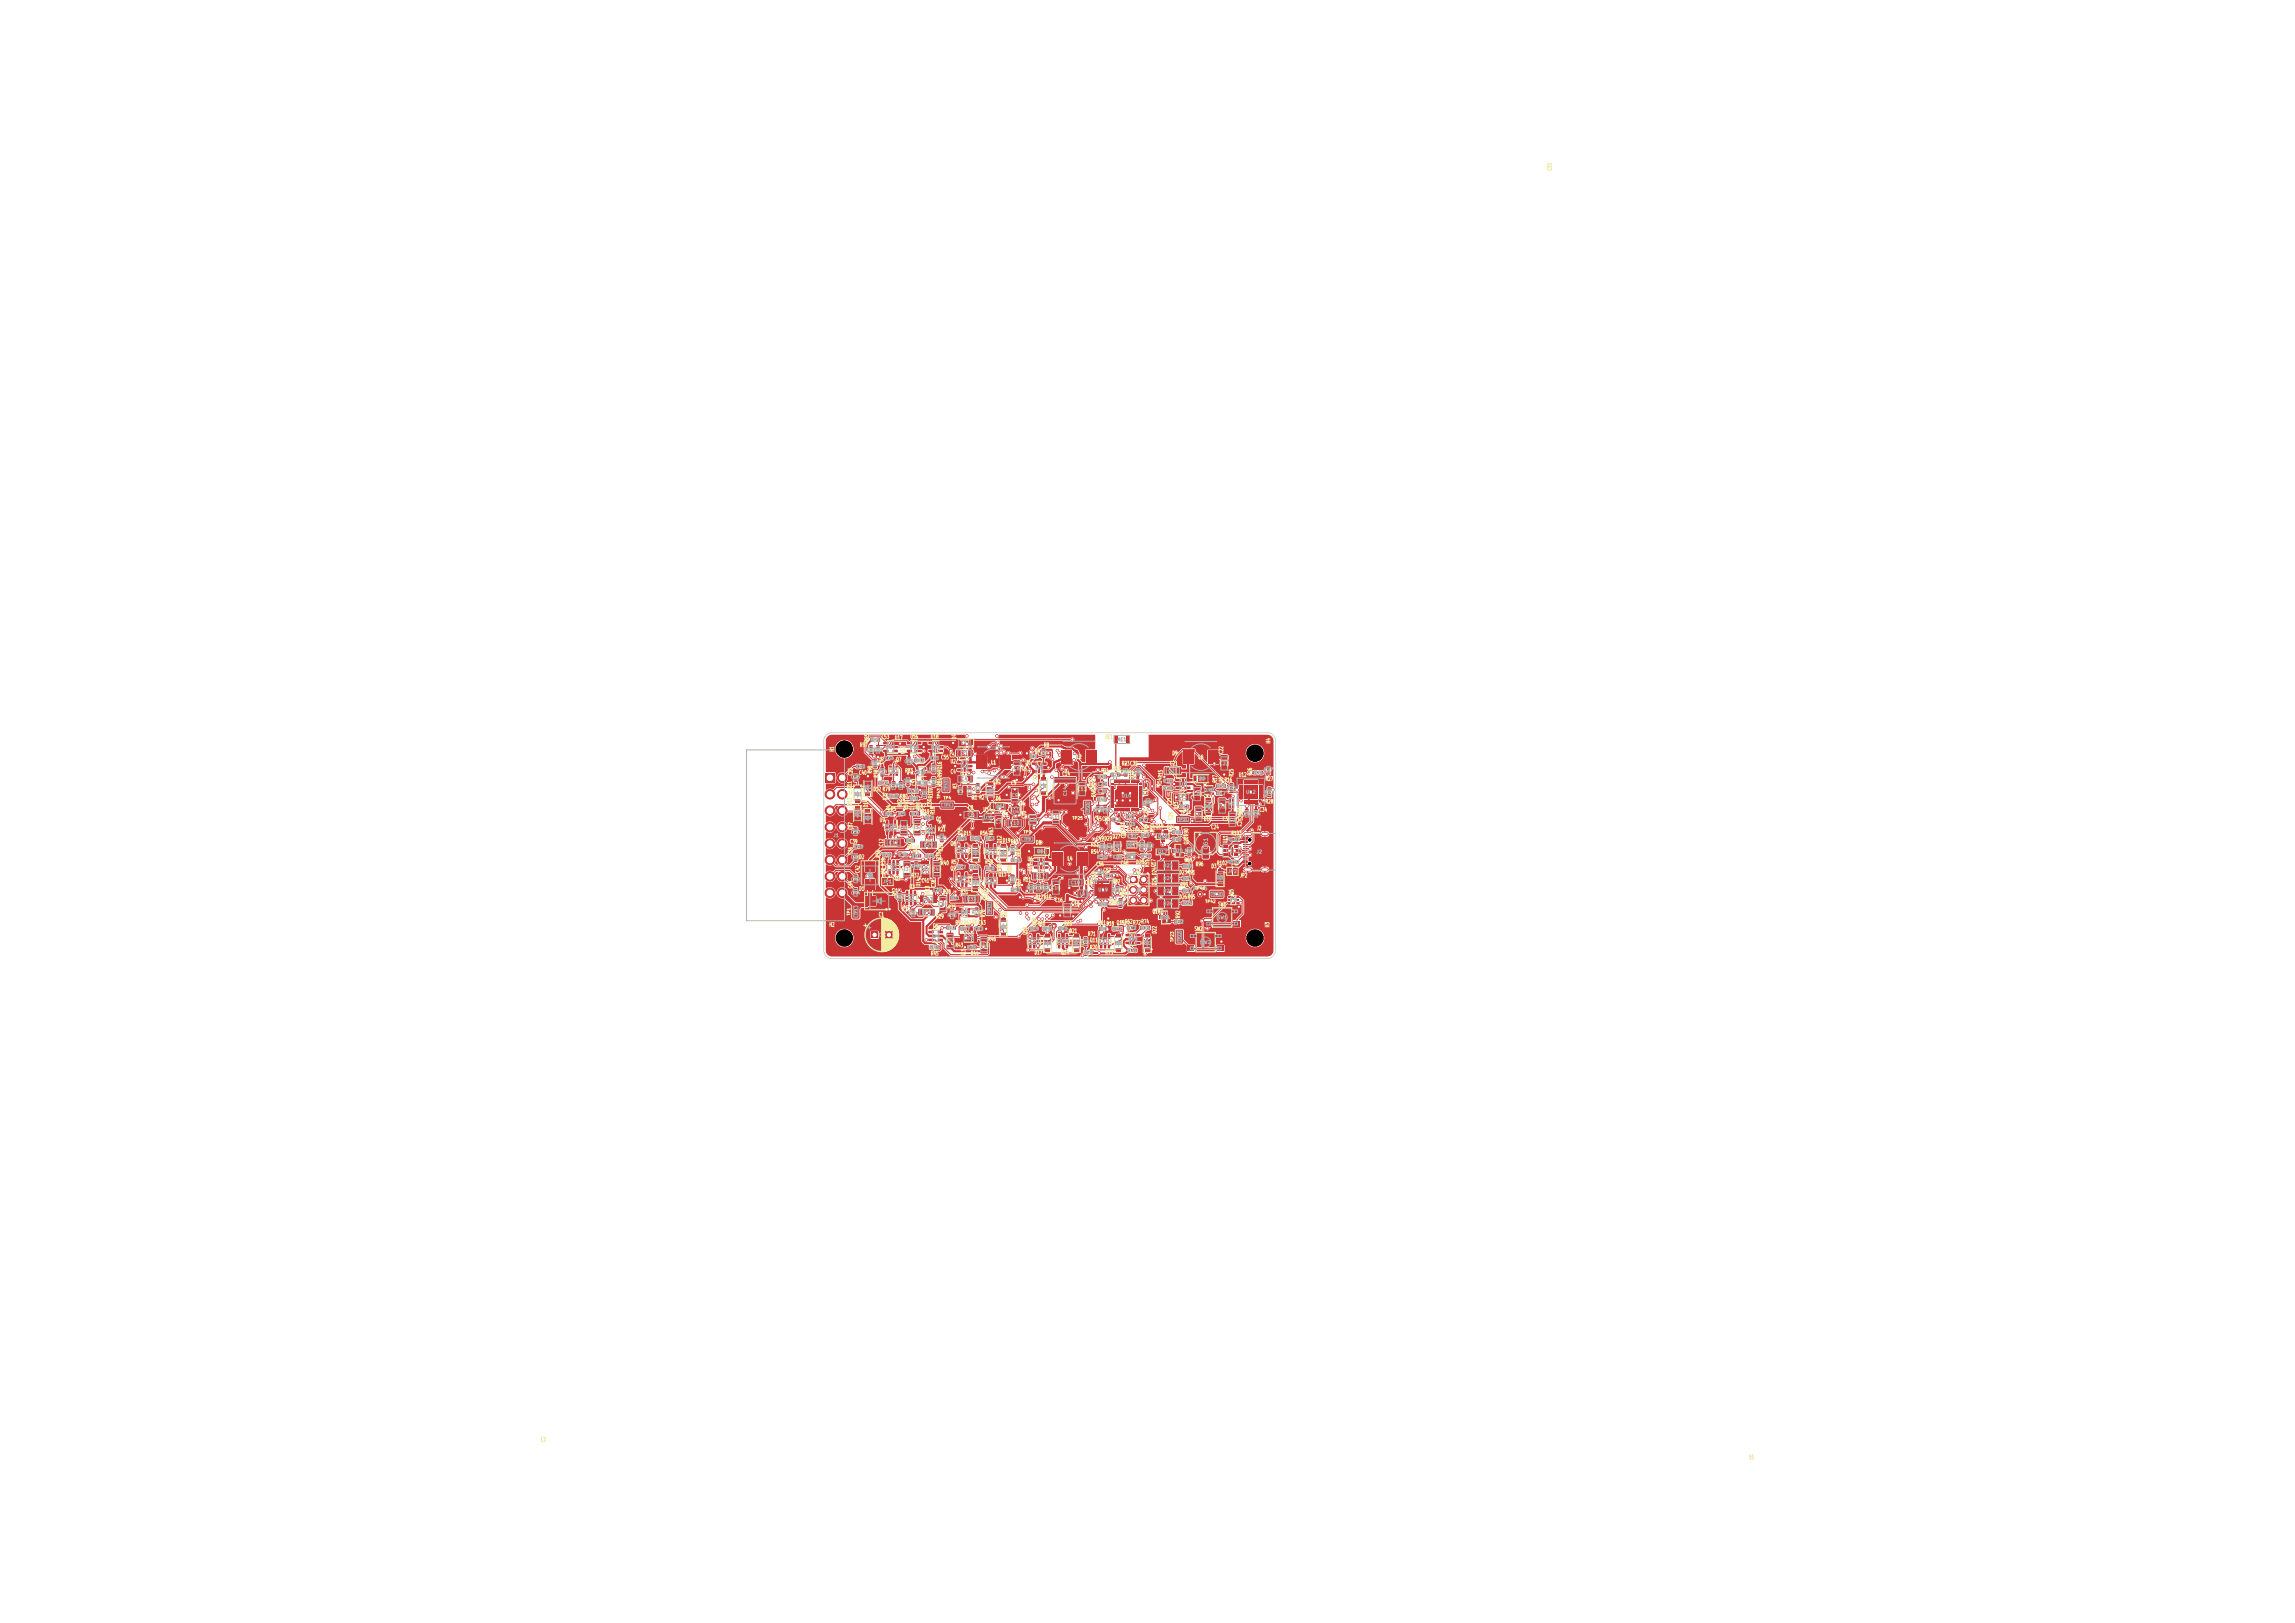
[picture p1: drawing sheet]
<svg xmlns="http://www.w3.org/2000/svg" width="297mm" height="210mm" viewBox="0 0 297 210" stroke-linecap="round" stroke-linejoin="round" font-family="sans-serif">
<defs><g id="words">
<g font-size=".5" fill="#f2eda1">
<text x="200.9" y="22.1" transform="rotate(-90 200.9 22.1)">C15</text>
<text x="114" y="95.7">C53</text>
<text x="115.8" y="95.9">U17</text>
<text x="117.8" y="95.7">U16</text>
<text x="120.4" y="95.7">U18</text>
<text x="123.9" y="95.7" transform="rotate(-90 123.9 95.7)">D4</text>
<text x="143" y="95.7">AE1</text>
<text x="108.1" y="97.3" transform="rotate(-90 108.1 97.3)">H1</text>
<text x="110.5" y="100.4" transform="rotate(-90 110.5 100.4)">C25</text>
<text x="111.1" y="100.4">C40</text>
<text x="111.3" y="96.8">R97</text>
<text x="112.6" y="96" transform="rotate(-90 112.6 96)">R85</text>
<text x="113" y="100.1" transform="rotate(-90 113 100.1)">R98</text>
<text x="113.8" y="100.7" transform="rotate(-90 113.8 100.7)">R78</text>
<text x="114.4" y="98.9" transform="rotate(-90 114.4 98.9)">C54</text>
<text x="115.9" y="98.7">Q7</text>
<text x="117.1" y="100.1">R83</text>
<text x="117.2" y="97.6" transform="rotate(-90 117.2 97.6)">C52</text>
<text x="118.7" y="101.7" transform="rotate(-90 118.7 101.7)">C51</text>
<text x="121.7" y="98.4">C55</text>
<text x="122" y="101.7" transform="rotate(-90 122 101.7)">R84R99Q16</text>
<text x="122.8" y="98.1">C5</text>
<text x="123" y="98.9">U2</text>
<text x="123" y="100.3">C4</text>
<text x="129.6" y="101.6" transform="rotate(-90 129.6 101.6)">D5</text>
<text x="130.8" y="101.7">C9</text>
<text x="132.2" y="99.9">C6</text>
<text x="132.7" y="99.1">U5</text>
<text x="133.6" y="101">D7</text>
<text x="133.9" y="97.6">R9</text>
<text x="135.1" y="96.8">R8</text>
<text x="137.4" y="100.5">C14</text>
<text x="140.7" y="101.3">C29</text>
<text x="142.5" y="100.1">R24</text>
<text x="144.1" y="99.9">R22</text>
<text x="145.1" y="99.2">R23C32</text>
<text x="146.9" y="100.8" transform="rotate(-90 146.9 100.8)">U10</text>
<text x="150.5" y="101.7" transform="rotate(-90 150.5 101.7)">R14R15</text>
<text x="151.4" y="99.2">C21</text>
<text x="151.7" y="97.9">D9</text>
<text x="157.6" y="101.3" transform="rotate(-90 157.6 101.3)">R17</text>
<text x="158.4" y="101.3">R16</text>
<text x="158.4" y="101.3" transform="rotate(-90 158.4 101.3)">U8</text>
<text x="158.4" y="97.6" transform="rotate(-90 158.4 97.6)">C22</text>
<text x="159.8" y="100.5" transform="rotate(-90 159.8 100.5)">R25</text>
<text x="160.3" y="100.7">U12</text>
<text x="162.2" y="100.4" transform="rotate(-90 162.2 100.4)">R26</text>
<text x="163.7" y="101.2">R27</text>
<text x="164.5" y="96.2" transform="rotate(-90 164.5 96.2)">H4</text>
<text x="109.7" y="102.9">J1</text>
<text x="110.3" y="104.2" transform="rotate(-90 110.3 104.2)">D13</text>
<text x="110.3" y="102.1" transform="rotate(-90 110.3 102.1)">D11</text>
<text x="110.5" y="107.4" transform="rotate(-90 110.5 107.4)">C37</text>
<text x="112.5" y="104.5" transform="rotate(-90 112.5 104.5)">D14</text>
<text x="113" y="102.5">D12 R79</text>
<text x="113.8" y="106.5">U9</text>
<text x="115" y="103.6" transform="rotate(-90 115 103.6)">R77</text>
<text x="115.3" y="105">R5</text>
<text x="115.4" y="104.9" transform="rotate(-90 115.4 104.9)">R4</text>
<text x="116.4" y="103.4">R80</text>
<text x="116.8" y="104.5" transform="rotate(-90 116.8 104.5)">R82</text>
<text x="117.6" y="104.8" transform="rotate(-90 117.6 104.8)">R101</text>
<text x="118.4" y="104.9" transform="rotate(-90 118.4 104.9)">C11</text>
<text x="119.1" y="104.6">R7</text>
<text x="119.2" y="105.4">R19</text>
<text x="119.2" y="104.8" transform="rotate(-90 119.2 104.8)">R81</text>
<text x="120.7" y="104.4" transform="rotate(-90 120.7 104.4)">C50R100</text>
<text x="121.1" y="105.4" transform="rotate(-90 121.1 105.4)">R18</text>
<text x="121.1" y="106.4">Q1</text>
<text x="121.4" y="107.7">R21</text>
<text x="124" y="102.1" transform="rotate(-90 124 102.1)">R3</text>
<text x="125.2" y="104.9">C8</text>
<text x="125.8" y="103.6">R1 R2</text>
<text x="127.2" y="105.2">U3</text>
<text x="128.8" y="103.7">D6</text>
<text x="129.8" y="105.8">C7</text>
<text x="131.9" y="104.4">U4</text>
<text x="132.9" y="106" transform="rotate(-90 132.9 106)">C10</text>
<text x="140.7" y="102.1">C30</text>
<text x="141.5" y="106.4">C45C26</text>
<text x="142" y="103.2" transform="rotate(-90 142 103.2)">R48</text>
<text x="145.8" y="107.8">C47R52</text>
<text x="148.7" y="107.7" transform="rotate(-90 148.7 107.7)">R49</text>
<text x="148.7" y="105.7" transform="rotate(-90 148.7 105.7)">C27</text>
<text x="148.7" y="103" transform="rotate(-90 148.7 103)">C33</text>
<text x="149.5" y="107.3">Q19 R94</text>
<text x="149.5" y="107.7" transform="rotate(-90 149.5 107.7)">R50</text>
<text x="151" y="103.2">U7</text>
<text x="151.8" y="104.2" transform="rotate(-90 151.8 104.2)">C23</text>
<text x="151.9" y="106.1" transform="rotate(-90 151.9 106.1)">C20</text>
<text x="152.6" y="104.8" transform="rotate(-90 152.6 104.8)">R13</text>
<text x="155.8" y="106.4">D10</text>
<text x="156.7" y="107.4">C24</text>
<text x="158.2" y="106.4">C3</text>
<text x="160" y="107">C2</text>
<text x="161" y="106.2" transform="rotate(-90 161 106.2)">C35U1</text>
<text x="162.6" y="107.6">J2</text>
<text x="162.9" y="105.2">C34</text>
<text x="163.7" y="104.1">R28</text>
<text x="109.9" y="109.3">C39</text>
<text x="110.5" y="110.6" transform="rotate(-90 110.5 110.6)">C36</text>
<text x="111.2" y="111.3">D2</text>
<text x="111.4" y="113" transform="rotate(-90 111.4 113)">C42</text>
<text x="114.1" y="111" transform="rotate(-90 114.1 111)">R36</text>
<text x="114.4" y="109.6" transform="rotate(-90 114.4 109.6)">C12</text>
<text x="114.7" y="113.2" transform="rotate(-90 114.7 113.2)">JP1 R38</text>
<text x="117.4" y="110">R6</text>
<text x="117.9" y="113.7">R37</text>
<text x="119" y="110.4" transform="rotate(-90 119 110.4)">R41</text>
<text x="121.7" y="112.1">R40 R57</text>
<text x="121.9" y="111.3" transform="rotate(-90 121.9 111.3)">R39</text>
<text x="122.2" y="110.2" transform="rotate(-90 122.2 110.2)">R20</text>
<text x="123" y="112.7">Q9</text>
<text x="123" y="109.6">Q8</text>
<text x="124.7" y="108.2">D15</text>
<text x="124.7" y="108.1" transform="rotate(-90 124.7 108.1)">R55</text>
<text x="126.8" y="108.2">R56</text>
<text x="127.5" y="111.9">R58</text>
<text x="128.7" y="108.1" transform="rotate(-90 128.7 108.1)">R63</text>
<text x="129.2" y="113.5">Q13</text>
<text x="129.7" y="109.2">D19R65</text>
<text x="129.7" y="112.7" transform="rotate(-90 129.7 112.7)">R66</text>
<text x="129.7" y="109.2" transform="rotate(-90 129.7 109.2)">Q12</text>
<text x="131.1" y="113" transform="rotate(-90 131.1 113)">R68</text>
<text x="132.3" y="110.9" transform="rotate(-90 132.3 110.9)">R64</text>
<text x="132.9" y="111.5">U6</text>
<text x="133.7" y="112.7" transform="rotate(-90 133.7 112.7)">C17</text>
<text x="134" y="109.4">D8</text>
<text x="141.1" y="110.6">R54</text>
<text x="141.1" y="109.7">R53</text>
<text x="141.8" y="108.9">C49D29</text>
<text x="141.8" y="112.2">C56</text>
<text x="142" y="113.8" transform="rotate(-90 142 113.8)">U19</text>
<text x="142.7" y="113">C57</text>
<text x="143.9" y="108.6">D27</text>
<text x="145" y="112.1">C48</text>
<text x="145.8" y="108.5" transform="rotate(-90 145.8 108.5)">C28C31</text>
<text x="146.9" y="113">J3</text>
<text x="147" y="111.9">D28</text>
<text x="148.9" y="112.2" transform="rotate(-90 148.9 112.2)">R51</text>
<text x="152.6" y="113.3">D23R91</text>
<text x="153.2" y="111.7">R89</text>
<text x="153.9" y="109.3" transform="rotate(-90 153.9 109.3)">Q20R90</text>
<text x="154.7" y="112.2">R96</text>
<text x="156.7" y="112.5">D3</text>
<text x="157.5" y="112.1">R102</text>
<text x="159" y="109.2" transform="rotate(-90 159 109.2)">U11</text>
<text x="159.3" y="108.2">R103</text>
<text x="160.4" y="113.7">JP2</text>
<text x="110.5" y="115" transform="rotate(-90 110.5 115)">C44</text>
<text x="111.2" y="115.4">D1</text>
<text x="113.7" y="118.7">C1</text>
<text x="115.8" y="114.1">Q3</text>
<text x="116.2" y="115.9" transform="rotate(-90 116.2 115.9)">R32</text>
<text x="116.7" y="118.1">R34</text>
<text x="117.7" y="115.1">Q2</text>
<text x="119.2" y="114.3">C41</text>
<text x="119.2" y="114.7" transform="rotate(-90 119.2 114.7)">U14</text>
<text x="120.4" y="115.7" transform="rotate(-90 120.4 115.7)">U13</text>
<text x="121.1" y="119">R29</text>
<text x="121.2" y="114.9" transform="rotate(-90 121.2 114.9)">C38</text>
<text x="122" y="115.8">R30</text>
<text x="122.7" y="117.8">R75</text>
<text x="123.6" y="119.8">R42R47</text>
<text x="124.3" y="115.8">R31</text>
<text x="125.8" y="119.7">Q6</text>
<text x="126.5" y="119.8">C43</text>
<text x="126.9" y="115.8">D16</text>
<text x="126.9" y="116.6">R33</text>
<text x="127.6" y="118.7" transform="rotate(-90 127.6 118.7)">R76</text>
<text x="129.3" y="118.7">D20</text>
<text x="132.3" y="114.7" transform="rotate(-90 132.3 114.7)">R67</text>
<text x="132.4" y="114.2">R11</text>
<text x="134" y="116.5">R12R10</text>
<text x="134.2" y="119.9">R60</text>
<text x="134.2" y="119.8" transform="rotate(-90 134.2 119.8)">R59</text>
<text x="136.5" y="116.9">C16</text>
<text x="137.7" y="119.9">R69</text>
<text x="138.6" y="117.3">C19</text>
<text x="140.4" y="114.6">C18</text>
<text x="142.1" y="119.8">R61D18 Q15</text>
<text x="143.5" y="117.1">R88</text>
<text x="143.9" y="114.5">R87</text>
<text x="145.5" y="119.7">R62</text>
<text x="145.8" y="116.1" transform="rotate(-90 145.8 116.1)">R86</text>
<text x="146.6" y="119.8">R72</text>
<text x="147.7" y="119.7">R74</text>
<text x="149.1" y="118.3">Q18</text>
<text x="149.8" y="114.6" transform="rotate(-90 149.8 114.6)">D25 D24Q17</text>
<text x="152.6" y="116.5">D26R95</text>
<text x="152.7" y="114.9">R93</text>
<text x="152.8" y="118.9" transform="rotate(-90 152.8 118.9)">R92</text>
<text x="157.6" y="117.4">SW1</text>
<text x="159.8" y="115.8" transform="rotate(-90 159.8 115.8)">Q5</text>
<text x="107.3" y="120.1">H2</text>
<text x="120.4" y="123.8">R45</text>
<text x="120.7" y="120.2">Q4</text>
<text x="123.6" y="122.7">R43</text>
<text x="125.1" y="123.8" transform="rotate(-90 125.1 123.8)">U15</text>
<text x="125.6" y="123.8">R44</text>
<text x="127.9" y="121.9">R46</text>
<text x="133.1" y="121" transform="rotate(-90 133.1 121)">Q10</text>
<text x="133.8" y="123.6">D17</text>
<text x="137.3" y="123.6">Q14</text>
<text x="138.4" y="120.8">D21</text>
<text x="140.7" y="121.2">R71</text>
<text x="141" y="122">Q11</text>
<text x="141" y="123">R70</text>
<text x="143" y="123.6">R73</text>
<text x="149.8" y="120.8" transform="rotate(-90 149.8 120.8)">D22</text>
<text x="154.5" y="120.6">SW2</text>
<text x="164.4" y="120" transform="rotate(-90 164.4 120)">H3</text>
<text x="70" y="186.7">L3</text>
<text x="226.4" y="189">L5</text>
</g>
<g font-size=".5" fill="#afafaf">
<text x="156.4" y="110" transform="rotate(-90 156.4 110)">C61</text>
<text x="154.3" y="115.3">TP46</text>
</g>
<g font-size=".4" fill="#afafaf">
<text x="144.6" y="96">AE1</text>
<text x="110.1" y="100.8">C25</text>
<text x="110.7" y="99.5">C40</text>
<text x="112.1" y="97.4">R97</text>
<text x="112.6" y="99.1">R98</text>
<text x="113" y="97.3">C53</text>
<text x="113.5" y="100.2">R78</text>
<text x="113.7" y="101.6">R79</text>
<text x="114.4" y="98.4">C54</text>
<text x="114.6" y="97">U17</text>
<text x="115.2" y="100">Q7</text>
<text x="116.8" y="101.4">C51</text>
<text x="117" y="98.8">C52</text>
<text x="117.6" y="97">U16</text>
<text x="118.3" y="98.7">R83</text>
<text x="118.5" y="101.6">R100</text>
<text x="118.6" y="100.2">Q16</text>
<text x="120.2" y="99.8">R99</text>
<text x="120.2" y="101.5">R84</text>
<text x="120.3" y="98.4">C55</text>
<text x="120.4" y="97">U18</text>
<text x="124.4" y="101.1">C4</text>
<text x="124.4" y="96.5">D4</text>
<text x="124.4" y="97.8">C5</text>
<text x="124.4" y="99.5">U2</text>
<text x="128.2" y="99">L1</text>
<text x="131.1" y="99.8">C6</text>
<text x="133.3" y="98.2">R9</text>
<text x="134" y="99.6">U5</text>
<text x="134.6" y="97.8">R8</text>
<text x="139.2" y="98.3">L2</text>
<text x="142" y="101.8">C29</text>
<text x="142" y="100.8">R24</text>
<text x="143.7" y="100.6">R22</text>
<text x="145" y="100.2">R23 C32</text>
<text x="150.5" y="101.4">R15</text>
<text x="151.1" y="100">C21</text>
<text x="152.6" y="101.8">U7</text>
<text x="155" y="98.3">L6</text>
<text x="155.1" y="101.1">D9</text>
<text x="157.8" y="99.1">C22</text>
<text x="163.5" y="99.9">R27</text>
<text x="110.3" y="105.8">D13</text>
<text x="110.3" y="103.1">D11</text>
<text x="111.7" y="102.2">D12</text>
<text x="111.7" y="106.2">D14</text>
<text x="114.5" y="105.6">R4</text>
<text x="114.8" y="107.4">U9</text>
<text x="115" y="103.4">R82</text>
<text x="115" y="102">R77</text>
<text x="115.9" y="102">R80</text>
<text x="116.2" y="105.6">R5</text>
<text x="116.3" y="107.3">C11</text>
<text x="117.3" y="102.7">R101</text>
<text x="117.6" y="103.6">R81</text>
<text x="118" y="105.6">R7</text>
<text x="118" y="107.3">R19</text>
<text x="119" y="103">C50</text>
<text x="119.6" y="106.2">R18</text>
<text x="120" y="107.7">Q1</text>
<text x="123.8" y="102.7">R3 R1</text>
<text x="125.1" y="105.8">C8</text>
<text x="126.1" y="102.3">R2</text>
<text x="127.3" y="106.2">U3</text>
<text x="127.7" y="102.7">D5</text>
<text x="128.7" y="106.7">C7</text>
<text x="128.9" y="104.7">D6</text>
<text x="130.7" y="106.8">C10</text>
<text x="130.9" y="103.2">C9</text>
<text x="131" y="105.4">U4</text>
<text x="133.2" y="106.4">L3</text>
<text x="134.6" y="102">D7</text>
<text x="136" y="106">C15</text>
<text x="138.2" y="103.1" transform="rotate(-90 138.2 103.1)">C14</text>
<text x="139.4" y="102.4">C13</text>
<text x="141.4" y="105.1">C46</text>
<text x="142" y="103.8">R48</text>
<text x="142" y="102.7">C30</text>
<text x="142.4" y="105.1">C45</text>
<text x="143.8" y="106.4">C26</text>
<text x="145.1" y="103.3">U10</text>
<text x="145.7" y="106.9">C28</text>
<text x="145.7" y="106">C31</text>
<text x="147.4" y="106.4">C27</text>
<text x="147.9" y="104.1">C33</text>
<text x="150.5" y="102.3">R14</text>
<text x="152.3" y="103.5">C23</text>
<text x="154.3" y="103.1">C20</text>
<text x="154.4" y="105.8">C24</text>
<text x="155.8" y="104.7">D10</text>
<text x="156" y="102.6">U8</text>
<text x="157.4" y="103">R17</text>
<text x="157.4" y="102">R16</text>
<text x="157.7" y="104.7">C3</text>
<text x="158.7" y="102.3">R25</text>
<text x="158.9" y="104.3">U1</text>
<text x="159" y="106.4">C2</text>
<text x="160.7" y="105.6">C35C34</text>
<text x="161.2" y="102.8">U12</text>
<text x="163.6" y="102.8">R28</text>
<text x="107.8" y="108.4">J1</text>
<text x="110.1" y="108">C37</text>
<text x="110.1" y="111.2">C36</text>
<text x="110.5" y="109.9">C39</text>
<text x="112.1" y="113.6">D2</text>
<text x="115" y="109.3">C12</text>
<text x="115.2" y="112.5">Q3</text>
<text x="116.2" y="110.9">R38</text>
<text x="116.7" y="112.8">R37</text>
<text x="117.3" y="109.1">R6</text>
<text x="117.9" y="111.1">R41</text>
<text x="117.9" y="112.4">C41</text>
<text x="119.1" y="112.8">U14</text>
<text x="119.5" y="109.6">R20</text>
<text x="119.6" y="111.1">R39</text>
<text x="120.6" y="112.8">R40</text>
<text x="121.2" y="108.7">R21</text>
<text x="123.8" y="112.5">R57</text>
<text x="123.9" y="108.8">R55</text>
<text x="124.1" y="110.4">Q8</text>
<text x="125.5" y="112.5">R58</text>
<text x="125.6" y="110.7">D15</text>
<text x="125.6" y="108.8">R56</text>
<text x="127.5" y="108.8">R63</text>
<text x="127.5" y="112.7">R66</text>
<text x="127.6" y="110.5">Q12</text>
<text x="129.2" y="110.7">D19</text>
<text x="130.4" y="110.3">R65</text>
<text x="130.8" y="111.6">R64</text>
<text x="134" y="113.7">C17</text>
<text x="134.2" y="110.5">D8</text>
<text x="134.3" y="112.1">U6</text>
<text x="138.1" y="111.4">L4</text>
<text x="141.7" y="113.2">C56</text>
<text x="141.9" y="111.2">R54</text>
<text x="142" y="109.9">R53</text>
<text x="142.9" y="109.9">C49</text>
<text x="143" y="113.6">C57</text>
<text x="143.9" y="111.2">C48</text>
<text x="143.9" y="109.7">D29</text>
<text x="145.7" y="109.6">D27</text>
<text x="145.7" y="111.1">D28</text>
<text x="145.8" y="108.5">C47</text>
<text x="147.1" y="109.7">R49</text>
<text x="147.5" y="108.4">R50</text>
<text x="147.6" y="111.1">R51</text>
<text x="148.1" y="109.7">R52</text>
<text x="149.8" y="110.5">Q17</text>
<text x="149.8" y="108.5">Q19</text>
<text x="150.5" y="112.3">D23</text>
<text x="150.5" y="114">D24</text>
<text x="151.7" y="108">R94</text>
<text x="151.7" y="108.9">R90</text>
<text x="151.8" y="110.4">Q20 R96</text>
<text x="153" y="114">R91</text>
<text x="153" y="112.4">R89</text>
<text x="157.4" y="113.9">D3</text>
<text x="158.6" y="110.4">U11</text>
<text x="158.8" y="108.9">R103</text>
<text x="158.8" y="111.9">R102</text>
<text x="158.9" y="113.1">JP2</text>
<text x="162.6" y="110.5">J2</text>
<text x="110.1" y="115.9">C44</text>
<text x="110.1" y="114.1">C42</text>
<text x="113.3" y="116.9">D1</text>
<text x="114.2" y="114.4">JP1</text>
<text x="115.8" y="116.4">R32</text>
<text x="117.4" y="116.5">Q2</text>
<text x="117.5" y="118.5">R34</text>
<text x="119.2" y="118.4">R29</text>
<text x="119.4" y="116.7">U13</text>
<text x="120.6" y="115.5">C38</text>
<text x="121.4" y="117.3">R30</text>
<text x="122.6" y="118.8">R75</text>
<text x="123" y="116.5">R31</text>
<text x="124.1" y="114.1">Q9</text>
<text x="124.3" y="118.4">Q6</text>
<text x="125.1" y="116.6">R33</text>
<text x="125.6" y="114.5">D16</text>
<text x="125.7" y="118.4">R76</text>
<text x="127.6" y="114.3">Q13</text>
<text x="130.4" y="114.1">R68</text>
<text x="130.8" y="115.5">R67</text>
<text x="132.8" y="115.2">R11</text>
<text x="133.7" y="115.2">R12</text>
<text x="134.6" y="115.2">R10C16</text>
<text x="137.4" y="118.1">C19</text>
<text x="138.5" y="114.5">C18</text>
<text x="139.7" y="116">L5</text>
<text x="142.1" y="115.5">U19</text>
<text x="142.1" y="117.3">R88</text>
<text x="143.9" y="115.5">R87</text>
<text x="144.3" y="117.2">R86</text>
<text x="146.9" y="115.5">J3</text>
<text x="150" y="119">Q18</text>
<text x="150.5" y="115.6">D25</text>
<text x="150.5" y="117.2">D26</text>
<text x="151.9" y="119.6">R92</text>
<text x="153" y="117.2">R95</text>
<text x="153" y="115.6">R93</text>
<text x="157.5" y="119">SW1</text>
<text x="159.2" y="116.8">Q5</text>
<text x="113.7" y="121.3">C1</text>
<text x="120.3" y="122.9">R45</text>
<text x="120.6" y="121.4">Q4</text>
<text x="122.3" y="122.1">R43</text>
<text x="122.4" y="120.4">R42</text>
<text x="124.3" y="120.5">R47</text>
<text x="124.7" y="121.7">U15</text>
<text x="125.1" y="122.9">R44</text>
<text x="126" y="120.5">C43</text>
<text x="126.7" y="122.6">R46</text>
<text x="129.2" y="120.2">D20</text>
<text x="133.2" y="122.1">Q10</text>
<text x="133.2" y="120.5">R59</text>
<text x="134.9" y="120.5">R60</text>
<text x="134.9" y="122.4">D17</text>
<text x="136.9" y="122.1">Q14</text>
<text x="136.9" y="120.5">R69</text>
<text x="138.6" y="122.4">D21</text>
<text x="139.8" y="122.2">R71</text>
<text x="140.2" y="123.6">R70</text>
<text x="142.2" y="120.5">R61</text>
<text x="142.3" y="122.1">Q11</text>
<text x="143.9" y="120.5">R62</text>
<text x="144.1" y="122.4">D18</text>
<text x="145.8" y="120.4">R72</text>
<text x="145.8" y="123.3">R73</text>
<text x="145.9" y="121.8">Q15</text>
<text x="147.5" y="120.4">R74</text>
<text x="147.8" y="122.4">D22</text>
<text x="155.3" y="122.2">SW2</text>
</g>
<g font-size=".4" fill="#f2eda1">
<text x="121.8" y="103.4" transform="rotate(-90 121.8 103.4)">TP43</text>
<text x="122.1" y="103.5">TP4</text>
<text x="132.4" y="107.9">TP9</text>
<text x="138.7" y="106.1">TP25</text>
<text x="152.8" y="105.4">TP21</text>
<text x="110.1" y="118.5" transform="rotate(-90 110.1 118.5)">TP1</text>
<text x="129.3" y="117.7" transform="rotate(-90 129.3 117.7)">TP17</text>
<text x="155.9" y="116.9">TP42</text>
<text x="152" y="121.9" transform="rotate(-90 152 121.9)">TP23</text>
</g>
<g font-size=".3" fill="#afafaf">
<text x="122.1" y="104.4">TP4</text>
<text x="122.7" y="102.2" transform="rotate(-90 122.7 102.2)">TP43</text>
<text x="141" y="105.1" transform="rotate(-90 141 105.1)">TP25</text>
<text x="152.5" y="106.3">TP21</text>
<text x="132.5" y="108.8">TP9</text>
<text x="111" y="118.4" transform="rotate(-90 111 118.4)">TP1</text>
<text x="128.3" y="118.1" transform="rotate(-90 128.3 118.1)">TP17</text>
<text x="156.8" y="116">TP42</text>
<text x="152.9" y="121.8" transform="rotate(-90 152.9 121.8)">TP23</text>
</g>
</g></defs>
<g fill="#c83434">
<path d="M114.7 113.9h.3v.3h-.3z"/>
<path d="M147.6 109.7h.4v.3h-.4z"/>
<path d="M147.6 108.8h.4v.4h-.4z"/>
<path d="M133.8 111.1h.6l.1 .3h-.7z"/>
<path d="M133.8 111.6h.6l.1 .3h-.7z"/>
<path d="M133.8 112.1h.6l.1 .3h-.7z"/>
<path d="M135 112.1h.7v.3h-.6z"/>
<path d="M135 111.6h.7v.3h-.6z"/>
<path d="M135 111.1h.7v.3h-.6z"/>
<path d="M159.1 104h.1v.6h-.1z"/>
<path d="M159.5 104h.1v.6h-.1z"/>
<path d="M159.5 103.3h.1v.6h-.1z"/>
<path d="M159.1 103.3h.1v.6h-.1z"/>
<path d="M158 97.7h.8l.1 .5-.1 .1h-.8l-.1-.1z"/>
<path d="M158 99.3h.8l.1 .5-.1 .1h-.8l-.1-.2z"/>
<path d="M154.5 100.4h.4v.7h-.4z"/>
<path d="M156.2 100.4h.5v.7h-.5z"/>
<path d="M158.9 116h.4v.2h-.4z"/>
<path d="M158.9 116.4h.4v.2h-.4z"/>
<path d="M158.9 116.7h.4v.2h-.4z"/>
<path d="M160 116.7h.3v.2h-.3z"/>
<path d="M160 116.4h.3v.2h-.3z"/>
<path d="M160 116h.3v.2h-.3z"/>
<path d="M123.9 114.1h.3l-.1 .7-.2-.1z"/>
<path d="M124.4 114.1h.3v.7l-.3-.1z"/>
<path d="M124.9 114.1h.3v.7l-.3-.1z"/>
<path d="M124.9 112.9h.3v.6h-.3z"/>
<path d="M124.4 112.9h.3v.6h-.3z"/>
<path d="M123.9 112.9h.3l-.1 .6h-.2z"/>
<path d="M112.5 97.3h.4v.4h-.4z"/>
<path d="M112.5 96.4h.4v.4h-.4z"/>
<path d="M150.7 109.4h.5v.5h-.5z"/>
<path d="M149.7 109.4h.5v.5h-.5z"/>
<path d="M150.2 110.5h.5v.5h-.5z"/>
<path d="M119.6 101.1h.4v.4h-.4z"/>
<path d="M118.7 101.1h.4v.4h-.4z"/>
<path d="M139.5 115.2h.4l-.1 .9h-.4z"/>
<path d="M140.3 115.2h.4v.9h-.4z"/>
<path d="M124.1 117.6h.3l.1 .2h-.3z"/>
<path d="M124.1 118h.3l.1 .1-.3 .1z"/>
<path d="M124.1 118.3h.3l.1 .2h-.3z"/>
<path d="M125.2 118.3h.3v.2h-.3z"/>
<path d="M125.2 118h.3v.1l-.3 .1z"/>
<path d="M125.2 117.6h.3v.2h-.3z"/>
<path d="M119.1 115.9h.4v.2h-.4z"/>
<path d="M119.1 116.2h.4v.1h-.4z"/>
<path d="M119.1 116.4h.4v.2h-.4z"/>
<path d="M119.1 116.7h.4v.2h-.4z"/>
<path d="M120.7 116.7h.4v.2h-.4z"/>
<path d="M120.7 116.4h.4v.2h-.4z"/>
<path d="M120.7 116.2h.4v.1h-.4z"/>
<path d="M120.7 115.9h.4v.2h-.4z"/>
<path d="M144.8 110.7h.4v.4h-.4z"/>
<path d="M144 110.7h.4v.4h-.4z"/>
<path d="M114.5 97.9h.4v.4h-.4z"/>
<path d="M115.3 97.9h.4v.4h-.4z"/>
<path d="M132.1 108.1h1.7v.1v.8l-.1 .1-1.6-.1-.1-.1z"/>
<path d="M125.3 100.3h.5l.1 .1v.7l-.1 .1h-.5z"/>
<path d="M123.8 100.3h.4l.1 .1v.7l-.1 .1h-.5z"/>
<path d="M114 99.2h.4v.4h-.4z"/>
<path d="M114 100.1h.4v.4h-.4z"/>
<path d="M153.9 116.6h.4v.5h-.4z"/>
<path d="M153 116.6h.4v.5h-.4z"/>
<path d="M154.7 104.4h.8l.1 .5-.1 .1-.8-.1-.1-.1z"/>
<path d="M154.7 105.9h.8l.1 .5-.1 .1h-.8l-.1-.1z"/>
<path d="M159.9 108.4h.3v.4h-.3z"/>
<path d="M159 108.4h.4v.4h-.4z"/>
<path d="M126 114.8h.6v.5h-.6z"/>
<path d="M126 113.1h.6v.5h-.6z"/>
<path d="M143 116.8h.4v.4h-.4z"/>
<path d="M142.1 116.8h.4v.4h-.4z"/>
<path d="M133.6 112.9h.4h.1v.8v.1l-.6-.1z"/>
<path d="M135.1 112.9h.5h.1v.8l-.1 .1-.5-.1z"/>
<path d="M127.8 101.3h.7v.4h-.7z"/>
<path d="M127.8 103h.7v.5h-.7z"/>
<path d="M110.5 107.9h.4v.4h-.4z"/>
<path d="M110.5 107.1h.4v.4h-.4z"/>
<path d="M140.3 122.2h.4v.3h-.4z"/>
<path d="M140.3 121.3h.4v.3h-.4z"/>
<path d="M153.9 115h.4v.5h-.4z"/>
<path d="M153 115h.4v.5h-.4z"/>
<path d="M117.3 101.3h.4v.4h-.4z"/>
<path d="M117.3 100.4h.4v.4h-.4z"/>
<path d="M119.6 100.1h.3v.2h-.3z"/>
<path d="M119.6 99.8l.3-.1v.2l-.3 .1z"/>
<path d="M119.6 99.4h.3v.2h-.3z"/>
<path d="M118.6 99.4h.3v.2h-.3z"/>
<path d="M118.6 99.8l.3-.1v.2l-.3 .1z"/>
<path d="M118.6 100.1h.3v.2h-.3z"/>
<path d="M142.9 103.2h.3v.5h-.3z"/>
<path d="M142 103.2h.4v.5h-.4z"/>
<path d="M119.7 105.6h.3v.5h-.3z"/>
<path d="M120.5 105.6h.4v.5h-.4z"/>
<path d="M121.4 97h.6v.3h-.6z"/>
<path d="M121.4 96.5h.6v.3h-.6z"/>
<path d="M121.4 96h.6v.3h-.6z"/>
<path d="M120.2 96h.6v.3h-.6z"/>
<path d="M120.2 97h.6v.3h-.6z"/>
<path d="M142.8 110.7h.4v.4h-.4z"/>
<path d="M141.9 110.7h.4v.4h-.4z"/>
<path d="M159.9 111.3h.3v.5h-.3z"/>
<path d="M159 111.3h.4v.5h-.4z"/>
<path d="M127.6 116.7l.8-.1 .1 .1v1.6v.1h-.8l-.1-.1z"/>
<path d="M117.9 117.6h.5v.3h-.5z"/>
<path d="M117.9 118.4h.5v.4h-.5z"/>
<path d="M159.1 101.4h.5v.3h-.5z"/>
<path d="M159.1 102.2h.5v.4h-.5z"/>
<path d="M126.4 112h.4v.4h-.4z"/>
<path d="M125.5 112h.4v.4h-.4z"/>
<path d="M145.7 106.4h.4v.4h-.4z"/>
<path d="M146.5 106.4h.5v.4h-.5z"/>
<path d="M123 117.8h.4v.4h-.4z"/>
<path d="M123 118.7h.4v.4h-.4z"/>
<path d="M143.1 113.1h.4v.4h-.4z"/>
<path d="M143.9 113.1h.4v.4h-.4z"/>
<path d="M134.7 102.3h.7v.5h-.7z"/>
<path d="M134.7 100.6h.7v.5h-.7z"/>
<path d="M120.7 106.8h.2l-.1 .3h-.1z"/>
<path d="M120.3 106.8h.2v.3h-.2z"/>
<path d="M120 106.8h.2v.3h-.2z"/>
<path d="M120 107.8h.2v.3h-.2z"/>
<path d="M120.3 107.8h.2v.3h-.2z"/>
<path d="M120.7 107.8h.2l-.1 .3h-.1z"/>
<path d="M134 97.6h.3v.5h-.3z"/>
<path d="M133.1 97.6h.4v.5h-.4z"/>
<path d="M116.2 115.4h.5v.4h-.5z"/>
<path d="M116.2 116.3h.5v.4h-.5z"/>
<path d="M145.7 105.5h.4v.4h-.4z"/>
<path d="M146.5 105.5h.5v.4h-.5z"/>
<path d="M133.2 115.1h.5v.4h-.5z"/>
<path d="M133.2 114.2h.5v.4h-.5z"/>
<path d="M148.5 109.7h.4v.3h-.4z"/>
<path d="M148.5 108.8h.4v.4h-.4z"/>
<path d="M110.5 114.9h.4v.4h-.4z"/>
<path d="M110.5 115.7h.4v.4h-.4z"/>
<path d="M135.8 120h.4v.4h-.4z"/>
<path d="M135 120h.3v.4h-.3z"/>
<path d="M153.9 113.4h.4v.5h-.4z"/>
<path d="M153 113.4h.4v.5h-.4z"/>
<path d="M118 108.5h.4v.5h-.4z"/>
<path d="M117.1 108.5h.4v.5h-.4z"/>
<path d="M140.3 103.6h.8l.1 .1v1.6l-.1 .1h-.7l-.1-.1z"/>
<path d="M133.2 105.5l.9-.1v.4h-.9z"/>
<path d="M133.2 106.3h.9v.4h-.9z"/>
<path d="M127.6 110.4h.3l-.1 .7h-.2z"/>
<path d="M128.1 110.4h.3l-.1 .7h-.2z"/>
<path d="M128.6 110.4h.3v.7h-.3z"/>
<path d="M128.6 109.2h.3v.7l-.3-.1z"/>
<path d="M128.1 109.2h.3l-.1 .7-.2-.1z"/>
<path d="M127.6 109.2h.3l-.1 .7-.2-.1z"/>
<path d="M123.3 119.8h.4v.5h-.4z"/>
<path d="M122.5 119.8h.3v.5h-.3z"/>
<path d="M110.7 104.3h.6v.5h-.6z"/>
<path d="M110.7 106.1h.6v.4h-.6z"/>
<path d="M152.2 105.6h1.7l.1 .1v.7l-.1 .1h-1.6l-.1-.1z"/>
<path d="M123.9 110.4h.3l-.1 .6h-.2z"/>
<path d="M124.4 110.4h.3v.6h-.3z"/>
<path d="M124.9 110.4h.3v.6h-.3z"/>
<path d="M124.9 109.1l.3 .1v.6h-.3z"/>
<path d="M124.4 109.1l.3 .1v.6h-.3z"/>
<path d="M123.9 109.1l.3 .1-.1 .6h-.2z"/>
<path d="M111.6 99h.4v.4h-.4z"/>
<path d="M110.8 99h.4v.4h-.4z"/>
<path d="M119.3 113.1h.1v.4h-.1z"/>
<path d="M119.5 113.1h.2v.4h-.2z"/>
<path d="M119.8 113.1h.2v.4h-.2z"/>
<path d="M120.1 113.1h.1v.4h-.1z"/>
<path d="M120.1 111.4h.1v.5h-.1z"/>
<path d="M119.8 111.4h.2v.5h-.2z"/>
<path d="M119.5 111.4h.2v.5h-.2z"/>
<path d="M119.3 111.4h.1v.5h-.1z"/>
<path d="M146.7 109.2h.4v.2h-.4z"/>
<path d="M145.6 109.2h.3v.2h-.3z"/>
<path d="M129.5 111h.7v.5h-.7z"/>
<path d="M129.5 109.2h.7v.5h-.7z"/>
<path d="M153.9 111.9h.4v.4h-.4z"/>
<path d="M153 111.9h.4v.4h-.4z"/>
<path d="M159.6 112.3h.5v.8h-.5z"/>
<path d="M158.9 112.3h.5v.8h-.5z"/>
</g>
<circle cx="155.3" cy="115.7" r=".27" fill="#c83434" stroke="#c83434" stroke-width=".13"/>
<g fill="#c83434">
<path d="M136.2 110.2h1.3v1.8h-1.3z"/>
<path d="M139.4 110.2h1.3v1.8h-1.3z"/>
<path d="M149.8 111.4h.9v1.2h-.9z"/>
<path d="M151.7 111.4h.8v1.2h-.8z"/>
<path d="M124.3 120.9h.5v.1h-.5z"/>
<path d="M124.3 121.1h.5v.2h-.5z"/>
<path d="M124.3 121.4h.5v.2h-.5z"/>
<path d="M124.3 121.7h.5v.1h-.5z"/>
<path d="M126 121.7h.4v.1h-.4z"/>
<path d="M126 121.4h.4v.2h-.4z"/>
<path d="M126 121.1h.4v.2h-.4z"/>
<path d="M126 120.9h.4v.1h-.4z"/>
<path d="M115.5 97h.7v.3h-.7z"/>
<path d="M115.5 96.5h.7v.3h-.7z"/>
<path d="M115.5 96h.7v.3h-.7z"/>
<path d="M114.3 96h.6l.1 .3h-.7z"/>
<path d="M114.3 97h.6l.1 .3h-.7z"/>
<path d="M150.7 99.3l.5-.1 .1 .1v.8l-.1 .1-.5-.1z"/>
<path d="M152.3 99.3l.4-.1 .2 .1v.8l-.1 .1-.5-.1z"/>
<path d="M143.8 105.8h.5v.5h-.5z"/>
<path d="M144.7 105.8h.4v.5h-.4z"/>
<path d="M136.2 106.2h.8l.1 .5-.1 .1h-.8v-.1z"/>
<path d="M136.2 104.6h.8l.1 .5-.1 .1h-.8v-.1z"/>
<path d="M149.8 114.7h.9v1.1h-.9z"/>
<path d="M151.7 114.7h.8v1.1h-.8z"/>
<path d="M118.8 110.5h.4v.5h-.4z"/>
<path d="M117.9 110.5h.4v.5h-.4z"/>
<path d="M126 111h.6v.5h-.6z"/>
<path d="M126 109.2h.6v.5h-.6z"/>
<path d="M140.6 97.1h1.3v1.7h-1.3z"/>
<path d="M137.4 97.1h1.3v1.7h-1.3z"/>
<path d="M124.1 101.8h.4v.3h-.4z"/>
<path d="M124.1 102.6h.4v.4h-.4z"/>
<path d="M151 119h.5v.4h-.5z"/>
<path d="M151 118h.5v.4h-.5z"/>
<path d="M149.9 118.5h.5v.4h-.5z"/>
<path d="M159.7 110.4h.6v.4h-.6z"/>
<path d="M159.7 109.9h.6v.4h-.6z"/>
<path d="M159.7 109.4h.6v.3h-.6z"/>
<path d="M158.3 109.4h.6v.3h-.6z"/>
<path d="M158.3 109.9h.6v.4h-.6z"/>
<path d="M158.3 110.4h.6v.4h-.6z"/>
<path d="M123.8 112h.4v.4h-.4z"/>
<path d="M124.7 112h.4v.4h-.4z"/>
<path d="M122 100.8l.8-.1 .1 .1v1.6l-.1 .1h-.7l-.2-.1z"/>
<path d="M121.2 122.3h.4v.5h-.4z"/>
<path d="M120.3 122.3h.4v.5h-.4z"/>
<path d="M127.5 108.3h.4v.4h-.4z"/>
<path d="M128.4 108.3h.4v.4h-.4z"/>
<path d="M164.1 101.9h.4v.4h-.4z"/>
<path d="M164.1 102.8h.4v.3h-.4z"/>
<path d="M136.2 113.8h.8l.1 .5-.1 .1h-.8v-.1z"/>
<path d="M136.2 115.4h.8l.1 .5-.1 .1-.8-.1v-.1z"/>
<path d="M133.2 120h.4v.4h-.4z"/>
<path d="M134.1 120h.4v.4h-.4z"/>
<path d="M131.7 114.9h.4v.5h-.4z"/>
<path d="M130.8 114.9h.4v.5h-.4z"/>
<path d="M149.8 116.3h.9v1.2h-.9z"/>
<path d="M151.7 116.3h.8v1.2h-.8z"/>
<path d="M116.4 101.1h.4v.4h-.4z"/>
<path d="M116.4 102h.4v.3h-.4z"/>
<path d="M123.9 98.5h.6l.1 .2-.7 .1z"/>
<path d="M123.9 99h.6l.1 .2-.7 .1z"/>
<path d="M123.9 99.5h.6l.1 .2-.7 .1z"/>
<path d="M125.1 99.5h.6l.1 .2-.7 .1z"/>
<path d="M125.1 99h.6l.1 .2-.7 .1z"/>
<path d="M125.1 98.5h.6l.1 .2-.7 .1z"/>
<path d="M134.8 96.8h.5v.4h-.5z"/>
<path d="M134.8 97.7h.5v.4h-.5z"/>
<path d="M152.7 110.4h.5v.4h-.5z"/>
<path d="M152.7 109.4h.5v.4h-.5z"/>
<path d="M151.7 109.9h.5v.4h-.5z"/>
<path d="M130.8 114.1h.5v.3h-.5z"/>
<path d="M130.8 113.2h.5v.3h-.5z"/>
<path d="M150.5 101.8h.4v.4h-.4z"/>
<path d="M151.4 101.8h.3v.4h-.3z"/>
<path d="M126.3 102.2h.5v.4h-.5z"/>
<path d="M126.3 101.4h.5v.3h-.5z"/>
<path d="M121.6 117.5h.8l.1 .5-.1 .1h-.8v-.2z"/>
<path d="M121.6 116l.8-.1 .1 .5-.1 .1h-.8v-.1z"/>
<path d="M115.2 100.1h.2v.3h-.2z"/>
<path d="M115.6 100.1h.1v.3h-.2z"/>
<path d="M115.9 100.1h.2v.3h-.2z"/>
<path d="M115.9 99.1h.2v.3h-.2z"/>
<path d="M115.6 99.1h.1v.3h-.2z"/>
<path d="M115.2 99.1h.2v.3h-.2z"/>
<path d="M122.5 122.3h.8l.1 .5h-.1h-.7l-.1-.1z"/>
<path d="M122.5 120.7h.8l.1 .5-.1 .1h-.7l-.1-.1z"/>
<path d="M139 122.7h.6v.5h-.6z"/>
<path d="M139 120.9h.6v.5h-.6z"/>
<path d="M127.2 105.4h.1v.2h-.1z"/>
<path d="M127.2 105.7h.1v.2h-.1z"/>
<path d="M127.2 106.1h.1v.2h-.1z"/>
<path d="M128.1 106.1h.2v.2h-.2z"/>
<path d="M128.1 105.7h.2v.2h-.2z"/>
<path d="M128.1 105.4h.2v.2h-.2z"/>
<path d="M127.5 105.4h.5v.9h-.5z"/>
<path d="M126.1 105h.5h.1v.8l-.1 .1-.5-.1z"/>
<path d="M124.6 105h.4h.1v.8l-.1 .1-.5-.1z"/>
<path d="M152.6 104.1h.4v.5h-.4z"/>
<path d="M153.5 104.1h.4v.5h-.4z"/>
<path d="M144.5 109.8h.2v.3h-.2z"/>
<path d="M144.5 108.7h.2v.3h-.2z"/>
<path d="M153.7 120.7h.8v.8h-.8z"/>
<path d="M157.5 120.7h.9v.8h-.9z"/>
<path d="M153.7 122.3h.8v.8h-.8z"/>
<path d="M157.5 122.3h.9v.8h-.9z"/>
<path d="M144.9 120h.3v.4h-.3z"/>
<path d="M144 120h.4v.4h-.4z"/>
<path d="M125.4 95.8h.5v.6h-.5z"/>
<path d="M123.7 95.8h.5v.6h-.5z"/>
<path d="M133.2 122l.3 .1v.6h-.3z"/>
<path d="M133.7 122l.3 .1v.6h-.3z"/>
<path d="M134.2 122l.3 .1v.6h-.3z"/>
<path d="M134.2 120.8l.3 .1v.6h-.3z"/>
<path d="M133.7 120.8l.3 .1v.6h-.3z"/>
<path d="M133.2 120.8l.3 .1v.6h-.3z"/>
<path d="M113.7 101.1h.4v.4h-.4z"/>
<path d="M114.6 101.1h.3v.4h-.3z"/>
<path d="M116.1 105.1h.3v.4h-.3z"/>
<path d="M117 105.1h.3v.4h-.3z"/>
<path d="M115 102.8h.4v.5h-.4z"/>
<path d="M115.9 102.8h.4v.5h-.4z"/>
<path d="M116.9 111.4h.9v.5l-.1 .1h-.7l-.1-.1z"/>
<path d="M116.9 113h.9v.5h-.1h-.7l-.1-.1z"/>
<path d="M127.6 114.2h.3l-.1 .7h-.2z"/>
<path d="M128.1 114.2h.3l-.1 .7h-.2z"/>
<path d="M128.6 114.2h.3v.7h-.3z"/>
<path d="M128.6 113h.3v.7l-.3-.1z"/>
<path d="M128.1 113h.3l-.1 .7-.2-.1z"/>
<path d="M127.6 113h.3l-.1 .7-.2-.1z"/>
<path d="M142.4 108.9h.4v.4h-.4z"/>
<path d="M142.4 109.8h.4v.4h-.4z"/>
<path d="M121.7 108.6h.4v.4h-.4z"/>
<path d="M121.7 107.7h.4v.4h-.4z"/>
<path d="M134.2 114.2h.4v.4h-.4z"/>
<path d="M134.2 115.1h.4v.4h-.4z"/>
<path d="M148.5 110.5h.4v.5h-.4z"/>
<path d="M147.6 110.5h.4v.5h-.4z"/>
<path d="M156.8 102.5h.2v.2h-.2z"/>
<path d="M156.8 102.1h.2v.2h-.2z"/>
<path d="M156.8 101.8h.2v.2h-.2z"/>
<path d="M155.9 101.8h.1v.2h-.1z"/>
<path d="M155.9 102.1h.1v.2h-.1z"/>
<path d="M155.9 102.5h.1v.2h-.1z"/>
<path d="M156.2 101.8h.5v.9h-.5z"/>
<path d="M151.4 100.8h.3v.5h-.3z"/>
<path d="M150.5 100.8h.4v.5h-.4z"/>
<path d="M126.3 97.8h1.3v1.7h-1.3z"/>
<path d="M129.5 97.8h1.3v1.7h-1.3z"/>
<path d="M112 102.5h.6v.5h-.6z"/>
<path d="M112 100.7h.6v.5h-.6z"/>
<path d="M141.9 104.1h.4v.5h-.4z"/>
<path d="M141.9 105h.4v.4h-.4z"/>
<path d="M126.1 120h.4v.4h-.4z"/>
<path d="M126.9 120h.4v.4h-.4z"/>
<path d="M157.7 103.3h.9v.5l-.1 .1h-.7l-.1-.1z"/>
<path d="M157.7 104.9h.9v.5l-.1 .1-.7-.1-.1-.1z"/>
<path d="M159.1 105h.8l.1 .5-.2 .1h-.7l-.1-.1z"/>
<path d="M159.1 106.6h.8l.1 .5-.2 .1h-.7l-.1-.1z"/>
<path d="M123.9 116h.3v.4h-.3z"/>
<path d="M123 116h.4v.4h-.4z"/>
<path d="M131.7 111.1h.4v.4h-.4z"/>
<path d="M130.8 111.1h.4v.4h-.4z"/>
<path d="M116.5 106l.9-.1v.6h-.1h-.7l-.1-.1z"/>
<path d="M116.5 107.5h.9v.5l-.1 .1h-.7l-.1-.1z"/>
<path d="M143.8 101.4h.4v.2h-.4z"/>
<path d="M143.8 101.7h.4v.1h-.4z"/>
<path d="M143.8 102h.4v.1h-.4z"/>
<path d="M143.8 102.2h.4v.2h-.4z"/>
<path d="M143.8 102.5h.4v.1h-.4z"/>
<path d="M143.8 102.8h.4v.1h-.4z"/>
<path d="M143.8 103h.4v.2h-.4z"/>
<path d="M143.8 103.3h.4v.1h-.4z"/>
<path d="M143.8 103.6h.4v.1h-.4z"/>
<path d="M143.8 103.8h.4v.2h-.4z"/>
<path d="M143.8 104.1h.4v.1h-.4z"/>
<path d="M143.8 104.4h.4v.1h-.4z"/>
<path d="M144.2 104.6h.2v.3h-.2z"/>
<path d="M144.5 104.6h.1v.3h-.1z"/>
<path d="M144.8 104.6h.1v.3h-.1z"/>
<path d="M145 104.6h.2v.3h-.2z"/>
<path d="M145.3 104.6h.1v.3h-.1z"/>
<path d="M145.6 104.6h.1v.3h-.1z"/>
<path d="M145.8 104.6h.2v.3h-.2z"/>
<path d="M146.1 104.6h.1v.3h-.1z"/>
<path d="M146.4 104.6h.1v.3h-.1z"/>
<path d="M146.6 104.6h.2v.3h-.2z"/>
<path d="M146.9 104.6h.1v.3h-.1z"/>
<path d="M147.2 104.6h.1v.3h-.1z"/>
<path d="M147.4 104.4h.3v.1h-.3z"/>
<path d="M147.4 104.1h.3v.1h-.3z"/>
<path d="M147.4 103.8h.3v.2h-.3z"/>
<path d="M147.4 103.6h.3v.1h-.3z"/>
<path d="M147.4 103.3h.3v.1h-.3z"/>
<path d="M147.4 103h.3v.2h-.3z"/>
<path d="M147.4 102.8h.3v.1h-.3z"/>
<path d="M147.4 102.5h.3v.1h-.3z"/>
<path d="M147.4 102.2h.3v.2h-.3z"/>
<path d="M147.4 102h.3v.1h-.3z"/>
<path d="M147.4 101.7h.3v.1h-.3z"/>
<path d="M147.4 101.4h.3v.2h-.3z"/>
<path d="M147.2 101h.1v.4h-.1z"/>
<path d="M146.9 101h.1v.4h-.1z"/>
<path d="M146.6 101h.2v.4h-.2z"/>
<path d="M146.4 101h.1v.4h-.1z"/>
<path d="M146.1 101h.1v.4h-.1z"/>
<path d="M145.8 101h.2v.4h-.2z"/>
<path d="M145.6 101h.1v.4h-.1z"/>
<path d="M145.3 101h.1v.4h-.1z"/>
<path d="M145 101h.2v.4h-.2z"/>
<path d="M144.8 101h.1v.4h-.1z"/>
<path d="M144.5 101h.1v.4h-.1z"/>
<path d="M144.2 101h.2v.4h-.2z"/>
<path d="M144.6 101.8h2.4v2.4h-2.4z"/>
<path d="M152 119h.3v.5h-.3z"/>
<path d="M152.8 119h.4v.5h-.4z"/>
<path d="M126.9 122.8h.8l.1 .5-.1 .1h-.7l-.1-.2z"/>
<path d="M126.9 121.3l.8-.1 .1 .5-.1 .1h-.7l-.1-.1z"/>
<path d="M139.6 101.1l.8-.1 .1 .5-.1 .1h-.8v-.1z"/>
<path d="M139.6 102.6h.8l.1 .5-.1 .1h-.8v-.1z"/>
<path d="M144.4 115.4h.4v.4h-.4z"/>
<path d="M144.4 114.5h.4v.4h-.4z"/>
<path d="M146.2 113.3h.9v1h-.9z"/>
</g>
<g fill="#c83434" stroke="#c83434" stroke-width=".13">
<circle cx="148" cy="113.8" r=".45"/>
<circle cx="146.7" cy="115.2" r=".45"/>
<circle cx="148" cy="115.2" r=".45"/>
<circle cx="146.7" cy="116.5" r=".45"/>
<circle cx="148" cy="116.5" r=".45"/>
</g>
<g fill="#c83434">
<path d="M118.3 98.2h.4v.4h-.4z"/>
<path d="M119.2 98.2h.4v.4h-.4z"/>
<path d="M163.9 99.8h.5v.4h-.5z"/>
<path d="M163.9 99h.5v.3h-.5z"/>
<path d="M136.9 120h.4v.4h-.4z"/>
<path d="M137.8 120h.4v.4h-.4z"/>
<path d="M162.2 99.8h.4v.4h-.4z"/>
<path d="M163.1 99.8h.3v.4h-.3z"/>
<path d="M118.3 115.3h.3l-.1 .6h-.2z"/>
<path d="M117.8 115.3h.3l-.1 .6h-.3z"/>
<path d="M117.3 115.3h.2v.6h-.3z"/>
<path d="M117.3 116.5h.2v.6h-.3z"/>
<path d="M117.8 116.5h.3l-.1 .6h-.3z"/>
<path d="M118.3 116.5h.3l-.1 .6h-.2z"/>
<path d="M125.3 102.6h.4v.4h-.4z"/>
<path d="M125.3 101.8h.4v.3h-.4z"/>
<path d="M120.7 115h.4v.4h-.4z"/>
<path d="M121.5 115h.4v.4h-.4z"/>
<path d="M120.6 98.8h.4v.4h-.4z"/>
<path d="M120.6 99.7h.4v.4h-.4z"/>
<path d="M123.9 108.3h.4v.4h-.4z"/>
<path d="M124.8 108.3h.4v.4h-.4z"/>
<path d="M114.2 113.7h.6v.8h-.6z"/>
<path d="M114.9 113.7h.6v.8h-.6z"/>
<path d="M119.1 108.9l.4-.1 .2 .1v.7l-.1 .1h-.5z"/>
<path d="M120.7 108.9l.4-.1 .1 .1v.7v.1h-.6z"/>
<path d="M111.3 109.3h.4v.5h-.4z"/>
<path d="M110.5 109.3h.4v.5h-.4z"/>
<path d="M131.1 98.4h.9l.1 .5-.2 .1h-.7l-.1-.2z"/>
<path d="M131.1 100l.9-.1 .1 .6h-.2h-.7l-.1-.1z"/>
<path d="M110.5 100.7h.4v.4h-.4z"/>
<path d="M110.5 99.9h.4v.4h-.4z"/>
<path d="M154.5 101.7h.8l.1 .5-.1 .1h-.8l-.1-.2z"/>
<path d="M154.5 103.3l.8-.1 .1 .6h-.1h-.8l-.1-.1z"/>
<path d="M144.6 100h.4v.5h-.4z"/>
<path d="M143.7 100h.4v.5h-.4z"/>
<path d="M118.4 102.2h.4v.4h-.4z"/>
<path d="M117.5 102.2h.4v.4h-.4z"/>
<path d="M121.7 103.7h1.7l.1 .1v.8l-.1 .1-1.6-.1-.1-.1z"/>
<path d="M153.7 110.3h.4v.4h-.4z"/>
<path d="M153.7 109.5h.4v.3h-.4z"/>
<path d="M147.6 119.8h.3v.5h-.3z"/>
<path d="M148.5 119.8h.3v.5h-.3z"/>
<path d="M118.3 111.5h.5v.4h-.5z"/>
<path d="M118.3 112.3h.5v.4h-.5z"/>
<path d="M126.2 118.3h.4v.4h-.4z"/>
<path d="M126.2 117.4h.4v.4h-.4z"/>
<path d="M124.7 115.9h.4h.2v.8l-.1 .1-.5-.1z"/>
<path d="M126.3 115.9h.4h.1v.8l-.1 .1-.5-.1z"/>
<path d="M113.4 96.4h.4v.4h-.4z"/>
<path d="M113.4 97.2h.4v.4h-.4z"/>
<path d="M120.6 101.4h.4v.4h-.4z"/>
<path d="M120.6 100.6h.4v.3h-.4z"/>
<path d="M143.3 109.8h.5v.4h-.5z"/>
<path d="M143.3 108.9h.5v.4h-.5z"/>
<path d="M160.9 111.8h.4a.16 .16 0 0 1 .2 .1 .16 .16 0 0 1-.2 .2h-.4z"/>
<path d="M160.9 111.4l.5-.1 .1 .3h-.6z"/>
<path d="M160.9 110.8h.5l.1 .1-.6 .1z"/>
<path d="M160.9 110.3h.5l.1 .1h-.6z"/>
<path d="M160.9 110h.5l.1 .1-.6 .1z"/>
<path d="M160.9 109.5h.5l.1 .1h-.6z"/>
<path d="M160.9 108.8h.5l.1 .2-.6 .1z"/>
<path d="M160.9 108.4h.4a.16 .16 0 0 1 .2 .1 .16 .16 0 0 1-.2 .2h-.4z"/>
<path d="M160.9 109.2h.5l.1 .1-.6 .1z"/>
<path d="M160.9 109.7h.5l.1 .2h-.6z"/>
<path d="M160.9 110.5h.5l.1 .2h-.6z"/>
<path d="M160.9 111.1h.5l.1 .1h-.6z"/>
</g>
<path d="M161.2 112.5h.6M161.2 107.9h.6M163.5 112.5h.4M163.5 107.9h.4" fill="none" stroke="#c83434" stroke-width=".53"/>
<g fill="#c83434">
<path d="M147 100.1h.5v.4h-.5z"/>
<path d="M147 99.2h.5v.4h-.5z"/>
<path d="M142.8 101.2h.4v.5h-.4z"/>
<path d="M142 101.2h.4v.5h-.4z"/>
<path d="M115 112.5h.3l-.1 .7-.2-.1z"/>
<path d="M115.5 112.5h.3v.7l-.3-.1z"/>
<path d="M116 112.5h.3v.7l-.3-.1z"/>
<path d="M116 111.3h.3v.6h-.3z"/>
<path d="M115.5 111.3h.3v.6h-.3z"/>
<path d="M115 111.3h.3l-.1 .6h-.2z"/>
<path d="M131 105.4h.2v.2h-.2z"/>
<path d="M131.4 105.4h.1v.2h-.1z"/>
<path d="M131.7 105.4h.2v.2h-.2z"/>
<path d="M131.7 104.5h.2v.1h-.2z"/>
<path d="M131.4 104.5h.1v.1h-.1z"/>
<path d="M131 104.5h.2v.1h-.2z"/>
<path d="M131 104.8h.9v.5h-.9z"/>
<path d="M120.2 120.5h.6v.2l-.6 .1z"/>
<path d="M120.2 121h.6v.2l-.6 .1z"/>
<path d="M120.2 121.5h.6v.2l-.6 .1z"/>
<path d="M121.4 121.5h.6v.2l-.6 .1z"/>
<path d="M121.4 121h.6v.2l-.6 .1z"/>
<path d="M121.4 120.5h.6v.2l-.6 .1z"/>
<path d="M157.6 114.2h.6v.5h-.6z"/>
<path d="M157.6 112.4h.6v.5h-.6z"/>
<path d="M151.7 107.5h.4v.4h-.4z"/>
<path d="M152.6 107.5h.3v.4h-.3z"/>
<path d="M130.8 110.2h.5v.4h-.5z"/>
<path d="M130.8 109.3h.5v.4h-.5z"/>
<path d="M157.4 102.4h.4v.5h-.4z"/>
<path d="M158.3 102.4h.3v.5h-.3z"/>
<path d="M141.1 123h.4v.5h-.4z"/>
<path d="M140.3 123h.3v.5h-.3z"/>
<path d="M125.1 122.3h.4v.5h-.4z"/>
<path d="M126 122.3h.4v.5h-.4z"/>
<path d="M113 98.2h.5v.3h-.5z"/>
<path d="M113 99h.5v.4h-.5z"/>
<path d="M142.1 113.1h.5v.4h-.5z"/>
<path d="M142.1 112.3h.5v.4h-.5z"/>
<path d="M153.2 97.1h1.3v1.7h-1.3z"/>
<path d="M156.3 97.1h1.4v1.7h-1.4z"/>
<path d="M110.3 117.1h.8h.1v1.6v.2h-.8l-.1-.1z"/>
<path d="M123.8 97h.4l.1 .1v.7l-.1 .1h-.5z"/>
<path d="M125.3 97h.5l.1 .1v.7l-.1 .1h-.5z"/>
<path d="M106.8 100h1.2v1.3h-1.2z"/>
</g>
<g fill="#c83434" stroke="#c83434" stroke-width=".13">
<circle cx="107.4" cy="102.8" r=".62"/>
<circle cx="107.4" cy="104.9" r=".62"/>
<circle cx="107.4" cy="107" r=".62"/>
<circle cx="107.4" cy="109.2" r=".62"/>
<circle cx="107.4" cy="111.3" r=".62"/>
<circle cx="107.4" cy="113.4" r=".62"/>
<circle cx="107.4" cy="115.5" r=".62"/>
<circle cx="109" cy="100.6" r=".62"/>
<circle cx="109" cy="102.8" r=".62"/>
<circle cx="109" cy="104.9" r=".62"/>
<circle cx="109" cy="107" r=".62"/>
<circle cx="109" cy="109.2" r=".62"/>
<circle cx="109" cy="111.3" r=".62"/>
<circle cx="109" cy="113.4" r=".62"/>
<circle cx="109" cy="115.5" r=".62"/>
</g>
<g fill="#c83434">
<path d="M136.9 122l.3 .1v.6h-.3z"/>
<path d="M137.4 122l.3 .1v.6h-.3z"/>
<path d="M137.9 122l.3 .1v.6h-.3z"/>
<path d="M137.9 120.8l.3 .1v.6h-.3z"/>
<path d="M137.4 120.8l.3 .1v.6h-.3z"/>
<path d="M136.9 120.8l.3 .1v.6h-.3z"/>
<path d="M145.8 119.8h.4v.5h-.4z"/>
<path d="M146.7 119.8h.4v.5h-.4z"/>
<path d="M112 104.7h.6v.5h-.6z"/>
<path d="M112 106.5h.6v.4h-.6z"/>
<path d="M142.8 104.1h.4v.5h-.4z"/>
<path d="M142.8 105h.4v.4h-.4z"/>
<path d="M120.3 97.9h.4v.4h-.4z"/>
<path d="M121.2 97.9h.4v.4h-.4z"/>
<path d="M114.1 110.4h.4v.4h-.4z"/>
<path d="M115 110.4h.3v.4h-.3z"/>
<path d="M112.6 95.5h.4v.5h-.4z"/>
<path d="M113.5 95.5h.4v.5h-.4z"/>
<path d="M110.7 101.7h.6v.4h-.6z"/>
<path d="M110.7 103.4h.6v.5h-.6z"/>
<path d="M158.3 101.5h.3v.4h-.3z"/>
<path d="M157.4 101.5h.4v.4h-.4z"/>
<path d="M134.8 99.7h.6l.1 .2-.7 .1z"/>
<path d="M134.8 99.2h.6l.1 .2-.7 .1z"/>
<path d="M134.8 98.7h.6l.1 .2-.7 .1z"/>
<path d="M133.6 98.7h.6l.1 .2-.7 .1z"/>
<path d="M133.6 99.7h.6l.1 .2-.7 .1z"/>
<path d="M147.4 105.9h.5v.4h-.5z"/>
<path d="M148.3 105.9h.4v.4h-.4z"/>
<path d="M155.8 117.5h.9v.8h-.9z"/>
<path d="M159.6 117.5h.9v.8h-.9z"/>
<path d="M155.8 119.1h.9v.8h-.9z"/>
<path d="M159.6 119.1h.9v.8h-.9z"/>
<path d="M145.6 110.6h.4v.3h-.4z"/>
<path d="M146.8 110.6h.3v.3h-.3z"/>
<path d="M155.6 109.6l.7-.1 .2 .1v1.4l-.1 .1h-.7l-.1-.1z"/>
<path d="M155.6 107.2h.7l.2 .1v1.3l-.1 .2h-.7l-.1-.1z"/>
<path d="M139.7 113.8l.4-.1 .1 .1v.7v.2l-.6-.1z"/>
<path d="M138.1 113.8l.4-.1 .2 .1v.7l-.1 .2-.5-.1z"/>
<path d="M128.2 104h.5v.7h-.5z"/>
<path d="M130 104h.4v.7h-.4z"/>
<path d="M145.4 100.1h.5v.4h-.5z"/>
<path d="M145.4 99.2h.5v.4h-.5z"/>
<path d="M152.2 100.8h.6l.1 .2-.7 .1z"/>
<path d="M152.2 101.3h.6l.1 .3h-.7z"/>
<path d="M152.2 101.8h.6l.1 .3h-.7z"/>
<path d="M153.4 101.8h.6l.1 .3h-.7z"/>
<path d="M153.4 101.3h.6l.1 .3h-.7z"/>
<path d="M153.4 100.8h.6l.1 .2-.7 .1z"/>
<path d="M149.8 113.1h.9v1.1h-.9z"/>
<path d="M151.7 113.1h.8v1.1h-.8z"/>
<path d="M137.7 116.7h.8l.1 .5-.2 .1h-.7l-.1-.1z"/>
<path d="M137.7 118.3h.8l.1 .5-.2 .1h-.7l-.1-.2z"/>
<path d="M110.5 110.3h.4v.4h-.4z"/>
<path d="M110.5 111.1h.4v.4h-.4z"/>
<path d="M144.8 117.1h.4v.4h-.4z"/>
<path d="M144.8 116.2h.4v.4h-.4z"/>
<path d="M116.2 110.4h.4v.4h-.4z"/>
<path d="M117.1 110.4h.4v.4h-.4z"/>
<path d="M151.7 108.4h.4v.4h-.4z"/>
<path d="M152.6 108.4h.3v.4h-.3z"/>
<path d="M156.6 115.3l1.7-.1 .1 .2-.1 .7-.1 .1h-1.6l-.1-.1z"/>
<path d="M161 103.5h.1v.5h-.1z"/>
<path d="M161.3 103.5h.1v.5h-.1z"/>
<path d="M161.5 103.5h.2v.5h-.2z"/>
<path d="M161.8 103.5h.1v.5h-.1z"/>
<path d="M162.1 103.5h.1v.5h-.1z"/>
<path d="M162.3 103.5h.2v.5h-.2z"/>
<path d="M162.6 103.5h.1v.5h-.1z"/>
<path d="M162.9 103.2h.5v.1h-.5z"/>
<path d="M162.9 102.9h.5v.2h-.5z"/>
<path d="M162.9 102.7h.5v.1h-.5z"/>
<path d="M162.9 102.4h.5v.1h-.5z"/>
<path d="M162.9 102.1h.5v.2h-.5z"/>
<path d="M162.9 101.9h.5v.1h-.5z"/>
<path d="M162.9 101.6h.5v.1h-.5z"/>
<path d="M162.6 101h.1v.4h-.1z"/>
<path d="M162.3 101h.2v.4h-.2z"/>
<path d="M162.1 101h.1v.4h-.1z"/>
<path d="M161.8 101h.1v.4h-.1z"/>
<path d="M161.5 101h.2v.4h-.2z"/>
<path d="M161.3 101h.1v.4h-.1z"/>
<path d="M161 101h.1v.4h-.1z"/>
<path d="M160.4 101.6h.4v.1h-.4z"/>
<path d="M160.4 101.9h.4v.1h-.4z"/>
<path d="M160.4 102.1h.4v.2h-.4z"/>
<path d="M160.4 102.4h.4v.1h-.4z"/>
<path d="M160.4 102.7h.4v.1h-.4z"/>
<path d="M160.4 102.9h.4v.2h-.4z"/>
<path d="M160.4 103.2h.4v.1h-.4z"/>
<path d="M161 101.6h1.7v1.8h-1.7z"/>
<path d="M127.5 112.1h.4v.5h-.4z"/>
<path d="M128.4 112.1h.4v.5h-.4z"/>
<path d="M115.4 102h.5v.3h-.5z"/>
<path d="M115.4 101.1h.5v.4h-.5z"/>
<path d="M119.4 102.8h.4v.5h-.4z"/>
<path d="M119.4 102h.4v.4h-.4z"/>
<path d="M118.7 105.1h.4v.4h-.4z"/>
<path d="M117.8 105.1h.4v.4h-.4z"/>
<path d="M114.4 105.1h.3v.4h-.3z"/>
<path d="M115.2 105.1h.4v.4h-.4z"/>
<path d="M153.5 102.7h.4l.2 .1v.7l-.1 .1h-.5z"/>
<path d="M151.9 102.7h.5l.1 .1v.7l-.1 .1h-.5z"/>
<path d="M130.3 106.1l.4-.1 .1 .1v.7v.2l-.6-.1z"/>
<path d="M131.8 106.1l.5-.1 .1 .1v.7l-.1 .2-.5-.1z"/>
<path d="M142.3 120h.3v.4h-.3z"/>
<path d="M143.1 120h.4v.4h-.4z"/>
<path d="M135.3 122.7h.6v.5h-.6z"/>
<path d="M135.3 120.9h.6v.5h-.6z"/>
<path d="M135.1 115.1h.4v.4h-.4z"/>
<path d="M135.1 114.2h.4v.4h-.4z"/>
<path d="M135.3 109.8h.4v.7h-.4z"/>
<path d="M133.5 109.8h.5v.7h-.5z"/>
<path d="M136.4 100.6l2.8-.1 .1 .7-2.9 .1z"/>
<path d="M136.4 103.5h2.8l.1 .7-2.9 .1z"/>
<path d="M118.3 106h.8l.1 .5h-.2h-.7l-.1-.1z"/>
<path d="M118.3 107.5h.8l.1 .5-.2 .1h-.7l-.1-.1z"/>
<path d="M141.6 114.4h.3v.1h-.3z"/>
<path d="M141.6 114.7h.3v.1h-.3z"/>
<path d="M141.6 114.9h.3v.2h-.3z"/>
<path d="M141.6 115.2h.3v.1h-.3z"/>
<path d="M141.6 115.5h.3v.1h-.3z"/>
<path d="M141.6 115.7h.3v.2h-.3z"/>
<path d="M142 116h.1v.3h-.1z"/>
<path d="M142.3 116h.1v.3h-.1z"/>
<path d="M142.5 116h.2v.3h-.2z"/>
<path d="M142.8 116h.1v.3h-.1z"/>
<path d="M143.1 116h.1v.3h-.1z"/>
<path d="M143.3 116h.2v.3h-.2z"/>
<path d="M143.6 115.7h.3v.2h-.3z"/>
<path d="M143.6 115.5h.3v.1h-.3z"/>
<path d="M143.6 115.2h.3v.1h-.3z"/>
<path d="M143.6 114.9h.3v.2h-.3z"/>
<path d="M143.6 114.7h.3v.1h-.3z"/>
<path d="M143.6 114.4h.3v.1h-.3z"/>
<path d="M143.3 114h.2v.3h-.2z"/>
<path d="M143.1 114h.1v.3h-.1z"/>
<path d="M142.8 114h.1v.3h-.1z"/>
<path d="M142.5 114h.2v.3h-.2z"/>
<path d="M142.3 114h.1v.3h-.1z"/>
<path d="M142 114h.1v.3h-.1z"/>
<path d="M142 114.4h1.5v1.4h-1.5z"/>
<path d="M117.7 103.1h.3v.4h-.3z"/>
<path d="M118.6 103.1h.3v.4h-.3z"/>
<path d="M146.7 108h.4v.4h-.4z"/>
<path d="M145.9 108h.4v.4h-.4z"/>
<path d="M145.8 122.7h.4v.5h-.4z"/>
<path d="M146.7 122.7h.4v.5h-.4z"/>
<path d="M119.7 110.5h.3v.5h-.3z"/>
<path d="M120.5 110.5h.4v.5h-.4z"/>
<path d="M142.4 122l.3 .1-.1 .6h-.2z"/>
<path d="M142.9 122l.3 .1-.1 .6h-.2z"/>
<path d="M143.4 122l.3 .1-.1 .6h-.2z"/>
<path d="M143.4 120.8l.3 .1-.1 .6h-.2z"/>
<path d="M142.9 120.8l.3 .1-.1 .6h-.2z"/>
<path d="M142.4 120.8l.3 .1-.1 .6h-.2z"/>
<path d="M125.2 120h.4v.4h-.4z"/>
<path d="M124.3 120h.4v.4h-.4z"/>
<path d="M118.6 97h.6v.3h-.6z"/>
<path d="M118.6 96.5h.6v.3h-.6z"/>
<path d="M118.6 96h.6v.3h-.6z"/>
<path d="M117.4 96h.6v.3h-.6z"/>
<path d="M117.4 97h.6v.3h-.6z"/>
<path d="M128.8 105.3h.8l.1 .5-.2 .1h-.7l-.1-.2z"/>
<path d="M128.8 106.9l.8-.1 .1 .6-.2 .1-.7-.1-.1-.1z"/>
<path d="M145.7 120.9l.6-.1v.3l-.6 .1z"/>
<path d="M145.7 121.4h.6v.2l-.6 .1z"/>
<path d="M145.7 121.9h.6v.2l-.6 .1z"/>
<path d="M146.9 121.9h.6l.1 .2-.7 .1z"/>
<path d="M146.9 121.4h.6l.1 .2-.7 .1z"/>
<path d="M146.9 120.9l.6-.1 .1 .3-.7 .1z"/>
<path d="M144.2 95.2h.4v1h-.4z"/>
<path d="M145.8 95.2h.4v1h-.4z"/>
<path d="M120.4 117.6h.4l.2 .1v.7l-.1 .1-.5-.1z"/>
<path d="M118.9 117.6h.4l.1 .1v.7l-.1 .1-.5-.1z"/>
<path d="M129.5 120.6h.7v.4h-.7z"/>
<path d="M129.5 118.8h.7v.5h-.7z"/>
<path d="M130.9 103.4h.8l.1 .5-.1 .1h-.8l-.1-.1z"/>
<path d="M130.9 101.9l.8-.1 .1 .5-.1 .1h-.8l-.1-.1z"/>
<path d="M110.5 113.2h.4v.4h-.4z"/>
<path d="M110.5 114h.4v.4h-.4z"/>
<path d="M114.6 108.6l.4-.1 .2 .1v.8l-.1 .1-.5-.1z"/>
<path d="M116.2 108.6l.4-.1 .1 .1v.8l-.1 .1-.5-.1z"/>
<path d="M161.1 104.7h.5v.4h-.5z"/>
<path d="M161.1 105.5h.5v.4h-.5z"/>
<path d="M117.4 98.7h.5v.4h-.5z"/>
<path d="M117.4 97.9h.5v.4h-.5z"/>
<path d="M142.9 100.3h.3v.4h-.3z"/>
<path d="M142 100.3h.4v.4h-.4z"/>
<path d="M112 116h1.3v1.2h-1.3z"/>
<path d="M114.3 116h1.3v1.2h-1.3z"/>
<path d="M144.4 122.7h.7v.5h-.7z"/>
<path d="M144.4 120.9h.7v.5h-.7z"/>
<path d="M115.7 106.1l.3 .1-.1 .6h-.2z"/>
<path d="M115.2 106.1l.3 .1-.1 .6h-.2z"/>
<path d="M114.7 106.1l.3 .1-.1 .6h-.2z"/>
<path d="M114.7 107.4h.3l-.1 .6h-.2z"/>
<path d="M115.7 107.4h.3l-.1 .6h-.2z"/>
<path d="M126.5 108.3h.4v.4h-.4z"/>
<path d="M125.7 108.3h.3v.4h-.3z"/>
<path d="M120.8 111.4h.8l.1 .5-.1 .1h-.8v-.1z"/>
<path d="M120.8 113h.8l.1 .5h-.1h-.8v-.1z"/>
<path d="M152.2 120.3h.8l.1 .1v1.6l-.1 .1h-.7l-.1-.1z"/>
<path d="M148.3 104h.5v.4h-.5z"/>
<path d="M148.3 103.1h.5v.5h-.5z"/>
<path d="M112 111.5h1.2v1.3h-1.2z"/>
<path d="M112 113.7h1.2v1.4h-1.2z"/>
<path d="M112.8 120.5h.8v.9h-.8z"/>
</g>
<circle cx="115" cy="121" r=".43" fill="#c83434" stroke="#c83434" stroke-width=".13"/>
<g fill="#c83434">
<path d="M148.1 122.7h.7v.5h-.7z"/>
<path d="M148.1 120.9h.7v.5h-.7z"/>
<path d="M142.8 102.2h.4v.4h-.4z"/>
<path d="M142 102.2h.4v.4h-.4z"/>
<path d="M150.7 107.5h.5v.4h-.5z"/>
<path d="M149.7 107.5h.5v.4h-.5z"/>
<path d="M150.2 108.5h.5v.5h-.5z"/>
<path d="M156.1 103.3h.7v.4h-.7z"/>
<path d="M156.1 105h.7v.5h-.7z"/>
<path d="M147.6 107.9h.3v.4h-.3z"/>
<path d="M148.5 107.9h.3v.4h-.3z"/>
<path d="M162.3 104.7h.5v.4h-.5z"/>
<path d="M162.3 105.5h.5v.4h-.5z"/>
</g>
<g fill="#c83434" stroke="#c83434" stroke-width=".13">
<circle cx="152.9" cy="103.4" r=".16"/>
<circle cx="122.3" cy="108.5" r=".16"/>
<circle cx="119.5" cy="107.8" r=".16"/>
<circle cx="149.2" cy="107.9" r=".16"/>
<circle cx="125" cy="100.2" r=".16"/>
<circle cx="148.1" cy="109.9" r=".16"/>
<circle cx="125.5" cy="102.4" r=".16"/>
<circle cx="152.8" cy="103" r=".16"/>
<circle cx="125.3" cy="101.2" r=".16"/>
<circle cx="120.5" cy="108.6" r=".16"/>
<circle cx="112.2" cy="113.4" r=".16"/>
<circle cx="117.7" cy="108.1" r=".16"/>
<circle cx="143.6" cy="98.6" r=".16"/>
<circle cx="138.1" cy="107.2" r=".16"/>
<circle cx="143.8" cy="107.8" r=".16"/>
<circle cx="130.6" cy="101.8" r=".16"/>
<circle cx="128" cy="100" r=".16"/>
<circle cx="137.9" cy="105" r=".16"/>
<circle cx="135.8" cy="103.2" r=".16"/>
<circle cx="129.1" cy="96.1" r=".16"/>
<circle cx="133.7" cy="101.5" r=".16"/>
<circle cx="128" cy="96.6" r=".16"/>
<circle cx="147.1" cy="107" r=".16"/>
<circle cx="151.4" cy="115.5" r=".16"/>
<circle cx="128" cy="114" r=".16"/>
<circle cx="161.9" cy="102.5" r=".16"/>
<circle cx="143.4" cy="119.5" r=".16"/>
<circle cx="155.2" cy="108" r=".16"/>
<circle cx="135.7" cy="97.5" r=".16"/>
<circle cx="148.5" cy="113" r=".16"/>
<circle cx="119.5" cy="96.7" r=".16"/>
<circle cx="157" cy="100.8" r=".16"/>
<circle cx="148" cy="103" r=".16"/>
<circle cx="113.6" cy="98" r=".16"/>
<circle cx="137.2" cy="118.5" r=".16"/>
<circle cx="158.4" cy="100.2" r=".16"/>
<circle cx="148.3" cy="102" r=".16"/>
<circle cx="117" cy="104.8" r=".16"/>
<circle cx="121.3" cy="115.5" r=".16"/>
<circle cx="130.6" cy="113.3" r=".16"/>
<circle cx="160.3" cy="117.3" r=".16"/>
<circle cx="131.3" cy="101" r=".16"/>
<circle cx="131.9" cy="105.5" r=".16"/>
<circle cx="133.6" cy="121.7" r=".16"/>
<circle cx="127.6" cy="120.2" r=".16"/>
<circle cx="142.7" cy="115.1" r=".16"/>
<circle cx="115.9" cy="109" r=".16"/>
<circle cx="115.8" cy="110.8" r=".16"/>
<circle cx="125.8" cy="120.6" r=".16"/>
<circle cx="144.5" cy="103.6" r=".16"/>
<circle cx="138.9" cy="118.6" r=".16"/>
<circle cx="119.1" cy="112.5" r=".16"/>
<circle cx="119.3" cy="116.9" r=".16"/>
<circle cx="117.5" cy="100.1" r=".16"/>
<circle cx="142.6" cy="121.8" r=".16"/>
<circle cx="131.3" cy="102.1" r=".16"/>
<circle cx="112.3" cy="100.4" r=".16"/>
<circle cx="137" cy="103.5" r=".16"/>
<circle cx="123.3" cy="96.1" r=".16"/>
<circle cx="145.3" cy="102.6" r=".16"/>
<circle cx="119.9" cy="109.7" r=".16"/>
<circle cx="151.9" cy="101.4" r=".16"/>
<circle cx="149" cy="122.8" r=".16"/>
<circle cx="137.6" cy="120.5" r=".16"/>
<circle cx="150.7" cy="100.5" r=".16"/>
<circle cx="123.2" cy="114.7" r=".16"/>
<circle cx="158.8" cy="108.6" r=".16"/>
<circle cx="144.6" cy="106" r=".16"/>
<circle cx="132" cy="116.1" r=".16"/>
<circle cx="158.1" cy="121.8" r=".16"/>
<circle cx="142.2" cy="112.6" r=".16"/>
<circle cx="143.4" cy="118.9" r=".16"/>
<circle cx="145.3" cy="103.6" r=".16"/>
<circle cx="152.2" cy="103.2" r=".16"/>
<circle cx="130.3" cy="102.9" r=".16"/>
<circle cx="123.9" cy="113.8" r=".16"/>
<circle cx="115.1" cy="117.7" r=".16"/>
<circle cx="145.7" cy="98.8" r=".16"/>
<circle cx="123.6" cy="99.1" r=".16"/>
<circle cx="146.2" cy="103.6" r=".16"/>
<circle cx="124.3" cy="105.4" r=".16"/>
<circle cx="123.6" cy="117.6" r=".16"/>
<circle cx="159.8" cy="110.1" r=".16"/>
<circle cx="142.3" cy="105" r=".16"/>
<circle cx="138.8" cy="117.1" r=".16"/>
<circle cx="128.1" cy="111.9" r=".16"/>
<circle cx="134.7" cy="111.7" r=".16"/>
<circle cx="125.1" cy="96.6" r=".16"/>
<circle cx="117.8" cy="110.9" r=".16"/>
<circle cx="123.7" cy="115.8" r=".16"/>
<circle cx="124.9" cy="122.6" r=".16"/>
<circle cx="146.2" cy="102.6" r=".16"/>
<circle cx="144.1" cy="113.3" r=".16"/>
<circle cx="154.3" cy="106.2" r=".16"/>
<circle cx="133.2" cy="110.2" r=".16"/>
<circle cx="117.3" cy="117.8" r=".16"/>
<circle cx="140.3" cy="100.6" r=".16"/>
<circle cx="153.8" cy="112.8" r=".16"/>
<circle cx="155.9" cy="115.7" r=".16"/>
<circle cx="125.1" cy="96.3" r=".16"/>
<circle cx="116.5" cy="96.2" r=".16"/>
<circle cx="132.9" cy="97.5" r=".16"/>
<circle cx="132.3" cy="114.5" r=".16"/>
<circle cx="115.1" cy="113.4" r=".16"/>
<circle cx="134.7" cy="119.8" r=".16"/>
<circle cx="135.7" cy="99.3" r=".16"/>
<circle cx="154.9" cy="105.3" r=".16"/>
<circle cx="141.6" cy="100.5" r=".16"/>
<circle cx="151.5" cy="109.7" r=".16"/>
<circle cx="124.7" cy="96.1" r=".16"/>
<circle cx="143.3" cy="120.2" r=".16"/>
<circle cx="146.9" cy="105.8" r=".16"/>
<circle cx="138.4" cy="114.9" r=".16"/>
<circle cx="130.3" cy="113.9" r=".16"/>
<circle cx="129" cy="98" r=".16"/>
<circle cx="131.6" cy="100.9" r=".16"/>
<circle cx="149.1" cy="101.7" r=".16"/>
<circle cx="114.7" cy="117.7" r=".16"/>
<circle cx="149.5" cy="108.3" r=".16"/>
<circle cx="119.1" cy="102.2" r=".16"/>
<circle cx="135" cy="112.7" r=".16"/>
<circle cx="134.9" cy="114" r=".16"/>
<circle cx="135.9" cy="115.2" r=".16"/>
<circle cx="136" cy="112.5" r=".16"/>
<circle cx="142.3" cy="123.3" r=".16"/>
<circle cx="137.9" cy="123" r=".16"/>
<circle cx="137.4" cy="113.6" r=".16"/>
<circle cx="159.1" cy="110.1" r=".16"/>
<circle cx="161.9" cy="100" r=".16"/>
<circle cx="159.6" cy="103.1" r=".16"/>
<circle cx="158.3" cy="104.2" r=".16"/>
<circle cx="157.9" cy="112.1" r=".16"/>
<circle cx="157.2" cy="98.8" r=".16"/>
<circle cx="156.2" cy="103" r=".16"/>
<circle cx="156" cy="101.5" r=".16"/>
<circle cx="160.1" cy="102.2" r=".16"/>
<circle cx="159.4" cy="115.8" r=".16"/>
<circle cx="160.5" cy="116.8" r=".16"/>
<circle cx="160.6" cy="103.6" r=".16"/>
<circle cx="159.5" cy="116.5" r=".16"/>
<circle cx="155.6" cy="119.2" r=".16"/>
<circle cx="147.3" cy="105.2" r=".16"/>
<circle cx="140.6" cy="106.7" r=".16"/>
<circle cx="136.1" cy="100.6" r=".16"/>
<circle cx="137" cy="97.4" r=".16"/>
<circle cx="137.1" cy="97.7" r=".16"/>
<circle cx="139" cy="98.3" r=".16"/>
<circle cx="136.8" cy="97.1" r=".16"/>
<circle cx="146.8" cy="112.6" r=".16"/>
<circle cx="142.1" cy="106.5" r=".16"/>
<circle cx="137.4" cy="99.4" r=".16"/>
<circle cx="156.2" cy="120.1" r=".16"/>
<circle cx="147.6" cy="112.6" r=".16"/>
<circle cx="141.6" cy="106.8" r=".16"/>
<circle cx="127" cy="109" r=".16"/>
<circle cx="140" cy="116.5" r=".16"/>
<circle cx="143.1" cy="121.8" r=".16"/>
<circle cx="124.8" cy="113.8" r=".16"/>
<circle cx="136.4" cy="119.8" r=".16"/>
<circle cx="135.6" cy="120.7" r=".16"/>
<circle cx="145" cy="120.7" r=".16"/>
<circle cx="125.2" cy="111.4" r=".16"/>
<circle cx="125.6" cy="112.6" r=".16"/>
<circle cx="125.6" cy="114.2" r=".16"/>
<circle cx="124.1" cy="113.4" r=".16"/>
<circle cx="138.4" cy="111.8" r=".16"/>
<circle cx="134.9" cy="101.8" r=".16"/>
<circle cx="133.9" cy="100.5" r=".16"/>
<circle cx="134.1" cy="104.1" r=".16"/>
<circle cx="141.7" cy="103.7" r=".16"/>
<circle cx="133.1" cy="111.9" r=".16"/>
<circle cx="113.1" cy="97.9" r=".16"/>
<circle cx="140.8" cy="101.5" r=".16"/>
<circle cx="148.1" cy="99" r=".16"/>
<circle cx="118.9" cy="104.8" r=".16"/>
<circle cx="142.8" cy="99.7" r=".16"/>
<circle cx="145.9" cy="116.1" r=".16"/>
<circle cx="127.1" cy="99.8" r=".16"/>
<circle cx="125.1" cy="95.2" r=".16"/>
<circle cx="132.9" cy="99" r=".16"/>
<circle cx="129.2" cy="99.5" r=".16"/>
<circle cx="141.9" cy="113" r=".16"/>
<circle cx="129.4" cy="104.6" r=".16"/>
<circle cx="129.7" cy="100.5" r=".16"/>
<circle cx="147.6" cy="101" r=".16"/>
<circle cx="116.9" cy="112.3" r=".16"/>
<circle cx="145.9" cy="105.2" r=".16"/>
<circle cx="148.1" cy="105.6" r=".16"/>
<circle cx="138" cy="101.6" r=".16"/>
<circle cx="164.7" cy="102.2" r=".16"/>
<circle cx="161.4" cy="104.3" r=".16"/>
<circle cx="145.4" cy="106.6" r=".16"/>
<circle cx="133.4" cy="97.3" r=".16"/>
<circle cx="132.8" cy="113.6" r=".16"/>
<circle cx="131.4" cy="105.6" r=".16"/>
<circle cx="163" cy="104.1" r=".16"/>
<circle cx="144.6" cy="115.6" r=".16"/>
<circle cx="148.2" cy="102.6" r=".16"/>
<circle cx="123.1" cy="97.1" r=".16"/>
<circle cx="150.4" cy="107.9" r=".16"/>
<circle cx="144.4" cy="105.4" r=".16"/>
<circle cx="142" cy="105.7" r=".16"/>
<circle cx="132.9" cy="115.3" r=".16"/>
<circle cx="139.1" cy="115.5" r=".16"/>
<circle cx="141.2" cy="117.3" r=".16"/>
<circle cx="129.4" cy="117.7" r=".16"/>
<circle cx="141.1" cy="116.7" r=".16"/>
<circle cx="145.1" cy="115" r=".16"/>
<circle cx="135.5" cy="118.9" r=".16"/>
<circle cx="128.9" cy="118.7" r=".16"/>
<circle cx="124.8" cy="117.6" r=".16"/>
<circle cx="136.2" cy="118.5" r=".16"/>
<circle cx="120.4" cy="113.7" r=".16"/>
<circle cx="144.6" cy="113.2" r=".16"/>
<circle cx="132.2" cy="103.7" r=".16"/>
<circle cx="154.6" cy="111" r=".16"/>
<circle cx="124.8" cy="118.6" r=".16"/>
<circle cx="119.9" cy="118.1" r=".16"/>
<circle cx="119.4" cy="115.6" r=".16"/>
<circle cx="147.9" cy="104.7" r=".16"/>
<circle cx="141.7" cy="106.4" r=".16"/>
<circle cx="120.1" cy="112.1" r=".16"/>
<circle cx="120.1" cy="116.9" r=".16"/>
<circle cx="141.1" cy="113.4" r=".16"/>
<circle cx="117.1" cy="117.3" r=".16"/>
<circle cx="121.8" cy="117" r=".16"/>
<circle cx="124.4" cy="115.8" r=".16"/>
<circle cx="141.5" cy="113.7" r=".16"/>
<circle cx="123.6" cy="115.4" r=".16"/>
<circle cx="122" cy="115.7" r=".16"/>
<circle cx="133.8" cy="103.1" r=".16"/>
<circle cx="133.6" cy="103.3" r=".16"/>
<circle cx="145.7" cy="110.5" r=".16"/>
<circle cx="129.9" cy="97.2" r=".16"/>
<circle cx="140.6" cy="105.7" r=".16"/>
<circle cx="141.5" cy="108.5" r=".16"/>
<circle cx="138.9" cy="102.6" r=".16"/>
<circle cx="140.8" cy="107.8" r=".16"/>
<circle cx="131.1" cy="99.2" r=".16"/>
<circle cx="145.5" cy="110.2" r=".16"/>
<circle cx="158.3" cy="101.2" r=".16"/>
<circle cx="157" cy="103" r=".16"/>
<circle cx="119.9" cy="108.6" r=".16"/>
<circle cx="160.5" cy="108.3" r=".16"/>
<circle cx="162" cy="107.4" r=".16"/>
<circle cx="115.9" cy="110.4" r=".16"/>
<circle cx="123" cy="113.7" r=".16"/>
<circle cx="116.1" cy="113.4" r=".16"/>
<circle cx="132.4" cy="98.3" r=".16"/>
<circle cx="141.9" cy="116.7" r=".16"/>
<circle cx="134.3" cy="105.2" r=".16"/>
<circle cx="140.5" cy="112.4" r=".16"/>
<circle cx="132.2" cy="99.1" r=".16"/>
<circle cx="142" cy="113.7" r=".16"/>
<circle cx="135.8" cy="105" r=".16"/>
<circle cx="141.5" cy="113.3" r=".16"/>
<circle cx="134.1" cy="102.3" r=".16"/>
<circle cx="130.5" cy="97.4" r=".16"/>
<circle cx="133.8" cy="107.1" r=".16"/>
<circle cx="132.7" cy="100.5" r=".16"/>
<circle cx="134.7" cy="109" r=".16"/>
<circle cx="132" cy="97.4" r=".16"/>
<circle cx="128.6" cy="101.9" r=".16"/>
<circle cx="128.5" cy="105.2" r=".16"/>
<circle cx="116.4" cy="115.2" r=".16"/>
<circle cx="133.1" cy="122.9" r=".16"/>
<circle cx="117.9" cy="101.1" r=".16"/>
<circle cx="118.4" cy="97.9" r=".16"/>
<circle cx="118" cy="100" r=".16"/>
<circle cx="113.6" cy="98.8" r=".16"/>
<circle cx="142.1" cy="106.9" r=".16"/>
<circle cx="118.9" cy="107" r=".16"/>
<circle cx="121.6" cy="106.3" r=".16"/>
<circle cx="139.9" cy="108.5" r=".16"/>
<circle cx="145.2" cy="107.2" r=".16"/>
<circle cx="119.4" cy="105.8" r=".16"/>
<circle cx="122.1" cy="106.9" r=".16"/>
<circle cx="137.5" cy="105" r=".16"/>
<circle cx="129.5" cy="105" r=".16"/>
<circle cx="142.6" cy="110.2" r=".16"/>
<circle cx="135.4" cy="105.7" r=".16"/>
<circle cx="127.9" cy="99" r=".16"/>
<circle cx="129" cy="100.9" r=".16"/>
<circle cx="124.9" cy="97.5" r=".16"/>
<circle cx="126.2" cy="97.6" r=".16"/>
<circle cx="159" cy="102.4" r=".16"/>
<circle cx="136.2" cy="98.2" r=".16"/>
<circle cx="136.7" cy="99.7" r=".16"/>
<circle cx="119.9" cy="121.6" r=".16"/>
<circle cx="134.3" cy="122.4" r=".16"/>
<circle cx="114.1" cy="105" r=".16"/>
<circle cx="121.4" cy="108.4" r=".16"/>
<circle cx="116.4" cy="107.4" r=".16"/>
<circle cx="114.4" cy="106.8" r=".16"/>
<circle cx="116" cy="108.3" r=".16"/>
<circle cx="144.6" cy="112.4" r=".16"/>
<circle cx="144.3" cy="100.7" r=".16"/>
<circle cx="141.2" cy="107.3" r=".16"/>
<circle cx="141.3" cy="104.1" r=".16"/>
<circle cx="129.4" cy="112.5" r=".16"/>
<circle cx="135.5" cy="118.5" r=".16"/>
<circle cx="142.8" cy="117.7" r=".16"/>
<circle cx="121.9" cy="120.1" r=".16"/>
<circle cx="115.9" cy="99.8" r=".16"/>
<circle cx="117" cy="103.4" r=".16"/>
<circle cx="124.5" cy="108.1" r=".16"/>
<circle cx="141.3" cy="115.5" r=".16"/>
<circle cx="124.8" cy="110.1" r=".16"/>
<circle cx="124.1" cy="109.5" r=".16"/>
<circle cx="125.5" cy="109.8" r=".16"/>
<circle cx="119" cy="113.6" r=".16"/>
<circle cx="117.2" cy="113.8" r=".16"/>
<circle cx="120" cy="112.8" r=".16"/>
<circle cx="118.6" cy="110.4" r=".16"/>
<circle cx="141.4" cy="114.3" r=".16"/>
<circle cx="121.7" cy="111.2" r=".16"/>
<circle cx="119.5" cy="111.2" r=".16"/>
<circle cx="118" cy="110.2" r=".16"/>
<circle cx="119.5" cy="112.2" r=".16"/>
<circle cx="126.9" cy="114" r=".16"/>
<circle cx="125.7" cy="111.2" r=".16"/>
<circle cx="117.6" cy="117.5" r=".16"/>
<circle cx="129.3" cy="111.2" r=".16"/>
<circle cx="118.8" cy="116.9" r=".16"/>
<circle cx="155.3" cy="115.7" r=".16"/>
<circle cx="149.9" cy="101.7" r=".16"/>
<circle cx="125.8" cy="119.7" r=".16"/>
<circle cx="149.1" cy="106" r=".16"/>
<circle cx="145.6" cy="115.2" r=".16"/>
<circle cx="125" cy="121.4" r=".16"/>
<circle cx="127.3" cy="122.5" r=".16"/>
<circle cx="140.5" cy="117.1" r=".16"/>
<circle cx="131.8" cy="121.2" r=".16"/>
<circle cx="145.4" cy="115.6" r=".16"/>
<circle cx="149.6" cy="115.3" r=".16"/>
<circle cx="150.4" cy="109.3" r=".16"/>
<circle cx="148.9" cy="116.5" r=".16"/>
<circle cx="149.5" cy="117.8" r=".16"/>
<circle cx="146.5" cy="110.9" r=".16"/>
<circle cx="144.8" cy="105.1" r=".16"/>
<circle cx="149.6" cy="113.6" r=".16"/>
<circle cx="150.4" cy="118.3" r=".16"/>
<circle cx="161.8" cy="109.8" r=".16"/>
<circle cx="160.4" cy="110.6" r=".16"/>
<circle cx="161.8" cy="110.6" r=".16"/>
<circle cx="160.4" cy="109.7" r=".16"/>
<circle cx="150.2" cy="116.1" r=".16"/>
<circle cx="151.9" cy="110.5" r=".16"/>
<circle cx="126" cy="102.1" r=".16"/>
<circle cx="126" cy="100" r=".16"/>
<circle cx="150.2" cy="104.6" r=".16"/>
<circle cx="150.6" cy="106.4" r=".16"/>
<circle cx="151.4" cy="107.2" r=".16"/>
<circle cx="115.9" cy="98.6" r=".16"/>
<circle cx="144.3" cy="114.2" r=".16"/>
<circle cx="114.7" cy="102.9" r=".16"/>
<circle cx="115.3" cy="99.7" r=".16"/>
<circle cx="143.6" cy="122.1" r=".16"/>
<circle cx="133.3" cy="121.2" r=".16"/>
<circle cx="143.6" cy="116.8" r=".16"/>
<circle cx="139.6" cy="117.2" r=".16"/>
<circle cx="128.7" cy="113.9" r=".16"/>
<circle cx="129.9" cy="118.6" r=".16"/>
<circle cx="115.5" cy="108.3" r=".16"/>
<circle cx="153.1" cy="101.9" r=".16"/>
<circle cx="156" cy="114" r=".16"/>
<circle cx="141.7" cy="101.4" r=".16"/>
<circle cx="142.1" cy="99.6" r=".16"/>
<circle cx="153.4" cy="104.8" r=".16"/>
<circle cx="145.6" cy="119.7" r=".16"/>
<circle cx="144.3" cy="112.1" r=".16"/>
<circle cx="143.6" cy="102.8" r=".16"/>
<circle cx="141.7" cy="102.1" r=".16"/>
<circle cx="146" cy="113.4" r=".16"/>
<circle cx="143.5" cy="103.3" r=".16"/>
<circle cx="157.4" cy="115.7" r=".16"/>
<circle cx="133.8" cy="118.1" r=".16"/>
<circle cx="128.7" cy="99.7" r=".16"/>
<circle cx="147.4" cy="115.9" r=".16"/>
<circle cx="132.2" cy="104.1" r=".16"/>
<circle cx="144.3" cy="103.9" r=".16"/>
<circle cx="132.3" cy="105.2" r=".16"/>
<circle cx="148.6" cy="107" r=".16"/>
<circle cx="138.4" cy="120.5" r=".16"/>
<circle cx="148.7" cy="104.7" r=".16"/>
<circle cx="149.3" cy="106.3" r=".16"/>
<circle cx="133.6" cy="104.1" r=".16"/>
<circle cx="147.7" cy="113.1" r=".16"/>
<circle cx="147.9" cy="112" r=".16"/>
<circle cx="134.4" cy="118.9" r=".16"/>
<circle cx="129" cy="97.5" r=".16"/>
<circle cx="132.5" cy="104.1" r=".16"/>
<circle cx="128.7" cy="101.4" r=".16"/>
<circle cx="126" cy="103.2" r=".16"/>
<circle cx="125.9" cy="106.3" r=".16"/>
<circle cx="132.1" cy="118.1" r=".16"/>
<circle cx="133.1" cy="118.9" r=".16"/>
<circle cx="132.9" cy="118.6" r=".16"/>
<circle cx="143.7" cy="110.7" r=".16"/>
<circle cx="140.5" cy="109.6" r=".16"/>
<circle cx="136.5" cy="116.3" r=".16"/>
<circle cx="125.1" cy="98.2" r=".16"/>
<circle cx="125.4" cy="100.1" r=".16"/>
<circle cx="132.9" cy="117.1" r=".16"/>
<circle cx="134.9" cy="107.2" r=".16"/>
<circle cx="143.2" cy="110.4" r=".16"/>
<circle cx="141.9" cy="108.8" r=".16"/>
<circle cx="125.9" cy="107.2" r=".16"/>
<circle cx="139.5" cy="113" r=".16"/>
<circle cx="143.5" cy="110.4" r=".16"/>
<circle cx="143.2" cy="106.5" r=".16"/>
<circle cx="143.7" cy="104.9" r=".16"/>
<circle cx="150.5" cy="107.5" r=".16"/>
<circle cx="145.4" cy="107.6" r=".16"/>
<circle cx="149" cy="107.6" r=".16"/>
<circle cx="135.9" cy="105.7" r=".16"/>
<circle cx="131.3" cy="109" r=".16"/>
<circle cx="134.7" cy="116.5" r=".16"/>
<circle cx="131.9" cy="102.9" r=".16"/>
<circle cx="142.6" cy="107.3" r=".16"/>
<circle cx="130.1" cy="100.5" r=".16"/>
<circle cx="129.5" cy="97.4" r=".16"/>
<circle cx="129.5" cy="96.6" r=".16"/>
<circle cx="132.4" cy="116.1" r=".16"/>
<circle cx="130.7" cy="104.3" r=".16"/>
<circle cx="131.2" cy="99.7" r=".16"/>
<circle cx="134.4" cy="116.4" r=".16"/>
<circle cx="130.6" cy="114.3" r=".16"/>
<circle cx="143.4" cy="107.7" r=".16"/>
<circle cx="133.9" cy="116.6" r=".16"/>
<circle cx="131.5" cy="109.2" r=".16"/>
<circle cx="131.7" cy="107.8" r=".16"/>
<circle cx="129.2" cy="96.4" r=".16"/>
<circle cx="132.8" cy="105.7" r=".16"/>
<circle cx="130" cy="105.6" r=".16"/>
<circle cx="119.5" cy="106.6" r=".16"/>
<circle cx="145.4" cy="105.4" r=".16"/>
<circle cx="143.1" cy="106" r=".16"/>
<circle cx="149.5" cy="105.3" r=".16"/>
<circle cx="149.5" cy="103.5" r=".16"/>
<circle cx="148.4" cy="101.1" r=".16"/>
<circle cx="138.8" cy="95.7" r=".16"/>
<circle cx="146.9" cy="100.7" r=".16"/>
<circle cx="148" cy="100.5" r=".16"/>
<circle cx="146.9" cy="113" r=".16"/>
<circle cx="145.5" cy="114.7" r=".16"/>
<circle cx="163.5" cy="103.6" r=".16"/>
<circle cx="163.9" cy="100.5" r=".16"/>
<circle cx="142.2" cy="119.6" r=".16"/>
<circle cx="143.7" cy="116.1" r=".16"/>
<circle cx="114.4" cy="112.6" r=".16"/>
<circle cx="140.1" cy="123.6" r=".16"/>
<circle cx="148.2" cy="123.4" r=".16"/>
<circle cx="114.7" cy="112.8" r=".16"/>
<circle cx="119.5" cy="97.2" r=".16"/>
<circle cx="120.4" cy="101.1" r=".16"/>
<circle cx="145.3" cy="119.3" r=".16"/>
<circle cx="144.3" cy="116.2" r=".16"/>
<circle cx="156.6" cy="110.3" r=".16"/>
<circle cx="142.9" cy="119.8" r=".16"/>
<circle cx="129" cy="96.8" r=".16"/>
<circle cx="133.2" cy="102.1" r=".16"/>
<circle cx="130.4" cy="105.6" r=".16"/>
<circle cx="133.9" cy="116.2" r=".16"/>
<circle cx="132.9" cy="118.2" r=".16"/>
<circle cx="134.9" cy="118.9" r=".16"/>
<circle cx="139.5" cy="119.3" r=".16"/>
<circle cx="139.8" cy="119.1" r=".16"/>
<circle cx="131.5" cy="111" r=".16"/>
<circle cx="124.9" cy="97" r=".16"/>
<circle cx="133.2" cy="101.8" r=".16"/>
<circle cx="132.5" cy="112.7" r=".16"/>
<circle cx="132.2" cy="112.6" r=".16"/>
<circle cx="135.7" cy="98" r=".16"/>
<circle cx="132.5" cy="113" r=".16"/>
<circle cx="133.2" cy="99.7" r=".16"/>
<circle cx="129" cy="95.2" r=".16"/>
<circle cx="138" cy="99.6" r=".16"/>
<circle cx="139.1" cy="97.5" r=".16"/>
<circle cx="133.6" cy="96.8" r=".16"/>
<circle cx="141.2" cy="101" r=".16"/>
<circle cx="141.5" cy="100.9" r=".16"/>
<circle cx="141.2" cy="102" r=".16"/>
<circle cx="153.6" cy="111.3" r=".16"/>
<circle cx="149.1" cy="104.9" r=".16"/>
<circle cx="154.1" cy="114.3" r=".16"/>
</g>
<g fill="none" stroke="#c83434" stroke-width=".27">
<path d="M112.8 95.7l-.6 .6v.7l.9 .9M114.6 97.2l.1 .3M114.7 97.5v.6l-.5 .5v.8l-.8 .8v1.9l2.1 2.1M114.7 97.5h2.9M117.7 97.2l-.1 1 1 1M118.6 99.2v.1M120.5 97.2v.9l-.9 .9h-.8l-.2 .2M125.4 98.6h.1M125.8 99.1h-.7l-.3 .3v.6l.8 .8-.3 .4M130.6 98.7l-2.3 2.3h-.2v.5M133.9 98.8l.6 .6v2l-2.3 2.3h-3.3l-.4 .4M135 97h1.1"/>
<path d="M135.1 99.8h.4M138 97.9l-1.6 .8M142.8 99.7l-.2 .2v1.1l.4 .4M143.6 98.6l-.2 .3h-3.6M157.2 98v.8M161.9 100h.5M114.3 110.6l-.3 .3v3.7l1.1 1.1h.5l.8 .8v1.1l1.5 1.5h1.6M115.5 104.2h9.6l1.3 1.2h.8v-.1l1.1-1.1h.2M115.5 104.2l-1 .9v.2M115.6 112.2h1.3M115.6 111.6v1.2M116.9 112.2v.1"/>
<path d="M117.4 111.7l.7 .7v2.6M117.4 111.7l-.5 .5M117.7 108.1l.1 .9-.8 .8h-2.9l-1.5 1.4v1.8l-.4 .4M118.1 115l-.2 .2v1.6M118.1 115h2.6l.2 .2M118.9 104.8v.5M119.3 111.6l-1.9 .1M119.5 119.1v2.7l.2 .2h1.2l.5 .6M119.9 108v.7l-.5 .6M120.7 118.1h-.1h-.7v.5l-.4 .5M120.9 115.2v.6l-.1 .1M120.9 115.3l.6-.6h.5l.7 .7v1.5l.1 .1h3.8l.3 .4v2.2l-.7 .6v.7"/>
<path d="M121.2 113.2v1.7l-.3 .3M122.8 117l-2.9 2.9v.9l.3 .3h1.8l.9 1v.5l.6 .5h3.8M124.5 110.7v.2l.5 .5h.2l.3 .3h.6l.7 .7v1.3l-.1 .1h-1.9l-.3 .3v.3M126.4 118.5l-1.6 .1M126.5 116.3v.7M126.7 108.5l.3 .2v.3M127 105.9h-1.4l-5.1 5v2.7l-.1 .1M128.1 103.3v.4l.2 .1h.2v.6M128.1 101.4l.5 .5M128.1 101.3h-.4l-1.2 1.1M128.2 105.5h.9l.1 .1-.7 .6h-.2M128.2 110.8v.2l.8 .8h2.6"/>
<path d="M128.2 114.6v.2l.8 .8h2.4l.5-.5M128.5 105.2v.3M128.7 111.5h.1M129.4 104.6h.8M130.2 104.4v.5l.6 .6M130.8 105.5h.3M130.8 105.5v.7l-.3 .3M131.1 104.6v-.2l.2-.2h.3l.2 .2v.2M131.3 103.7v.5M132.9 115.3h.5M133.7 106.5a.68 .68 0 0 0-.1 1h.4M133.8 113.3h.1"/>
<path d="M134.1 111.2h.1M135 106.5l-3.1 3.1v1.7l-.3 .2v3.4l.9 .9h2.4l.6-.6h.4v-.3l1.2-1.3h.3M135 106.5h.1M135 104.9l-.5 .7h-.8M135.4 111.2v.1M135.4 113.3h.1M136.4 119.8l-.4 .4v.5M136.6 106.5l2.8 2.7h3.1l.1-.1M137 101.5l-1.7 1.6h-.3M138.1 116.7h.1M139.1 115.5h.3l.3 .3M139.7 115.6v.2"/>
<path d="M139.8 115.7l-.1 .1M140 101.3h-.2v-2.6l-.3-.4v-.9a.38 .38 0 0 0-.4-.3l-.3-.3h-.9l-.5-.2h-2.7l-1 1v.5l-.4 .4v.7l.6 .6-1.6 1.6h-1.9l-1.2 1.2h-2.1l-.2 .2h-1.4v-.4M140.5 115.6l-.6 .7-.4 .1-1.4-.6M141.9 113h.1l.2 .1M142.6 100h-1.1l-.7 .8v.7M143 102.4l.1 1M143 102.9h-1l-.3 .3v.5M143.3 113.3l.5-.5h1l.6 .6v.7l.5 .5M143.9 102.1v.1M144 106.1l.6 .5h1.3h-.5M145.9 116.1v.3l-.9 .9h-1.5l-.3-.3M145.9 105.2h.1"/>
<path d="M145.9 105.2v.5M145.9 105.1v.1M146.1 115.2h.6M146.7 113.8h.6v.3l.4 .4h5.6l.8 .8M147.3 100.3l-.1 .9M147.3 101h.3M148.7 110.7l-1 1h-5.5l-1.6 1.7v2.6l-.7 .7h-1.8M150.7 102v1.2l2 2h.8l.6-.6v-1.1l-.3-.3 .4-.5h1.7M152.5 100.9h.1M152.8 106.8v.9M153.7 101.4h.7l.5 .6-.4 .4h-.9l-.7 .6v1.3l-.1 .1M153.7 100.9h.1"/>
<path d="M154.1 115.3v1.6M154.6 111l-.5 .4v1.2l.1 .2v.5l-.1 .4 .8 .8M155.2 108h.8M156 102.9l.1 .1h.3v.5M156 101.5v.1M156 110.3h.6M156.2 104.6l.2 .2v.4M157 102.7v1.1l-.8 .8h-1.1M157.9 112.1v.6h1.2M157.9 114.4h-3l-.8 .9M158.3 101.2v.3l.2 .2M158.4 103.6h.1"/>
<path d="M158.4 103.6v.4l-.1 .2M159.1 110.1v.6l.5 .5v.8l.2 .2M159.6 103.1l-.1 2.2M161.2 111.5h-.3l-.7 .6h-.4v.6M161.2 108.9h-.5l-.2 .2h-.9l-.5 .5v.5h-.5M161.4 104.3l-.1 .6-1.4 1.5h-3.1l-.4 .4h-7.5l-.2-.2h-.5l-.5-.5 .4-.5M163 104.1l-.1 .1h-.2v-.4h-.2v1.1M164.3 102.1l.1 .1h.3M135.6 120.7h.4M136 120.7l.1 .1v.7l-.3 .3h-1.6l-.4 .3v.3M137.6 122.4v.3l.3 .3M143.1 121.8l-.1 .6"/>
<path d="M145 120.2v.5M146 121.5h-.3l-.3 .3v.6l.6 .6-.4 .4h-3.3l-1-.2"/>
</g>
<g fill="none" stroke="#c83434" stroke-width=".13">
<path d="M111 99.2h-.5l-1.5 1.4M111.1 99.9l.8 .8v.3h.4M111.8 99.2l-.9 .9h-.2M112.7 96.6l.4 .4h1l.4-.3h3.4l.7-.8h2.2l.7 .8h1.1l.5 .4M113.6 98.8l-.4 .4M113.7 95.7l-.1 .9M114.6 96.2v-.1l-.7-.8h-1.3l-.7 .7v1.3l1.1 1h.2M115.3 99.2l-.2-.1v.5l.2 .1M115.5 98.1h1.2l.8 .8M115.6 99.1v1.2M115.9 98.6l-.3 .2v.4M115.9 99.8l.2 .2v.3l-.1-.1"/>
<path d="M116 99.2l.1-.1 .5 .4v1.8l-.4 .3h-1.1l-.3-.3M117.5 98.9v1.7l-.5 .5v.6l-.4 .4h-1M117.5 98.9h.1M118.4 97.9l.1 .1v.4M118.6 99.3l.1 .2M118.7 99.8l-.2 .2h-.5M118.9 96.2h-.2l-.3 .3v.9l1 1M118.9 97.2h.6M119.7 99.5l.1-.2h-.2l-.3 .4v1.1l.5 .5M119.7 99.8l1.1 .1M120.5 96.2l.5 .4v2.3l-.2 .1M121.4 98.1l1 1h1.2v1.4l.3 .3"/>
<path d="M123.3 96.1l-1.6 .1M124 97.5v.9l.2 .2M124.2 99.1h.1M124.2 99.6l.3 .3v1.8l-.2 .2M125.4 99.6l.3 .4h.3M129.1 96.1l-.7 .1-.4 .4M129.2 99.5l-.6-.1-.4 .3h-1l-.1 .1M129.5 96.6v.8M130.5 97.4l.1 .1h1.3l.1-.1M131.2 99.7l-.2 .1h-.2l-.7 .7M132.2 99.1l.5 .5v.9M134.2 97.9h.8v.8l.1 .1"/>
<path d="M135.1 99.3h.1M136.1 97l.1 .3v.9M136.7 99.7l.3 .3v1.5M137 97.4v.2l.1 .1M138.8 95.7h-20.6l-.5 .5-.3-.3h-1.9l-.5 .6h-1.3M139 98.3l-.2 .2v.4l-.1 .1h-1l-.4 .3 .1 .1M151 99.7h.4l.7 .7v.5h.4M163.2 100h.9M107.4 102.8l.9-.9h3.6l.4 .4v.8l1.8 1.7v.2M107.4 107l1.1 1.1h2.2M107.4 111.3l.8 .8h1.8l.7-.8M109 107h1.5l.2 .3"/>
<path d="M109 113.4l1.7 1.7M109 104.9l3.3 .1M110.7 109.5v.1M110.7 115.1h.1M110.7 109.6l-1.7 1.7M110.7 108.1v.6l.8 .8v.2l-.8 .8M110.7 113.4l-.7-.8h-1.8l-.8 .8M110.7 100.9l.3 .3v.7M110.7 114.2l.4 .4v.9l-.4 .4M111 106.3v.4h1.3v-.4l.4-.3h2.3l.3 .3v.2M111 103.6h1.3l2 2.1h.5l.1-.2v-.4l.7-.6h3.5l1.1 1.1v.5l-.3 .3v.4l.2 .1M111 104.6l-.1-.5h-2.7l-.8 .8"/>
<path d="M111.6 117.1l-.8 .9M111.9 106.7v.3l-1.2 1.1M114.1 105h.1M114.2 100.3v.7l-.3 .3M114.4 112.6l.1 1.5M114.7 117.7h.2M114.7 102.9h.3l.2 .1M114.8 106.5h-.1l-.3 .3M115.1 112.8v.2l.8 .7h1l.5-.5M115.1 110.6v1l-.4 .4v.8M115.3 100.2l-.2 .1h-.9M115.4 105.3h.9l-.5 .4v.8"/>
<path d="M115.6 100.2v1.1M115.8 107.7l1.2 .1h-.9l-.6 .5M115.9 110.4l.4-.4 2.7-.1 .9 .8M116 108.3h.9l.4 .5M116.1 112.8v.6M116.4 107.4h1l.6 .6v.2l.2 .2v.4M116.4 115.2v.4h1M116.4 110.6l.4 .4h1.1l.2-.3h-.2l-.1 .2M117 113.6l.2 .2M117.1 105.3l-.1 .2v.7M117.4 116.8l-.3 .3v.2M117.6 117.5h.2"/>
<path d="M117.8 117.5v.5l.1 .1h1.2M117.9 103.3l-.2 .1h-.7M117.9 101.1l-.4 .4v.6l.7 .8v.7l-.2 .1h-1.2l-.7-.7M117.9 101.1h.1M118 110.2l-.4 .4h-.3M118 105.3v1.6l-.2 .1h-2.3l-.7 .7 .1 1.3M118.4 115.6l.5 .5v.1h.9l1 1.1h1.1l.2-.2-.1-.9M118.4 116.8v.2l-.6 .5M118.4 116.9h.4M118.6 112.5v1.1l.3 .4h.8l.5-.5v-.2M118.6 110.4l.4 .3M118.7 100.2l-.1 .2v2"/>
<path d="M118.9 101.3l.4 .4 3.1-.1M119.3 116.5h.3v.4l-.3 .4h-.6l-.5 .4M119.3 116h.5l.8 .8h.3M119.4 105.8h.1M119.4 105.8l-.4 .4h-.3M119.4 105.8l.2 .2 .3-.2M119.4 115.6v.4M119.5 106.6l-1.5 .1M119.5 111.3h.4v.3M119.5 111.3h-3l-.4 .3M119.5 111.2v.1M119.6 111.6v.5l-.1 .1"/>
<path d="M119.6 113.3v.3h-.6M119.6 116.9h.5M119.7 100.2l.1 .2h3.8M120 112.8l-.1 .1v.4M120 101.7v.9l-.6 .7h-.7M120.1 107.9l-.2 .1M120.2 111.6v.5l-.8 .8v.4M120.4 107.9v.1h.5M120.4 106.8v.2l-.5 .5h-.9l-.3 .3M120.8 107.9l.1 .1M120.8 100.7l-.4 .4M120.9 106.8l-.1 .1"/>
<path d="M120.9 106.8l1 1v.1M120.9 108h.1M120.9 108v1.3M120.9 116.5h.4l.5 .5M121.4 108.4l.5 .4M121.7 111.2l-.5 .5M122 115.7h-.3l-.4 .3v.2h-.4M123 113.7v.4l1.1 1h2.1M123.2 114.7h.2l.5 .6v.2l-.2 .3M123.2 118h1.2M123.6 115.4l-.4 .5v.3M123.9 100.8h.1"/>
<path d="M123.9 100.8v1.6l.4 .4M123.9 113.7v.1M124 112.2l-.5 .5v1.2l.9 1h1.2l.2-.2h1.1l3.1 3.1h9.7l.3-.4v-.2l1.4-1.4M124 113.2l.1 .2M124 109.5h.1M124.1 108.5l-.4 .4v1.5l.3 .3M124.1 108.5h.1M124.2 118h.1M124.3 117.7l-.1-.2h-1.1l-.3 .3v.7l.4 .4M124.3 118.4l-.1 .2v.8l-.7 .6M124.4 115.8l.6 .5M124.5 101.5h2"/>
<path d="M124.5 108.1l-.4 .4M124.5 113.2v.2l-.3 .3h-.3M124.8 117.6v.5h-.6M124.8 105.4l-.4 .4h-3.7l.2 .2v.8M124.9 112.2h-.3l-.4 .5h-.3l-.2 .1v.7l.2 .2M124.9 119.9l-.2-.1h-.4l-.2 .2v.9h.1h.4M124.9 119.9v.4l1 1v.4h.3M125 113.2l.2 .1h1.1M125.1 109.5h1.2M125.1 109.5h-.1M125.3 117.7l.1-.2v.6h-.1M125.3 118.4l.1 .2"/>
<path d="M125.4 117.6h1M125.5 101.9l.1 .2h.4M125.6 114.2h-.3l-.3 .2M125.7 112.2l-.1 .4M125.7 111.2h.6M125.8 119.7h-.7l-.2 .2M125.8 108.5l.4 .1 .5 .6v.5l-.2 .2h-.7l-.8 .8-.2-.3v-.3M125.9 106.3v.9M126.2 115.1l3.2 3.2v1.7l.5 .4v.4M126.3 115.1h-.1M126.9 114v.4l3.2 3.2h9.5l.3-.2v-.3l1-1.1v-.5l.3-.3 .5 .1M127.3 106.2v.1"/>
<path d="M127.4 106.3h-.3l-2.6 2.6v.6M127.4 106.3h.1M127.7 108.5l-.3 .3v1.6l.3 .4v.1l1.7 1.6M127.7 112.3l-.3 .3v1.6l.3 .4v.1l2.8 2.7h8.9l.2-.2M127.7 106.2l1 .9h.5l-.6 .7v.7l-.4 .3v.7M127.7 113.3v-.1l.4-.4h2.4l.6 .6M128.2 105.8h-.5v.6l-.3-.1M128.3 117.2l-.2 .3M128.7 110.8h2l.4-.4-.1 .9M128.7 114.6h2.3M128.7 113.3v.6M129.3 111.2h.6"/>
<path d="M129.9 118.6v.4M129.9 109.5h-1.1h-.1M130 105.6l.1 .2-.2 .3v.9l1.6 1.6M130.4 105.6l.1 .1-.4 .4v.8l1.7 1.8 .1 .2v.3l-.3 .3v1.4l-.1 .1M130.6 113.3v.4l-.3 .2M131 114.6v.5M131.1 109.5l-.6 .5h-2.4l-.4-.3v-.2M131.1 114.2l-.1 .4M131.1 105.5l.3 .1M131.3 102.1h.1M131.4 104.7l.2 .5 .3 .3M131.4 104.6l.1 .4h.5v.5"/>
<path d="M131.5 108.6v.6M131.5 108.6v.2l-.2 .2M131.6 100.9l-.1 .1h-.2M131.8 105.5h.2M131.9 105.5h.1M132 105.5v.8l.1 .2M132.3 114.5l.5 .6h.3l.1-.2a.78 .78 0 0 1 .8 .4h.4M132.4 116.1l1.2 .1 .3 .3h.8M132.5 104.1l-.2 .2v.9M132.8 105.7l-.3 .3 .1 .9-.9 .9M133.1 111.9v1.1l-.3 .6M133.7 110.2h.1"/>
<path d="M133.7 101.5h-1.1l-.1 .1h-1.8l-.1 .2M134.1 102.3l-.8 .8v1.1l1 1M134.1 111.2h-.7v1.8l.4 .3M134.1 112.3l.3 .2v1.9h-1M134.1 111.7h.1M134.9 101.8v.2l-.3 .3v.5l-.5 .4v.2l.4 .3-.4 .4M134.9 107.2l.3-.3h1.5l2.5 2.6h1.2l.1 .1M134.9 114l.4 .4M135.4 112.3l-.4 .4M135.4 111.7h.1l.5 .5v.3M135.8 105l-.3 .3h-.2l-.8 .9-.1 .4-.6 .5M135.9 105.7l.3 .3h.9l.1 .2v.5l2.2 2.2 1.1-.2 1.1-1.1h.6l.4-.3"/>
<path d="M136.2 118.5l-.4 .4h-.3M136.5 116.3h-1.1l-.8 .8h-1.7M137.2 118.5h.8l.1 .1M137.5 105h-.1l-.3 .3h-1.3l-.4 .4M137.9 105l-.1-.1v.2l-.4 .4v1l.7 .7M138.4 114.5h-.6l-1.2 1.1M140 102.9h-2.6l.8 .7-1.2-.1-.4 1.4M140.5 117.1v.1l-.8 .8h-4.8l-3.1 3.2-5.1-.1-.1 .1h-.4M140.6 105.7l.3 .3-.1 1.8M140.7 104.5l-.7 .2h1.2M141.1 113.4v1.2l.3 .4h.3M141.3 115.5h.4"/>
<path d="M141.3 104.1l-.1 .1v3.1M141.4 114.3v.1v.3h.3M141.4 115.8h.3M141.4 115.8h.1M141.5 113.7l.2 .3v.5M141.5 100.9l-.3 .3v.8M141.7 101.4v.2l.4 .4h1.2l.5 .6h.2M141.9 116.7l.3 .3h.1M141.9 100.5l.3 .3v.6M142 113.7l.1 .1h.2v.3M142.1 114.1v.3h.5M142.1 116.1h-.1l-.8 .9h-.1l-2.3 2.2h-4.5l-1.3 1.3v1.6l.3 .3"/>
<path d="M142.1 106.9l-1.6 1.6h-.6M142.2 104.3l-.8 .8v1.5l.2 .2M142.2 103.4v.9M142.2 113.1l.7 .7v.3M142.2 102.4h-1.9l-.5 .5M142.2 119.6h-4.5l-1 1v1.4l.4 .4M142.3 105l.5 .2M142.3 116.1v.3l.4 .3v.8l-.2 .1v2.5l-.3 .3v1.7l.3 .3M142.6 114.4l.4 .4M142.6 114.1v.3M142.6 114.4h.1M142.9 116.1l-.1 1.6"/>
<path d="M142.9 119.8l-.1 .9-.3 .5M143 105.2h-.9M143.1 114.1v-.3l-.2-.3v-.4l.5-.6h1.5l.8 .8v.6l.5 .5h.6l.5 .5v.6l-.4 .3M143.1 116.1v.3h.2l.3 .4M143.2 117h-.1M143.4 114.1v-.3h.9l.3 .3v.6h.9M143.4 116.1h.3M143.4 118.9v.6M143.5 110.3v.1M143.6 102.8h.4M143.7 103.1h.1M143.7 103.1l-.2 .2"/>
<path d="M143.7 103.1h.3M143.8 114.5h-.4l-.8 .8v.8M143.8 115h1.3M143.8 115.8l.5 .4M143.8 115.5h.3l.2 .4h.8l.3-.3M143.8 107.8h1.1l.2 .2h.6l.2-.2h1.6l.1 .1-.7 .3 .9-.1v.9M143.9 102.2l.1 .1M144 104.2h-.3l-.2 .2v2.8l-1.6 1.6M144 103.6h-.3l-.7 .8-.1-.1h-.7M144 104.4h-.3v.4v.1M144 101.5h.1M144 103.9h.3"/>
<path d="M144.3 114.2l-.2 .2v.3h-.3M144.3 101.5v.5h-.3l-.1 .1M144.3 100.7l.2 .2h1.4v.3M144.3 104.8v.3l-.6 .6v1.6l-.3 .2v.2M144.3 112.1h.4l1.3 1.3M144.4 115.2l-.6 .1M144.5 103.6h.8M144.6 104.8l-.1 .4-.1 .2M144.6 108.9h-.8l-.7 .6h-.6l-.4 .4v1l.4 .4h1.3l.4-.4 .4 .4h2l.3-.3v-.3M144.6 110h-2l.4 .9-.4-.7M144.6 112.4v.1M144.8 101.2v.3"/>
<path d="M144.8 104.8v.3M145 115.2l-.6 .1M145 115.2h.1M145 115.2l.5 .1M145.1 115.3h.1M145.1 104.8v.7l.6 .6h.3l.3 .3v.5l-.4 .3h-.7M145.3 119.3h.3l.4 .4v1.3M145.4 104.8v.6M145.4 107.6h3.6M145.6 115.2l-.1 .1M145.6 115.2h.1M145.6 101.2v.3"/>
<path d="M145.7 110.5l.1 .2M145.8 110.7l-.8 .2M145.9 114.6l.2 .2v.4M145.9 104.8v.3M146.1 108.2v.6l-.3 .2v.3M146.2 104.8v.3l.1 .1v.7l.3 .2h.4l1.2 1.2M146.2 101.2v-1.5l1-1h4.7l.4-.9 .8-.8h1.4l.1 .1v.2l3.6 3.6 .2 .1 .7 .5h.3M146.4 104.8v.2l.4 .3h.2l.2 .2h.2l.4-.4h.6l.2 .2h.9M146.4 101.2v-1.5l.6-.6h.5l1.9 1.9v1.4l3.7 3.6M146.7 105.7h.1M146.8 105.7h.7l.4-.4h.3l.3 .2v.6M146.8 112.6h.8"/>
<path d="M146.9 115.8l.5 .6v.1h.6M146.9 115.8h-1.3l-.6 .6M146.9 100.7l.1 .5M147 104.8v.3h.2l.1 .1M147.2 101.2v.3h-3.2M147.2 101.2h.1M147.6 102h.1l.3-.2v-.7l.2-.3h.3l.3 .3v1.1l1 1v2.2l-.6 .6h-.1M147.6 102.6h.6M147.6 104.2h1M147.8 109.9h.3M147.8 109l-.9 .3M147.8 109l-.3 .1"/>
<path d="M147.9 104.7l-.1 .1h-.6M147.9 112l-.2 1.1M148 103l.4 .4h.2M148 100.5v-.1l-.5-.5h-.5l-.4 .4 .1 .9M148.2 107.3h.5M148.2 107.3h.1M148.4 101.1l.2 .2v.8l-.2 .2h-.8M148.6 108.1l.1 .1v.8M148.7 107.3l.1-.1h3.2l.3 .3v.4l.3 .3h.4l1.3 1.2v.7l-.5 .5h-.8M148.7 109l.4 .3h.8v.4M148.7 109.9l-.9 .8h-.4l-.3-.2h-.8l-.5 .2M148.7 109l-.4 .4h-.7l-.1 .1h-1.3l-.4-.3"/>
<path d="M149.5 117.8h.9l.3 .3v.2l.6 .6v.3h.8M149.5 103.5l-.2 .3h-1.1l-.1 .1h-.5M149.6 113.6h.6M149.9 109.5l.6 .6h.7l.6-.6 2.1 .1M150.2 104.6v1.3l.4 .5M150.2 115.3h-.6M150.2 116.1v.8M150.4 107.9l.7 .7h.8l-.7 .7h-.2v.4M150.4 118.3l-.2 .1v.3M150.5 110.7v.4l-.3 .2v.7M150.5 108.8l-.1 .5M150.5 107.5l.1 .2h1.3"/>
<path d="M151.3 118.2h.7l1 1h.2M151.4 107.2h-2.7M151.5 109.7v.1M151.6 101v1l.9-.1M151.9 110.1v.4M152.1 115.3h1.1M152.1 113.6l1.1 .1M152.1 112h1l.1 .1M152.5 101.4h.1M152.8 108.6v.9M153.2 116.9h-1.1M153.2 115.3h.1"/>
<path d="M153.2 119.2v.5l.9 .9v.5M153.7 101.9h-.2l-.5 .6h-1l-.3 .2v1.2l.9 .9h.5l.3-.4h.3M155.6 119.2h.1M156.2 117.9h-1.7l-1.3 1.3M156.6 100.8v.9M156.9 101.9l-.1-.2h-.4v.5h-.4M156.9 102.2h.3M157.2 102.2l.4 .4M157.6 101.7l-.4 .4v.1M159 102.4h.4l.1 .1h1.1M159.1 116.5h.4M159.1 116.1h.5l.4 .4h.1"/>
<path d="M159.1 116.8h-.3l-2 2.1h-.9l-.2 .2v3.6M159.2 104.3v.4l-.5 .5h-.5M159.4 115.8v.3M160 109.6h.3l.5 .5h.4M160.1 102.2h.5M160.1 116.1h.3l.5 .4v1.7l-.8 .8v.5h-3.9v.6M160.1 116.8h.4M160.5 108.3h-.1l-.3 .3M160.6 103.3h.1M160.6 102.7h-.4v2.8l-.3 .3-7.1-.1M160.6 103.3v.3M161.2 111.9l-.4 .4v.2h.7"/>
<path d="M161.2 110.6h.6M161.2 110.3h-.4l-.2 .3h-.6M161.2 110.9h-.5l-.6 .6M161.2 109.8h.6M161.3 105.7l-1.1 1.2h-.7M161.5 107.9l-.3 .3v.3M161.9 103.8v2.5l-1.4 1.4h-2.6l-.3 .3v2.3l.3 .3h.7M161.9 102.5l-.3 .2v1.1M162 107.4l.2 .2v1.3l-.4 .4h-.6M162.1 103.8v2.5l-1.5 1.6h-2.6l-.2 .2v1.2l.2 .3h.6M162.4 103.8h.1M162.5 105.7l.6 .5v1.7h.6"/>
<path d="M163.1 103.3h.4v.3M163.9 100v.5M164.3 102.9l-1.2 .1M119.9 121.6h1.1l.8 .7v.5l-.2 .2h-.7l-.4-.4M120.5 120.6l.9-1h1.5l.1 .2-.1 1.2 .3 .2h1.4M121.5 122.1h.1M122.6 120h-.7l-.2 .3v.3M124.5 120.2l.4 .4v.9M124.5 120.2h.1M124.6 121.7h.3v.5l.4 .4M124.6 121.5h.3M125 121.4l-.1 .1"/>
<path d="M126.2 121.5h1.1l.6 .6v1.3l-.1 .1h-4.8l-.8-.9v-.5l-.5-.5M127.3 122.5l-1.1 .1M133.1 122.9h2.5v.4h3.7v-.4M134.4 121.2h1.2M134.4 121.2h.1M135.1 120.2h.2l1-.7 .4 .1v.3l-.3 .3v1.4l-.4 .4h-.9l-.8 .4M137.1 121.2v.1l.3 .4h2.9l.2-.2M138 120.2l-.4 .4v.6M138.1 122.4l2.4-.1-.1 .9M138.1 121.2h1.2M138.1 121.2h.1M143 121.2h.1"/>
<path d="M143.3 120.2l-.3 .3v.7M144.2 120.2h.1l.6-.4h.3l.2 .1-.2 1.5-.3 .4-1.4 .6v-.2l.1-.1M144.3 121.2h.1M144.7 122.9h-3l-.1-.1h-.5l-.3 .4v.3l-.2 .1h-.5M144.7 121.2h-1.2M146 120v.1M147.2 121.5h-.1l-.4 .4v.3l.2 .2h1.8l.3 .3v.1M147.8 120l-.7 .7h-.3l-.1 .1v.6l-.6 .6h-.1l.9 1M148.5 121.2v.3l-.5 .5h-.8M148.5 122.9v.4l-.3 .1M148.6 120l-.9 1h-.5M152.6 121.2l1.5 1.5h3.8"/>
<path d="M157.9 121.1v.6l.2 .1"/>
</g>
<path d="M123.3 96.1h.6M123.6 99.1h.6M135.1 99.3h.6M158.4 99.6v.6M131.6 100.2v.7M133.2 110.2h.5M134.1 111.7h.6M138.4 114.2v.7M151.9 101.4h.6M156.5 100.8h.5" fill="none" stroke="#c83434" stroke-width=".19"/>
<path d="M114.9 116.6v1.1" fill="none" stroke="#c83434" stroke-width=".64"/>
<path d="M144.4 95.7v4.2l.4 .4h.9M145.7 98.8v.6M119.3 111.6h.1M120.8 115.9l.1 .1M141.6 100.5h.6M143.1 100.5h.5M143.9 100.2l-.5 .5v.9l.2 .2h.4M144 101.8h.1M148.5 113l-.5 .8M126.2 120.9h.1" fill="none" stroke="#c83434" stroke-width=".16"/>
<path d="M130.2 98.7h1.4M157.2 98h1.2M135 106.5h1.6M135 102.6v2.3M138.1 115.8v1.2M139.9 111.4v4.2l-.2 .2" fill="none" stroke="#c83434" stroke-width=".43"/>
<path d="M125.7 96.1l-.1 .1v2.3l-.2 .1 1.4 .1M136.4 98.7v.6l-.5 .5h-.8l-.1 1M152.6 99.7h1.2M153.8 98l-.1 2.9h.8l.2-.1M135.5 110.2v.9l-.1 .1 1.1 .2v1.2l-.7 .7h-.4" fill="none" stroke="#c83434" stroke-width=".32"/>
<path d="M158.2 103.6h1" fill="none" stroke="#c83434" stroke-width=".21"/>
<path d="M127.2 105.4l.1 .4-.3 .1M128.2 106.2h.1M128.2 105.5h.1M131.1 105.5h.4M131.1 104.6h.1M131.1 105.5h.1M131.8 104.6h.1M156 101.6v.3M156 102.6v.3M156 102.6l-.1 .1M156.9 102.6h.1M156.9 102.6l.1 .1" fill="none" stroke="#c83434" stroke-width=".2"/>
<path d="M112.6 114.4v2.2l-.5 .5h-1.5l-1.6-1.6" fill="none" stroke="#c83434" stroke-width=".53"/>
<g fill="#c83434">
<path d="M106.9 105.5a.77 .77 0 0 0 1 0 .77 .77 0 0 0 .1-1l.3-.2h.2a.76 .76 0 0 0 .1 1.2 .76 .76 0 0 0 1.1-.4h2.2l.1 .2h.7v-.7h-.7l-.1 .2h-.4l-.1-.5-.2-.1-.1-.2h.3l.1-.2h.7l2 2h.6l.3-.2 .6 .1-.1 .5v.6l-.2 .1-.4 .3h-.3l-.1 .2-.1 .6 .2 .2v.2l-.3 .2 .1 .9-.6 .1-1.5 1.5-.1 .2-.4 .1v1.4l.4 .1-.3 .4 .1 .3-.2 .1v1.4v.1h.3v.6l-.3 .1v.8h-1.2l-1-1a.74 .74 0 0 0-.6-.9 .74 .74 0 0 0-.8 .8 .74 .74 0 0 0 .9 .7l1 .9v1.6l.2 .2h.7l.2-.1v-1.3l.1-.1h.7l.4-.2h.9v-1.4l-.4-.1v-.6h.2l.1-.1v-1.4l-.9-.1 .4-.4v-.3l.5-.1v-1.4l-.4-.1 1.3-1.3h1.8v.1a.29 .29 0 0 0-.4 .2 .29 .29 0 0 0 .3 .4 .29 .29 0 0 0 .3-.3l.2-.2h.7l-.1 .2v.4l.2 .2 .3-.1 .4-.4a.34 .34 0 0 0 .4-.4h.2l-.1 .1a.31 .31 0 0 0 .3 .5v.4h-2.2l-1.1 .1-.1-.2 .2-.2v-.4l-.2-.1h-.3l-.2 .1v.4l.2 .2-.1 .6-.3 .4-.1 .3h-.2v-1.3l.3-.1v-.5l-.2-.1h-.4l-.2 .5v3.8l1.2 1.3h.5l.6 .6 .1 .3v1l1.5 1.4 1.5 .1 .1 2.6 .4 .4h.5v.4l.1 .2h.3l.3 .2h.8l.2-.3v-.5l-.3-.4h.1l.3 .3v.5l1 1h4.8l.3-.3v-1.3l-.2-.3v-.5h3.7a.28 .28 0 0 0 .4 .1 .28 .28 0 0 0 .1-.3l1-1v.2l-.2 .2v1.6l.2 .3v.2a.28 .28 0 0 0-.3 .4 .28 .28 0 0 0 .5 .1h1.8l.1 .1 .2 .1 .2 .2h3.7l.2-.2 .2-.1v-.7h.5l.1 .2v.2a.41 .41 0 0 0-.2 .5 .33 .33 0 0 0-.3 .4l-32.4-.1a.79 .79 0 0 1-.5-.7v-1.7h1.2a1.2 1.2 0 0 0 1.6 1.2 1.2 1.2 0 0 0 .4-2h2.6v.9v.1h1v-.6h.8l.1 .4 .3-.2v.1l-.2 .2 .3 .1 .4-.1-.3-.2 .1-.1 .3 .2 .1-.3-.1-.4-.3 .3-.1-.1 .3-.3-.3-.1-.4 .1 .2 .3v.1l-.3-.3-.1 .3h-.8v-.4l-.1-.1h-.9v.1h-2.6a1.2 1.2 0 0 0-1.3-.2 1.2 1.2 0 0 0-.7 1h-1.2v-5.2a.75 .75 0 0 0 1-.1 .75 .75 0 0 0 0-1 .75 .75 0 0 0-1 0v-1a.76 .76 0 0 0 1 0 .76 .76 0 0 0 .1-1l.2-.2h.3a.77 .77 0 0 0-.1 1 .77 .77 0 0 0 1 .2l1 1 .1 .4 .4 .1 .1-.1v-.5l-.4-.1-1-1a.85 .85 0 0 0-.1-1h.4l.5 .4 .1 .5h.4l.1-.1v-.5l-.4-.1-.6-.5h-1.9l-.3 .3a.85 .85 0 0 0-.9 0v-1a.84 .84 0 0 0 .9 .1l.4 .3h1.8l.6-.6 .4-.1v-.5l-.1-.1-.4 .1-.1 .4-.5 .5h-.4a.9 .9 0 0 0 .1-1l1-1 .4-.1 .1-.4-.1-.2h-.5l-.1 .5-1 .9a.77 .77 0 0 0-1 .3 .77 .77 0 0 0 .1 1h-.2l-.3-.2a.78 .78 0 0 0-.1-1 .78 .78 0 0 0-1 0v-1a.74 .74 0 0 0 .8 .1 .74 .74 0 0 0 .4-.7h.2v.1a.73 .73 0 0 0 1.1 .6 .73 .73 0 0 0 0-1.3 .73 .73 0 0 0-1.1 .6l-.2-.1a.77 .77 0 0 0-1.2-.4v-1a.75 .75 0 0 0 1 0l-.3-.3 .1-.1 .3 .3 .1-.5h.2v.1a.75 .75 0 0 0 .7 .7 .75 .75 0 0 0 .7-.6h.6l.2 .4h.4l.2-.1-.1-.5-1.3-.1v-.2h4.4v.1a.35 .35 0 0 0 .6 .1h.2l.2-.1v-.7l-.2-.1h-.2l-.2 .2a.38 .38 0 0 1-.3 .4l-.1 .1h-4.4a.73 .73 0 0 0-.8-.4 .73 .73 0 0 0-.6 .7h-.2l-.1-.4-.3 .2-.1-.1 .3-.2a.83 .83 0 0 0-1 0z"/>
<path d="M156.8 119l2-2h.5l.1-.2h.2l.2-.2 .1 .4 .8 .1v1.1l-.8 .8-.3 .1-.1 .2-2.7 .1z"/>
<path d="M134.6 107.3a.33 .33 0 0 0 .4 .1 .33 .33 0 0 0 .2-.3h1.4l2.6 2.5 1.1 .1a.27 .27 0 0 0 .3 .2h1.7v.3l.4 .4v.5l.1 .1h.5l.1-.5a.35 .35 0 0 0 .3 .2 .35 .35 0 0 0 .3-.2l-.3-.4 .2-.2 .9 .1v-.5l-.9 .1-.2-.2h-.3l-.2 .2h-.2l-.2-.1h-.3l-.2 .2h-1.7l.2-.2v-.3h2.1l.1-.2-.1-.4h-.5l-.3 .2v-.2l1-1 .2 .1h.2a.36 .36 0 0 0 .5 .1h.8l.3 .2h.6l.2-.2h.6v.4l.2 .2h.4l.1-.3h.2l.2 .2v.1l-.1 .1-.1 .2-.8 .2 .1 .4h.4l.1-.2h.2h.6l.1-.1v-.4l-.2-.2 .2-.3-.1-.5 .7-.1 .1 .1a.31 .31 0 0 0 .3 .4 .31 .31 0 0 0 .3-.2v-.2l-.2-.1-.1-.4h1.1l.1 .3a.31 .31 0 0 0-.2 .4 .31 .31 0 0 0 .4 .2l.1 .2-.5 .1 .1 .6a.32 .32 0 0 0 .1 .4 .32 .32 0 0 0 .3 0l.1 .5h.5l.1-.1h.3v.5a.37 .37 0 0 0 .5 .4l.2-.5v-.5h-.6l-.1 .1h-.3v-.4l.4-.5 .5-.1v-.5l-.2-.1h-.2l-.3 .2h-.3l-.4-.5h.4l.1-.2 .3 .1 .2 .1h.4l.3 .3h.5l1.1 1.2v.6l-.1 .1h-.3l-.2 .2h-.2l-.1-.1h-.5v.6h.6l.1-.2 .3 .1h.5l.1-.4 .1-.2v-.6h1.1v1.4l.1 .2h.8l.2-.2v-.4a.29 .29 0 0 0 .2-.3 .29 .29 0 0 0-.2-.3v-.4l-.2-.2h-.7l-.2 .2h-1.1v-.2l-1.4-1.4v-1h3.5l.4-.4h3l1.4-1.4h.4v1.1l-1.2 1.2h-2.6l-.5 .4v2.5l.4 .3 .4 .1 .1 .1h.6l.5 .4v.9h-.6l-.1 .3-.5-.2a.3 .3 0 0 0-.2-.4 .3 .3 0 0 0-.4 .1v.3l-.1 .1v.6h1.2l.2 .2h1.2l.1-.8h.8v.2h-.2l.3 .3h.3v-.2h.1v.2l.4-.1 .2-.2h-.2v-.2h1.4v.2h-.2a.4 .4 0 0 0 .5 .3v-.2h.2v.2l.3-.1 .2-.2h-.3v-.2h.3a.4 .4 0 0 0-.5-.3v.3h-.2v-.3h-.2l-.2 .1-.1 .2h-1l-.1-.2-.2-.1h-.3v.3h-.1v-.3h-.3l-.2 .1-.1 .2h-.6l.7-.6h.5a.32 .32 0 0 0 .4 .2 .32 .32 0 0 0 .2-.4 .32 .32 0 0 0-.4-.2v-.6a.28 .28 0 0 0 .4-.2 .28 .28 0 0 0-.4-.2v-.4a.28 .28 0 0 0 .4-.2 .28 .28 0 0 0-.4-.2v-.1l.3-.1 .4-.5v-1h1v.1h-.2l.1 .2 .4 .1v-.2h.2v.2a.4 .4 0 0 0 .5-.3h-.3v-.1h.3l-.2-.3-.3-.1v.3h-.2v-.3a.4 .4 0 0 0-.5 .4h-.8v-.3a.34 .34 0 0 0-.2-.4 .34 .34 0 0 0-.4 .1v.2h-.2v.3h-.1v-.3h-.2l1.1-1.1v-1.1l.6-.2-.1-.7a.33 .33 0 0 0 .4-.2 .33 .33 0 0 0-.2-.4l-.2-.3h.4a.28 .28 0 0 0 .4 .3 .28 .28 0 0 0 .1-.5v-.1l.4 .1 .4-.1 .1-.4-.1-.2h-.4l-.2 .2h-.4v-1.2l-.6-.1-.1-.6h-1.8l-.1 .6h-.6l-.1 .4a.35 .35 0 0 0-.4 .4l-.2-.2h-.4a.35 .35 0 0 0-.4 .1 .35 .35 0 0 0 0 .4l.7 .1-.2 .2v.3h-.3l-.1 .2h-.1l-.2-.2h-.9l-.1 .2v.5l.2 .1h.2a.33 .33 0 0 0 .2 .4 .33 .33 0 0 0 .4-.2l.2-.4h.2v.2l.3 .1v.8l-.4 .1v.6h-2.1l.1-.6-.2-.1-.1-.3 .6-.7 .1-1 .4 .1 .2-.1v-.5l-.5-.2 .5-.2v-.6h-.2h-.3l-.1 .4-.3 .2-.3 .1v.8l-.3-.2a.2 .2 0 0 1-.2 0 .2 .2 0 0 1-.1-.3h-.2l-.2 .1h-.9l.1-.1 .5-.1 .1-.5-.1-.2-.6-.1h.9l.1 .5 .1 .1 .2-.1 .1-.2a.28 .28 0 0 0-.1-.5 .28 .28 0 0 0-.4 .2h-.9l-.2-.2 .4-.2v-.8h-.6v.4l-.4-.1v-1.6l.6-.1v-1.4l3.5 3.5-.1 .5 .3 .6 .4-.1 .1-.5 .3 .3h.5l.1-.1v-.3l-.1-.2h-.7l-.4-.4-.2-.1-.8-.8h4.2v.1a.34 .34 0 0 0 .4 .2l.1 .1h.4l.1-.5h.2v.4l.2 .1h.3l.2-.1h.2a.3 .3 0 0 0-.1 .4 .3 .3 0 0 0 .4 .1 .3 .3 0 0 0 .1-.4l.3-.1-.1-.5h-.4l-.4 .2-.2-.3h-.3l-.2 .2h-.2l-.2-.2h-.3l-.4 .2-.1 .1h-4.2l-1-.9h.4a.3 .3 0 0 0 .5-.1h.4v-.6l.2 .1h.8l.2-.2v-.4l-.1-.2h-.8l-.3 .1v-.3h3.4a1.2 1.2 0 0 0 1.7 1.2 1.2 1.2 0 0 0 .3-2.1 1.2 1.2 0 0 0-2 .7v.2h-3.4l-.1-.4h-1.4l-.1 1.6-1.4-1.4-.1-.2-.1-.2h-1.6l-.8 .9-.4 .8h-4.7l-1.1 1.2h-.7l-.4-.2v-1.5h3.7l.1-2.9h15.4a.8 .8 0 0 1 .7 .8v6h-.2l-.1-.1-.4-.1-.2 .2 .1 .4 .8 .2v20.5a.8 .8 0 0 1-.8 .8l-23.2-.1 .2-.2 .2 .1h4.5l.3-.2h1.9a.29 .29 0 0 0 .3 .3 .29 .29 0 0 0 .3-.3l.1-.1 .3-.1-.1-.6h-.7l-.1 .6-.1 .2h-1.9l.3-.2v-.5l.3 .2 .1 .4h.4l.1-.1v-.5l-.4-.1-.4-.4 .1-.3 .3-.4 .1-.2h.6l.5-.4v.5l.2 .1-.3 .4-.4-.2-.7 .1v.3l.1 .2 1.1-.1 .6-.7h.3v-.7l-.7-.1a.54 .54 0 0 1 .6-.3h3.2l.1 1.7 .1 .1h.8l.2-.1 .4 .3v.7l.1 .1h.9l.1-.3h2.7l.1 .3h1l-.1-1h-.9l-.1 .3h-1.5l-.1-1.2h5.4a1.2 1.2 0 0 0 1.7 1.2 1.2 1.2 0 0 0 .3-2.1 1.2 1.2 0 0 0-2 .7v.2h-5.4v-1.3h.2a.29 .29 0 0 0 .3 .4 .29 .29 0 0 0 .2-.4h.2l.1-.3h2.7l.1 .3h1v-.9l-.3-.1 .7-.7v-1.8l-.5-.5-.6-.1-.1 .2-.1-.1a.31 .31 0 0 0-.1-.4 .31 .31 0 0 0-.4 .1v.2l-.4 .1v.6l-2.1 2.1h-.8l-.3 .2a.29 .29 0 0 0-.3 .2 .29 .29 0 0 0 .2 .3v3.1h-.8l-.1-.3h-.7l-.7-.6v-1.2l-.2-.2h-.8l-.2 .2h-3.2l.1-.1v-.5l-.1-.1h-.3l-.1 .1-.1 .4-.2 .2-.1-.6-.4-.1-.2 .1v.4l-.4 .3-.2 .1-.2 .1-.1 .7-.1-.1v-.4l-.2-.2v-.3l.1-.1v-.5l-.6-.6-.2-.1a.28 .28 0 0 0-.5 .1 .28 .28 0 0 0 .1 .4h-.3l-.3 .3-.5-.1-.1 .1v.4v.2h.4h.2a.2 .2 0 0 1 0-.3 .2 .2 0 0 1 .2 0l.1 .6h-.4l-.1 .2h-.5l-.1-.3h-.3l-.1 .1v.7l-.4 .1-.1 .4-.4-.1v-.3h.2l.2-.1v-.4l.2-.4v-.6a.29 .29 0 0 0 .1-.4 .29 .29 0 0 0-.4-.1v-1.6a.31 .31 0 0 0 .4-.1 .31 .31 0 0 0-.1-.4v-.1l.2-.1 .3 .2 1.7 .1 .2-.1v-.2l.7-.7a.59 .59 0 0 0 .6 .5 .59 .59 0 0 0 .6-.5l.1 .1a.6 .6 0 0 0 .6 .3 .6 .6 0 0 0 .6-.5v.1a.27 .27 0 0 0 .5 .2 .27 .27 0 0 0 0-.5 .27 .27 0 0 0-.5 .2v-.1a.61 .61 0 0 0-.9-.4l-.1-.2-.2-.2v-.2l.4 .3h.1v-.3h.2v.3l.3-.1 .2-.4h-.3v-.1h.3l-.2-.4h1.3v.3a.3 .3 0 0 0-.4 .3 .3 .3 0 0 0 .4 .3v.3l.3 .1v.2l-.3 .1v1.3a.28 .28 0 0 0-.4 0 .28 .28 0 0 0 .1 .4 .28 .28 0 0 0 .4-.1l.5 .1-.3 .4-.2 .1 .1 .5h.6l.1-.5 .4 .4-.1 .1 .1 .5h.5l.1-.1h.2l.2 .2h.3l.2-.1-.1-.5-.4-.1-.2 .2h-.2l-.7-.8-.1-.3-.4-.4 .4-.1v-1.2h.7v1.2l.1 .1h.9l.1-.5 .2-.1 .2 .2h.4l.1-.1v-.5l-.1-.1h-.3l-.2 .2h-.3v-.4l-.1-.1-1.7 .1-.3-.1v-.2l.3-.2v-1.1h.7v1.1l.1 .1h.9l.2-.5h.2l.1 .2h.4l.1-.1 .1-.4 .2 .2v.3v1.4l.1 .2h.4l.1-.1-.1-1.4h.6a.38 .38 0 0 0 .5 .4 .38 .38 0 0 0 .2-.6 .38 .38 0 0 0-.7 .1l-.6 .1 .1-.4h2v.8l.2 .2 1.8-.1 .1-.9-.2-.2h-1.7l-.2 .2h-2l.6-.6h2.4l.2 .1 .7-.1v-.6l-2.1 .1a.3 .3 0 0 0-.2-.4 .3 .3 0 0 0-.3 .4h-.8l-.5-.6v-.8l-.1-.3 .1-.6-.1-.4 .3-.3a.27 .27 0 0 0 .1-.4 .27 .27 0 0 0-.4 .1l-.4 .4a.29 .29 0 0 0-.4-.3 .29 .29 0 0 0-.1 .4 .29 .29 0 0 0 .4 .1v.7l.1 1-.1 .3v.3l.2 .3a.29 .29 0 0 0 0 .4 .29 .29 0 0 0 .4-.1l.1 .1-.4 .4-.7-.7h-.8l.1-.4h.2l.1 .2h.4l.1-.5-.2-.2-.7 .2-.1-.5h-.9l-.1 1.2h-.7l-.1-1.2h-.9l-.1 .3a.29 .29 0 0 0-.4 .3 .29 .29 0 0 0 .3 .3h.1v.3h-1.3l.2-.3h-.3v-.2h.3l-.2-.3-.3-.2v.3h-.2l.1-.4-.1-.2 .1-.2v-.4a.31 .31 0 0 0 0-.6l.3-.3h1.4v1.2l.1 .1 .9-.1 .1-1.2h.7l.1 1.3h.9l.2-.5h.2v.1l.2 .1h.3l.1-.2v-.3l-.1-.2-.8 .1-.1-.5-1.7 .1-.3-.1 .3-.3v-.5l-.1-.1h-.5l-.1 .6 .1 .1-.1 .2h-.3l-.1 .1h-1.4l.4-.3h.2l.1-.2v-.4l-.6-.1 .2-.2 .4-.1 .1-.4-.2-.2h-.4l-.1 .2-.4-.2-.5 .1-.1 .1 .1 .4 .7 .1-.2 .2h-.4l-.1 .2-.3-.3h-.9l-.3 .2-.1-.2a.46 .46 0 0 0-.6-.3 .58 .58 0 0 0 .1 .6l-.2-.1-.4 .1-.1 .1v.4l.5 .1 .2-.2h.6l.1-.2 .2-.1a.29 .29 0 0 0 .1 .4 .29 .29 0 0 0 .4-.1 .29 .29 0 0 0-.1-.4h.4l.5 .5 .3 .1-.3 .3h-5.4l-1.8 1.7-.1 .5v-1.1a.29 .29 0 0 0 .4-.1 .29 .29 0 0 0-.1-.4l.2-.1v-1.8l-1.4-.1-.1 1.9 .3 .1v.6h-.1a.27 .27 0 0 0-.3 .3 .27 .27 0 0 0 .4 .2l-.1 1.4 .1 .4-.2 .1-.1 .2a.3 .3 0 0 0-.4 .2 .3 .3 0 0 0 .4 .3v.2l-.9-.3a.32 .32 0 0 0-.3-.2 .32 .32 0 0 0-.3 .3v.8l-.3 .1v.6h-2.8l.8-.9h.8a.27 .27 0 0 0 .4 0 .27 .27 0 0 0 0-.4 .27 .27 0 0 0-.4 .1h-.9l-.4 .4-.2-.3-.4-.1h-.2v-.1h.7l.4-.4h.3l.1-.2a.35 .35 0 0 0 .4-.1 .35 .35 0 0 0 0-.4l.5-.4 .6-.1v-.6a.29 .29 0 0 0 .5-.2 .29 .29 0 0 0-.4-.3l-.3 .1-.3 .3h-.6l-.1 .6-.3 .4-.1-.5-.4-.1v-.2h.5l.1-.3 .9-.8 .1-.7h.8v-.4h.6v.1a.27 .27 0 0 0 .4 .2 .27 .27 0 0 0 0-.5 .27 .27 0 0 0-.4 .2h-.6v-1.5l-1.4-.1-.1 .9h-.3v-1.2l-.6-.1-.1 .8 .1 .4-.3 .2 .1 .4-.1 .1 .1 .4-.1 .4a.32 .32 0 0 0-.1 .3 .32 .32 0 0 0 .2 .3v.7a.4 .4 0 0 0-.4 .4h-.1l.1-2-.7-.1-.3 .1v-.7l.9 .1 .1-.1v-.3l-.7-.1-.5 .1-.1 .1v.5a.29 .29 0 0 0-.4 .1 .29 .29 0 0 0 .1 .4v.7l-.2 .4a.38 .38 0 0 0-.1 .6 .37 .37 0 0 0 .4-.5l.2-.4 .1 .2 .1 .7h.7v.2l-.2 .2h-.2l-.2-.2h-.4l-.1 .2 .1 .4h.4l.2-.1h.2l.2 .1h.4l.1-.1 .1-.3h.1l.1 .3 .1 .1h.5v.2l-.3 .1a.27 .27 0 0 0-.4 .3l-.2 .2h-.9l-.1-.5-.7 .1a.3 .3 0 0 0-.3 .1 .3 .3 0 0 0 0 .3l-.5-.4-.1-.3-.2-.1v-2a.4 .4 0 0 1 .4 .4 .29 .29 0 0 0 .4 .1 .29 .29 0 0 0 0-.4 .32 .32 0 0 0-.3-.4 .31 .31 0 0 0-.5 .1v-.8l.2-.1 .1-.2-.1-1.7 .6-.5h1.1l.2-.2h.5a.27 .27 0 0 0 .3 .3 .27 .27 0 0 0 .1-.5 .27 .27 0 0 0-.4 .1v.1h-.5v-.8l-.1-.2z"/>
<path d="M137 120.5h.4l.1-.4 .3-.4h4.2l.2 .2-.1 .5v1.7l.1 .3v.3h-1.1l-.4 .3-.1-.3 .2-.2v-.3l-.1-.2h-.4l-.2 .2h-1.7l-.2-.3-.4 .1-.3-.1-.2 .1-.4-.1v-.3h.2l.3 .2h2.9h.4l.1-.2v-.3l-.1-.1h-.4l-.2 .1v.2h-.4v-.7h-.7l-.2 .2h-.4l-.1-.2a.29 .29 0 0 0 .4-.3 .29 .29 0 0 0-.4-.2 .29 .29 0 0 0-.1 .4l-.4 .1v.7h-.3l-.2-.1v-.6l-.4-.1z"/>
<path d="M122.7 121.4h1.5l.1 .3h.5a.33 .33 0 0 0 .4-.2 .33 .33 0 0 0-.1-.4v-.3l.6 .5v.5l.1 .1h.7v-.3h.2l.2 .3h.6l.3 .3v.5h-.2a.31 .31 0 0 0-.2-.4 .31 .31 0 0 0-.4 .1h-.5l-.1-.2h-.3l-.2 .2v.4h-2.3l-.1-.5-.3-.2z"/>
<path d="M133.2 120.6l.4-.1 .1-.4 .7-.7h1.7l-.6 .5-.5-.1-.1 .1v.5l.4 .1v.3l-.2 .2h-.4l-.2-.3h-.3l-.1 .2v.6l-.5 .5-.4-.1v-.3h.3l.1-.1v-.7l-.1-.1h-.3z"/>
<path d="M126.9 116.1l.6 .5v1.9h1l.1-.2 .1-.5 .5 .6v1.6l.4 .4-.2 .1v.5h-1.5l-.1-.1-1.3 .1-.1-.5 .2-.1v-.2l.5-.6v-1h1.5a.27 .27 0 0 0 .3 .3 .27 .27 0 0 0 .2-.4 .27 .27 0 0 0-.5 .1h-1.5v-1.3l-.3-.4 .1-.2z"/>
<path d="M125.1 120l.1-.1h.4l.3 .1 .1 .7-.1 .3-.8-.7z"/>
<path d="M122.6 117.5l.3-.2h1.8a.38 .38 0 0 0 0 .6h-1.1l-.2-.2-.5 .1v.4l.1 .1h.4l.2-.1h.5l-.1 1.1-.3 .4-.5 .1-.3-.3h-1.5l-.9 .8h-.3v-.3l1.7-1.8 .6-.1z"/>
<path d="M136.4 118.2h3.2l-.9 .9h-2.8l.3-.4a.3 .3 0 0 0 .3-.2 .3 .3 0 0 0-.1-.3z"/>
<path d="M116.3 116l.4-.1 .1-.1 .3-.1 .2 .3h.3v.4h-.4l-.1 .4-.1 .2a.28 .28 0 0 0-.1 .5 .28 .28 0 0 0 .5-.2h.1a.3 .3 0 0 0 .1 .5v.3l.3 .2h.8l.1 .3h.6l.1-.2v-.7l-.2-.3 .4-.4a.48 .48 0 0 0 .6 0l.4 .5h-.3l-.1 .4h-.3a.27 .27 0 0 0-.3 .1 .27 .27 0 0 0 0 .3v.2l-.3 .3h-1.4l-1.3-1.3v-.7l.1-.1v-.4l-.1-.1h-.3z"/>
<path d="M129.2 115.8h2.3l.4-.3 .4 .3a.29 .29 0 0 0-.1 .4 .29 .29 0 0 0 .4 .1h.4l.5 .1 .2 .1a.29 .29 0 0 0 .2 .4 .29 .29 0 0 0 .3-.3l.5 .2-.2 .2h-1.3a.3 .3 0 0 0-.4-.1 .3 .3 0 0 0-.1 .4h-2.2z"/>
<path d="M138.7 116.9l.8 .1-.2 .3h-.6z"/>
<path d="M119 116.7h.4l.1 .1-.3 .3h-.1z"/>
<path d="M123.9 115.2l1.9 .1 .1 .1h.4l.3 .3-.5 .2v.9h-.7l-.1-.9-.1-.1h-.4a.29 .29 0 0 0-.4-.2 .29 .29 0 0 0-.2 .4l.4 .2v.6h-1.6v-.2l.5-.1v-.5l-.1-.1 .2-.2a.32 .32 0 0 0 .3-.5z"/>
<path d="M141.9 114h.3v.3l.1 .1 .2-.1v-.6l.2 .2v.4l.1 .1h.7l.1-.4h.5l-.2 .5-.4 .1v1.3h-.8v.6l-.2-.1v-.5l-.5-.1v-1.4l-.1-.1z"/>
<path d="M121.3 115.3l.3-.3h.3l.6 .5v.3h-.2a.31 .31 0 0 0-.1-.4 .31 .31 0 0 0-.4 .1h-.2l-.4 .3h-.1v-.3z"/>
<path d="M121.1 110.8l4.4-4.5 .2 .2v.5a.27 .27 0 0 0 0 .4 .27 .27 0 0 0 .4-.1 .27 .27 0 0 0-.1-.4l.1-.8 1.3-.1 .1-.6 .6-.6h.7v-.7l.1-.2h1l-.1 .5h-.3a.28 .28 0 0 0-.4 .2 .28 .28 0 0 0 .1 .3v.3h-.4a.29 .29 0 0 0-.4-.3 .29 .29 0 0 0-.2 .3 .24 .24 0 0 0-.2 .3 .24 .24 0 0 0 .2 .2h.4v.1l-.2 .2h-.3a.28 .28 0 0 0-.1 .3 .28 .28 0 0 0 .2 .2h.4l.5-.5h.6v.9l.1 .2 1.5 1.6a.32 .32 0 0 0-.3 .5l-.3 .1v.4l-.2 .2h-.3v-.8h-.7l-.1 .2h-.4l-.1-.2h-.3l-.1 .1v.7h-.3l-.2-.2v-.5l-.4-.1v-.2l.3-.1 .1-.1-.1-.5h-.4l-.1 .4-.2 .1-.3-.6-.4 .1-.1 .4-.2-.1-.1-.3-.4-.1-.2 .2 .1 .5h.1h.4l.3 .3h-.5l-.1 .2h-.4l-.2-.2-.3-.1-.1 .2-.1 .6a.29 .29 0 0 0-.2 .4l-.2 .1-.4-.1v-.3h.2a.52 .52 0 0 0 .2-.5l-.1-.3-.3-.1 .5-.2v-.4a.28 .28 0 0 0 .3-.3 .28 .28 0 0 0-.3-.3 .28 .28 0 0 0-.2 .3l-.4 .1v.4l-.2 .2v1.6l.2 .3v.4h.5l.5 .5h.3l.3 .3v.5a.3 .3 0 0 0 .2 .5 .3 .3 0 0 0 .3-.4l.2-.5 .1 .2 .1 .3 .3 .1v.4h-.7l-.1 .2h-.4l-.2-.4-.3-.1-.1 .2v.6l-.5 .5h-.5l-.1-.2v-.3l.2 .2h.3l.2-.4-.2-.5-.3-.1-.2 .2v-.2l.2-.1 .4-.1v-.5l-.1-.2-.4 .1-.1 .4-.3 .3v1.3l.4 .5v.1l-.6-.5a.33 .33 0 0 0 .1-.3 .33 .33 0 0 0-.3-.2 .28 .28 0 0 0-.2 .2 .28 .28 0 0 0 .1 .3v.2l.9 .9h-.1a.28 .28 0 0 0-.3 .3l-.4 .4-.1-.5-.8-.8h-.6v-.8l.3-.2v-.5l-.2-.2h-.8v-.7h.9l.1-.2v-.4a.3 .3 0 0 0 .2-.4 .3 .3 0 0 0-.4-.2l-.2 .4h-.6v-.2a.23 .23 0 0 0 .2-.3z"/>
<path d="M114.6 113.1h.2l.1 .1 .3 .1 .6 .6h1.1a.32 .32 0 0 0 .4 .1 .32 .32 0 0 0 .2-.3h.3v1.2l-.2 .3h-.4l-.1 .2h-.3l-.1-.1a.29 .29 0 0 0-.3-.4 .29 .29 0 0 0-.2 .4l-.2 .4-.3-.2-.5-.1-.8-.8 .5-.1v-.9h-.2l-.1-.2z"/>
<path d="M118 111.9l.7 .1 .5-.1 .1 .1v.3l.2 .2-.3 .3-.1 .6a.27 .27 0 0 0-.3 .1 .27 .27 0 0 0 .1 .4 .27 .27 0 0 0 .4-.1h.4l.1-.2h.3v-.5l.2-.1v.4a.29 .29 0 0 0 0 .5 .29 .29 0 0 0 .5-.2h.2l-.1 1.1h-2.6v-2.4z"/>
<path d="M143.9 113.1l.4-.1a.3 .3 0 0 0 .2 .4 .3 .3 0 0 0 .3-.1l.4 .2v.7l.2 .3h-.1h-.3l-.2-.1-.1-.4-.3-.3h-.8v-.4z"/>
<path d="M129 113h1.5l.2 .2 .1 .4h.6v.4l-.5-.1-.2 .1a.32 .32 0 0 0-.3 .1 .32 .32 0 0 0-.1 .3h-1.3l-.1-.3z"/>
<path d="M128.1 113h.4v1.2l-.9-.1v-.3l.4-.1v-.5z"/>
<path d="M125.3 110.6l.5-.5h.7l.2-.1 .2-.2v-.5l.3-.2 .1 1.4 .2 .2v.4l.3 .1 .7 .7 .6 .6v.2h-1.1l-.2 .2h-.2v-.2l.4-.1v-.5l-.1-.1h-.4l-.2 .6-.1 1.4-.2-.2v-1.4l-.1-.2a.27 .27 0 0 0-.1-.3 .27 .27 0 0 0-.3-.1l-.2-.2 .4-.1v-.6h-.8l-.4 .1-.1 .2-.1-.1z"/>
<path d="M141.2 113.1l1.2-1.2 1.7 .1 .1 .4h-.9l-.6 .6-.3-.1a.4 .4 0 0 0-.4-.2 .4 .4 0 0 0-.4 .3v.1h-.2l-.2 .1z"/>
<path d="M120.2 108.2h.5l.1 .2a.3 .3 0 0 0-.5 .1 .3 .3 0 0 0 .2 .4l.1 .9 .6 .1-.4 .5a.29 .29 0 0 0-.4 .3l-.1 .2v.4h-.2l-.1-.2 .2-.1-.1-.5-.4-.1-.5-.5h.4l.2-.2v-.5l.3-.4z"/>
<path d="M159.5 109.6l.1 .2 .6 .1 .3 .1 .2 .2-.1 .2-1-.1-.1 .5-.2-.2 .1-.9z"/>
<path d="M115.1 107.6l.4-.4h.1v.8a.3 .3 0 0 0-.3 .3 .3 .3 0 0 0 .2 .3l.3-.1 .2 .1 .2-.1h.6l.2 .2v.3l.3 .2-.4 .3h-1.7l.1-.9-.3-.2z"/>
<path d="M157.9 108.1l.2-.1 2.2 .1-.1 .1-.4 .1-.1 .5-.2 .1-.5 .5-.7-.1-.1 .1-.3-.1z"/>
<path d="M141.5 105.1l.4-.4h.5a.22 .22 0 0 1 .2-.3l.2 .3h.5v1a.3 .3 0 0 0-.4 .2 .3 .3 0 0 0 .2 .4 .29 .29 0 0 0-.1 .4 .29 .29 0 0 0 .3 .1v.3l-1.5 1.5a.29 .29 0 0 0-.3-.3 .29 .29 0 0 0-.3 .3 .29 .29 0 0 0 .4 .3v.1l-1.1-.1 1.2-1.1h.6l.2-.2a.29 .29 0 0 0 .3-.4 .29 .29 0 0 0-.4-.1l-.1-.4a.35 .35 0 0 0 0-.3 .35 .35 0 0 0-.4-.1l-.1-.2h-.3v-.5h.2a.27 .27 0 0 0 .4 .3 .27 .27 0 0 0 .1-.4 .27 .27 0 0 0-.4 .1h-.3z"/>
<path d="M160.7 108h.1l.1 .2 .2 .1h.3v-.2h.1v.2l.5-.1v.2a.38 .38 0 0 0-.6 .3h-.8l-.2 .1v-.2a.32 .32 0 0 0 .4-.2 .32 .32 0 0 0-.1-.4z"/>
<path d="M136.7 98.8l.5-.2 .1 .2 .2 .1-.3 .3a.28 .28 0 0 0 0 .4 .28 .28 0 0 0 .4 0h.1a.27 .27 0 0 0 .4 .2 .27 .27 0 0 0 0-.4 .27 .27 0 0 0-.4 .2h-.1v-.3l.1-.2h1.1l.2-.2v-.3l.3-.1 .3 .3v2.1l-.1 .2v.5l.2 .1h.8a.34 .34 0 0 0 .5 0v.1a.29 .29 0 0 0 0 .4 .29 .29 0 0 0 .4 0h.1a.31 .31 0 0 0 .5-.1l.7 .1v.5h-.9l-.3 .4-.1 .7-.3-.3h-.8l-.1 .1-.1 .9-.2 .1-.1 .1 .1 .2h.2v.4l.2 .2v.1a.29 .29 0 0 0 .3 .4l.1 .1v.3a.29 .29 0 0 0-.4 .3 .29 .29 0 0 0 .4 .3v.6a.31 .31 0 0 0 0 .5l-.2 .3h-.3a.3 .3 0 0 0-.4-.1 .3 .3 0 0 0-.2 .4h-.2l-1.2-1.2a.29 .29 0 0 0 .2-.4 .29 .29 0 0 0-.4-.2l-.4-.5v-.8l.2-.3a.3 .3 0 0 0 .4-.3 .3 .3 0 0 0-.5-.2 .44 .44 0 0 0-.7 .4h-.9a.3 .3 0 0 0-.2-.4 .3 .3 0 0 0-.4 .1l-.1 .3h-.1l.1-1.8 .1-.1a.29 .29 0 0 0 .5 .1 .29 .29 0 0 0-.1-.5l.4-.3h2.3a.27 .27 0 0 0 .4 .2 .27 .27 0 0 0 0-.4 .27 .27 0 0 0-.4 .2h-2.3l.9-1v-.2h.5a.29 .29 0 0 0 .2 .4 .29 .29 0 0 0 .4-.2v-.2h.9l.1-.1v-.8l-.1-.1h-2l-.1-.5-.2-.4-.2-.1z"/>
<path d="M130.6 104.5h.1a.2 .2 0 0 1 .3 .2v.1a.3 .3 0 0 0 .4-.3h.1a.28 .28 0 0 0 .2 .3 .28 .28 0 0 0 .3-.2l.1-.3 .1 .1v.6a.28 .28 0 0 0-.1 .4 .28 .28 0 0 0 .4 0 .28 .28 0 0 0 0-.4v-.6a.3 .3 0 0 0 .3-.3 .3 .3 0 0 0-.4-.3l.8-.7v1.2l.8 .9v.1h-.8l-.2 .2a.28 .28 0 0 0-.3-.1 .28 .28 0 0 0-.2 .3l-.1 .3v.9l-.6 .6a.28 .28 0 0 0-.4 .3 .28 .28 0 0 0 .3 .3 .28 .28 0 0 0 .3-.4l.7-.7v-1a.41 .41 0 0 1 .5 0h.9l.5-.2-.3 .5-.2-.1h-.9l-.1 .5 .1 .1v.6l.3 .3-.3 .3h-1.1l-.2 .5-1.4-1.4 .4-.1 .2-1.2a.31 .31 0 0 0 .5 0 .31 .31 0 0 0-.1-.5h-.6l-.4-.5z"/>
<path d="M119.3 104.4h2.2l.1 .2 .2 .2h1.6l.2-.2v-.2h1.4l1 .9v.3l-.5 .1-2.9 2.8a.31 .31 0 0 0-.3-.3 .31 .31 0 0 0-.3 .3h-.2l-.2-.2a.27 .27 0 0 0-.2-.2 .27 .27 0 0 0-.2 .1l-.3-.5h-.6l-.2-.1 .5-.5v-.3h1.3a.27 .27 0 0 0 .3 .3 .27 .27 0 0 0 .1-.4 .27 .27 0 0 0-.4 .1h-1.3l-.1-.2h-.4l.1-.3h1.1a.27 .27 0 0 0 .4 .3 .27 .27 0 0 0 .1-.4 .27 .27 0 0 0-.4 0l-.1 .1h-1.1l.2-.2v-.6z"/>
<path d="M146.2 106l.3 .3h.5l1 1.1h-2l.4-.5v-.5z"/>
<path d="M115.4 104.9l.3-.3h2.9v.9l.1 .1h.4v.2l-.9 .1v-.2l.1-.2v-.4l-.1-.2h-.4l-.1 .2v.4l.1 .2v1.1l-1.7 .1-.1-1.1 .1-.1 .4-.1 .1-.5-.2-.2h-.3l-.2 .2h-.1z"/>
<path d="M146.5 105.3l.2 .2h.3l.2 .2h.2l.5-.5h.4l.2 .2h.8l.1 .2-.2 .2a.3 .3 0 0 0-.4 .2 .3 .3 0 0 0 .3 .4v.1l-.3-.1h-.5l-.3-.3 .2-.2a.27 .27 0 0 0 .1-.5 .27 .27 0 0 0-.4 .1l-.2 .2-.3 .1-.1 .3-.3-.1h-.4l-.1-.2z"/>
<path d="M154.1 105.9l5.8 .1-.1 .1h-3l-.5 .4h-2.2z"/>
<path d="M144.6 105.3l.3 .1 .1 .2 .6 .7-.9 .1-.3-.3-.1-.4 .3-.1z"/>
<path d="M154.2 103.1l.1-.2h1.4l.3 .3v.6h.6l-.5 .6h-.4l-.2-.2h-.8l-.2 .2v.5l.2 .2h.8l.2-.2h.3v.7h-1.9l-.4-.2 .7-.7v-1.2l-.2-.3z"/>
<path d="M121.1 95.8h4.2v1.1l-.1 .1a.28 .28 0 0 0-.5-.2 .28 .28 0 0 0 .1 .4 .29 .29 0 0 0-.1 .5 .29 .29 0 0 0 .5 0v.2a.33 .33 0 0 0-.3 .2 .33 .33 0 0 0 .1 .4v.4l-.4 .5h-.7l-.1 .1v.4l.5 .1v1.6l-.3 .1-.1 .4 .2 .1h.4l.1-.1v-.4h.5v.4l.1 .1-.1 .8 .2 .1h.4a.29 .29 0 0 0 .3 .4 .29 .29 0 0 0 .2-.4h.7l.3-.3h4.4v.1a.27 .27 0 0 0 .4 .2 .27 .27 0 0 0 0-.4 .27 .27 0 0 0-.4 .1h-4.4h2.1l.9-.9a.33 .33 0 0 0 .4 .2 .33 .33 0 0 0 .3-.3h1.6l.2-.2 .3 .1a.62 .62 0 0 0 .1 .7l-1.1 1.1-.3-.2h-.8l-.2 .2h-1.9l-.2 .1-.1-.7h-.7l-.1 .6 .2 .1 .2 .5-1.1 1.1h-.2l-.1-.3-.6-.1-.9-.8-1.6-.1v-.2l-.2-.1h-1.6l-.2 .1-.1 .2h-3.4l.3-.4 .2 .2h.3l.2-.2 .8-.1 .1-.5 .2-.2v-.8h.8l.2-.1h.6v.6l.2 .2h.8l.2-.1v-1.7l-.1-.1-.9-.1-.2 .2v.6l-.6 .1-.2-.2h-.3v-.2l.4-.1v-.5l-.4-.1a.31 .31 0 0 0-.2 .4l-.2 .1-.1 .2-.2-.1-.3-.1-.2-.1v-.7l.9-.1 .2 .2h.4l.2-.1v-.4l-.2-.1h-.4l-.2 .1h-.4v-.4l-.2-.2 .7-.6 .3-.1v.3h-.2l-.1 .1v.4l.2 .1 .4-.1v-2.6h.1l.1 .3-.1 .4 .2 .1h.7v-.6h.4l.3 .3a.27 .27 0 0 0 .2 .3 .27 .27 0 0 0 .3-.3h.3v.7l.3 .3-.1 .7 .1 .1h.7v-.5l-.4-.1v-.2l.2-.3v-.9h-.6l-.2 .2h-.3l-.7-.6-1.1-.1z"/>
<path d="M107.1 95.3l.6-.2h17.1l.1 .2 .1 .2h-6.9l-.4 .4-.3-.2h-1.9l-.4 .3-.4-.1-.7-.7h-1.5l-.7 .7v1.4l1.2 1.3 .4 .1v.2h-.4l-.1 .2 .1 .4h.5l.1-.4 .3-.1-.1 .4-.6 .7v2.1l1.9 1.9-.8 .8-1.7-1.8 .1-.1v-.6h-.2l-.6-.7h-.4l-.1-.1-.2-.1-.1-.8-.2-.1h-.4l-.1 .1v.5l.4 .1v.2l-.2 .1v.1h-2.3l-.5 .4a.89 .89 0 0 0-.9 .1v-.8h1.2v-.8h.2v.1a.75 .75 0 0 0 1 .6 .75 .75 0 0 0 .3-1.1l.9-.8 .3 .1h.4l.1-.2v-.4l-.5-.1-.2 .2-.2 .1-1 .9a.74 .74 0 0 0-1.1 .6h-.2v-.7h-1.2v-3.1h1.2a1.2 1.2 0 0 0 1.6 1.2 1.2 1.2 0 0 0 .3-2 1.2 1.2 0 0 0-1.9 .7v.1h-1.2v-1.1z"/>
<path d="M144.6 101.7h2.7v2.6v.2h-.2h-2.7a.19 .19 0 0 1-.1-.3 .29 .29 0 0 0 .3-.3 .29 .29 0 0 0-.3-.3v-1.4a.49 .49 0 0 0 .3-.5z"/>
<path d="M151.9 102.8l.1-.1h.9l-.1 .1a.31 .31 0 0 0-.3 .2 .31 .31 0 0 0 .1 .3l.1 .7-.3 .4-.5-.6z"/>
<path d="M160.9 101.6h1.9v1.8h-1.1v.9l-.2-.2v-.7h-.6z"/>
<path d="M115 97.8h2.3v.6l.3 .1 .8 .8 .1 .4-.1 .1h-.2a.27 .27 0 0 0-.4 0 .27 .27 0 0 0 .1 .4 .27 .27 0 0 0 .4 0h.1v.1v1.7l-.1 .2v.5l-.2-.2-.1-.4-.3-.1v-.2l.2-.2v-.2a.28 .28 0 0 0 .2-.3 .28 .28 0 0 0-.3-.3 .28 .28 0 0 0-.2 .3l-.4 .1v.4l.1 .2 .1 .8 .5 .1 .1 .2-.4 .1-.1 .3h-.3a.31 .31 0 0 0-.5 .1l-.3-.3-.1-.4h-.4l-.1 .1v.5l.4 .1 .5 .5h-1.1l-.5-.5 .4-.1v-.5l-.2-.1h-.4a.32 .32 0 0 0-.5 .1l-.7-.8v-.3l.5-.1v-.4l.1-.2v-.4l.2-.1h1v.4l-.2 .2v.4l-.2-.1-.1-.4h-.4h-.1l-.1 .5 .2 .2h.3l.2 .1h1.1l.3-.2h.3l.1-.2v-.3l-.2-.2v-1.4l-.5-.5h-.4l.1-.2a.28 .28 0 0 0 .3-.2 .28 .28 0 0 0-.3-.3 .28 .28 0 0 0-.3 .3l-.1 .3-.4 .1-.1 .1v.7l.1 .2v.2h-.5l-.2-.2h-.4l.2-.3h.2l.1-.1-.1-.9 .3-.2 .3-.1z"/>
<path d="M147.9 102.7h.1a.3 .3 0 0 0 .4 .1 .3 .3 0 0 0 .1-.4l.2-.1 .9 .9-.3 .2v.2h-1.1l-.3 .1z"/>
<path d="M148.3 98.8h3.7l.4-1 .6-.5 .1 1.6 .4 .1v.4h-.5v-.1l-.2-.2-.5 .1-.1 .1-.1 .9-.7-.7-.1-.3-.5-.1-.2 .2v.8l.2 .2h.4l.3-.3 .4 .5v.3l-.2-.1h-.3l-.2 .1v.5l.2 .1-.2 .4 .1 .5h.4l.2-.2 .3 .1 .8-.1v.1l-.1 .1-1 .1-.3 .3-.1 1-.6-.6 .1-1.3-.1-.1-.4-.1-.1 .2v1.3l-.8-.8v-.4a.29 .29 0 0 0 .4 0 .29 .29 0 0 0 0-.4 .29 .29 0 0 0-.4 0v-.6l-1.5-1.5v-.1a.32 .32 0 0 0 .2-.5z"/>
<path d="M118.7 101.7h.3l.3 .2h.6v.7l-.2 .1h-.3l-.2 .4h-.1l-.2-.2-.5 .2v-.4h.4l.1-.1v-.4l-.2-.2z"/>
<path d="M147.1 99.2h.4l1.8 1.8v1.4l-.3-.2-.1-1.1-.3-.4h-.3l-.1-.3-.6-.6-.6-.1-.4 .3v-.3z"/>
<path d="M127 102.3l.7-.7 .1 .2h.4l.2 .2a.28 .28 0 0 0 .4 .1 .28 .28 0 0 0 0-.5 .29 .29 0 0 0 .1-.3 .29 .29 0 0 0-.4-.1l.2-.2a.3 .3 0 0 0 .5 0 .3 .3 0 0 0-.1-.4l.9-1h.8l-.6 .7h-.2a.29 .29 0 0 0-.4 0 .29 .29 0 0 0-.1 .4l.2 .1 .2-.1a.31 .31 0 0 0 .3 .1 .31 .31 0 0 0 .2-.3l.5-.5h.2a.33 .33 0 0 0 .3-.2 .33 .33 0 0 0-.1-.4l.1-.3h.5a.29 .29 0 0 0 .4 .3l.2 .3v.6a.36 .36 0 0 0 .1 .5l-.4 .4h-1.9l-1.2 1.1z"/>
<path d="M148.1 101.3l.4 .1v.6l-.2 .2-.4-.1 .2-.2z"/>
<path d="M141.6 100.3h.8v.8l.3 .3 .1 .4h-.6l-.3-.2v-.3l-.2-.1a.3 .3 0 0 0 0-.4 .3 .3 0 0 0-.4-.1h-.1z"/>
<path d="M152.3 100.3h.5l.2-.1v-.2h.5v.6l-.2 .2v.4v.5h-1.1l-.3 .1-.2-.2 .2-.6 .3 .2h.6l.2-.1-.1-.4h-.6z"/>
<path d="M140 99.1h3.4l.5-.3v.8l-.4 .1a.27 .27 0 0 1-.4 .1 .27 .27 0 0 0-.2-.4 .27 .27 0 0 0-.3 .2l-.3 .2a.29 .29 0 0 0-.1-.4 .29 .29 0 0 0-.4 .2v.2l-.4 .1-.8 .7-.1 .3h-.4z"/>
<path d="M129.3 95.1h12.4v1.8l-1.2 .1-.1 1.6h-.4l-.3-.4v-.8l-.1-.3-.8-.5h-.8l-.6-.3-2.7 .1-1 .8-.1-.1a.29 .29 0 0 0 .2-.4 .29 .29 0 0 0-.4-.1 .29 .29 0 0 0 0 .4 .29 .29 0 0 0-.3 .3 .29 .29 0 0 0 .4 .3v.4l-.4 .4-.1 .3a.28 .28 0 0 0-.4 .3 .28 .28 0 0 0 .5 .2v.2a.3 .3 0 0 0-.1 .4 .3 .3 0 0 0 .3 .2h.1l-.5 .4-.1-.1v-.7l-.3-.4-.1-.2-.2-.1v-.4a.28 .28 0 0 0 .4 .1 .28 .28 0 0 0 0-.5 .28 .28 0 0 0-.4 .1l-.1 .1h-.1h-1.1v-.6h1.1a.28 .28 0 0 0 .3-.2 .28 .28 0 0 0-.2-.4 .28 .28 0 0 0-.4 .3h-.9a.29 .29 0 0 0-.5-.2 .29 .29 0 0 0 0 .5h-.6l.1-.2a.29 .29 0 0 0 .4-.3 .29 .29 0 0 0-.5-.2v-.2a.31 .31 0 0 0 .1-.4 .31 .31 0 0 0-.4-.1v-.5h9.1a.27 .27 0 0 0 .5 .1 .27 .27 0 0 0-.1-.4 .27 .27 0 0 0-.4 0h-9.3z"/>
<path d="M126 95.8h2.9v.2l-.6 .1-.3 .3a.28 .28 0 0 0-.3 .2 .28 .28 0 0 0 .3 .3 .28 .28 0 0 0 .2-.3l.3-.3h.4h.1v.2a.29 .29 0 0 0-.2 .3 .29 .29 0 0 0 .3 .2l.2-.3 .1 .5-.1 .1a.29 .29 0 0 0-.5 0 .29 .29 0 0 0 .1 .4 .29 .29 0 0 0 .4-.1l.1 .1v1.5l-.9 .1-.3 .3h-.4v-.4a.29 .29 0 0 0 .4-.2 .29 .29 0 0 0-.4-.3l-.1-1h-1.2a.34 .34 0 0 0-.5-.4l-.1-.7 .1-.1z"/>
<path d="M133.9 98.2l.8-.1 .2 .1v.3l-.2 .2v.3l.7 .1 .2-.2v-.2l-.2-.1-.2-.1v-.3l.2-.1a.31 .31 0 0 0 .5 0l.1 .2 .1 .2v.7l-.4 .4h-1v-.3l-.3-.4-.1-.3-.6-.1z"/>
<path d="M112.6 97l.2-.1 .3 .3h1l.1 .1a.43 .43 0 0 1 .1 .6v.2l-.3 .3-.1 .3-.3-.1v-.4l-.2-.2v-.2l-.3-.3a.27 .27 0 0 0-.1-.3 .27 .27 0 0 0-.3 0z"/>
<path d="M118.6 96.5l.1-.1h.6l.1-.4h.6l.1 .4h.4l.3 .3v.2l-.7 .1-.1 .3 .3 .1v.3l-.1 .4-.4 .4-.2-.4-.3-.1-.6-.5 .6-.1a.3 .3 0 0 0 .4 0 .3 .3 0 0 0 0-.4 .3 .3 0 0 0-.4-.1h-.7z"/>
<path d="M134.2 97.4l.4-.4 .2 .3h1.2l.1 .1v.6l-.2 .1a.31 .31 0 0 0-.1-.4 .31 .31 0 0 0-.4 .1l-.2-.2h-.4l-.1 .1h-.2z"/>
<path d="M115.4 96.2l.2-.2h1.6l.1 .4 .5 .1h-1.5l-.2-.1h-.5l-.3 .1z"/>
</g>
<g fill="none" stroke="#afafaf" stroke-width=".13">
<path d="M96.6 97h12.7v22.1h-12.7zM111 99h.8v.4h-.8zM112.5 96.6h.4v.9h-.4zM112.8 95.5h.9v.4h-.9zM113 98.4h.5v.8h-.5zM113.4 96.6h.4v.8h-.4zM114 99.4h.4v.9h-.4zM114.7 97.9h.8v.4h-.8zM114.8 95.9h.9v1.3l-.2 .2h-.7zM115.1 99.4h1.1v.7h-.9l-.2-.3zM117.4 98.1h.4v.8h-.4zM117.9 95.9h.8v1.3l-.2 .2h-.6z"/>
<path d="M118.5 98.2h.9v.4h-.9zM118.9 99.3h.7v.9l-.3 .2h-.4zM120.5 97.9h.9v.4h-.9zM120.6 99h.4v.9h-.4zM120.7 95.9h.8v1.3l-.2 .2h-.6zM124 97h1.7v.9h-1.7zM124.1 95.7h1.5v.9h-1.5zM124.4 96.1h.3M124.6 98.4h.6v1.5h-.8v-1.3zM124.7 95.9l.3 .2-.3 .2zM125 96.1h.2M125 95.8v.6"/>
<path d="M126.6 96.6h4M127.4 97.4a1.72 1.72 0 0 1 2.4 0M127.4 99.9a1.72 1.72 0 0 0 2.4 0M131.2 98.6h.8v1.7h-.8zM133.3 97.6h.8v.5h-.8zM134.1 98.5h.8v1.4l-.2 .2h-.6zM134.8 97h.5v.9h-.5zM137.6 95.9h4.1M137.6 100h4.1M138.4 96.7a1.72 1.72 0 0 1 2.5 0M138.4 99.2a1.72 1.72 0 0 0 2.5 0M144.2 95.1h2v1.1h-2z"/>
<path d="M145.5 99.4h.4v.9h-.4zM147.1 99.4h.4v.9h-.4zM150.9 99.3h1.7v.8h-1.7zM153.4 100h4M153.4 95.9h4M154.2 96.8a1.72 1.72 0 0 1 2.4 0M154.2 99.2a1.72 1.72 0 0 0 2.4 0M158 97.9h.9v1.7h-.9zM162.4 99.8h.8v.4h-.8zM163.9 99.2h.5v.8h-.5zM110.5 117.3h.5v1.4h-.5zM110.5 113.4h.4v.8h-.4z"/>
<path d="M110.5 107.3h.4v.8h-.4zM110.5 100.1h.4v.8h-.4zM110.5 102h1v1.5h-1zM110.5 104.7h1v1.5h-1zM110.5 110.5h.4v.8h-.4zM110.5 115.1h.4v.9h-.4zM110.7 105.2h.6M110.7 109.3h.8v.5h-.8zM110.7 102.6h.6M111 105.2l.2 .4h-.4zM111 102.4v.2M111 102.9v.3"/>
<path d="M111 105v.2M111 105.6v.2M111 102.6l.2 .3h-.4zM111.5 112h2.1v2.5h-2.1zM111.8 101.1h1v1.5h-1zM111.8 105.1h1v1.5h-1zM112 102h.6M112 105.6h.6M112.1 101.7h.4l-.2 .3zM112.2 112.9h.8M112.3 101.4v.3M112.3 102v.2"/>
<path d="M112.3 105.4v.2M112.3 106v.2M112.3 105.6l.2 .4h-.4zM112.5 119.8v.4M112.6 115.5h2.4v2.2h-2.4zM112.6 112.9l.4 .6h-.8zM112.6 112.4v.5M112.6 113.5v.6M113 116.6h.4M113.4 116.2v.8M113.4 116.6l.6-.4v.8zM113.9 101.1h.8v.4h-.8z"/>
<path d="M114 116.6h.6M114.3 110.4h.8v.4h-.8zM114.5 106.7h1.4l.2 .2v.6h-1.6zM114.6 105.1h.8v.4h-.8zM114.8 108.6h1.7v.8h-1.7zM114.9 111.8h1.5v.8h-1.3l-.2-.2zM115.2 102.8h.9v.5h-.9zM115.4 101.3h.5v.8h-.5zM116.2 115.6h.5v.9h-.5zM116.3 105.1h.8v.4h-.8zM116.4 101.3h.4v.8h-.4zM116.4 110.4h.9v.4h-.9z"/>
<path d="M116.5 106.2h.9v1.7h-.9zM116.9 111.6h.9v1.7h-.9zM117.1 115.8h1.4l.2 .2v.6h-1.6zM117.3 100.6h.4v.9h-.4zM117.3 108.5h.9v.5h-.9zM117.7 102.2h.9v.4h-.9zM117.9 103.1h.8v.4h-.8zM117.9 117.8h.5v.8h-.5zM118 105.1h.9v.4h-.9zM118.1 110.5h.9v.5h-.9zM118.3 106.2h.8v1.7h-.8zM118.4 111.6h.4v.9h-.4z"/>
<path d="M118.9 101.1h.9v.4h-.9zM119 117.6h1.7v.9h-1.7zM119.2 111.9h1.1v1.2h-.8l-.3-.3zM119.3 108.9h1.7v.8h-1.7zM119.4 102.2h.4v.9h-.4zM119.8 115.8h.9v1.1h-1.2v-.8zM119.8 107.1h.9l.3 .2v.5h-1.2zM119.9 110.5h.8v.5h-.8zM119.9 105.6h.8v.4h-.8zM120.6 100.8h.4v.8h-.4zM120.8 111.6h.8v1.7h-.8zM120.9 115h.8v.4h-.8z"/>
<path d="M121.6 116.1h.8v1.7h-.8zM121.7 107.9h.4v.9h-.4zM121.9 103.9h1.4v.5h-1.4zM122.2 100.9h.5v1.4h-.5zM122.7 119.8h.8v.5h-.8zM123 118h.4v.9h-.4zM123.2 116h.8v.4h-.8zM123.8 113.4h1.5v.8h-1.3l-.2-.2zM123.8 109.7h1.5v.8h-1.3l-.2-.2zM124 100.4h1.7v.8h-1.7zM124 112h.9v.4h-.9zM124.1 101.9h.4v.9h-.4z"/>
<path d="M124.1 108.3h.9v.4h-.9zM124.5 120h.9v.4h-.9zM124.7 117.5h.5v1.1h-.7v-.9zM124.8 105h1.7v.9h-1.7zM124.9 115.9h1.7v.9h-1.7zM125.3 101.9h.4v.9h-.4zM125.7 112h.9v.4h-.9zM125.8 109.6h.9v1.5h-.9zM125.8 113.5h.9v1.4h-.9zM125.8 108.3h.9v.4h-.9zM126 114.4h.6M126 110.5h.6"/>
<path d="M126.1 114.1h.4l-.2 .3zM126.1 110.2h.4l-.2 .3zM126.2 117.6h.4v.9h-.4zM126.2 120h.9v.4h-.9zM126.3 109.9v.3M126.3 110.5v.2M126.3 113.8v.3M126.3 114.4v.2M126.3 101.6h.5v.8h-.5zM126.6 100.7h4M127.5 109.7h1.5v.9h-1.3l-.2-.2zM127.5 113.5h1.5v.9h-1.3l-.2-.2z"/>
<path d="M127.5 105.3h.8v1.1h-1.1v-.8zM127.7 101.6h.9v1.5h-.9zM127.7 108.3h.9v.4h-.9zM127.7 112.1h.9v.5h-.9zM127.8 116.8h.5v1.4h-.5zM127.8 102.2h.6M128.1 102.2l.2 .3h-.4zM128.1 102v.2M128.1 102.5v.3M128.6 103.9h1.5v.9h-1.5zM128.8 105.5h.8v1.7h-.8zM128.9 104.4h.2"/>
<path d="M129.1 104.1v.6M129.1 104.4l.4-.2v.4zM129.4 109.6h.9v1.5h-.9zM129.4 119.2h.9v1.5h-.9zM129.5 104.4h.2M129.6 110.5h.6M129.6 110.2h.5l-.2 .3zM129.6 119.8h.5l-.2 .3zM129.9 109.9v.3M129.9 110.5v.2M129.9 119.5v.3M130.5 106.1h1.7v.8h-1.7z"/>
<path d="M130.8 113.4h.5v.8h-.5zM130.8 109.5h.5v.9h-.5zM130.9 102.1h.8v1.7h-.8zM130.9 104.5h1.1v1.1h-.8l-.3-.3zM131 114.9h.9v.4h-.9zM131 111.1h.9v.4h-.9zM132.2 108.3h1.5v.5h-1.5zM133.2 105.5h.9v1.2h-.9zM133.2 114.4h.5v.9h-.5zM133.4 120h.9v.4h-.9zM133.8 112.9h1.7v.9h-1.7zM133.9 109.7h1.5v.9h-1.5z"/>
<path d="M134.2 114.4h.4v.9h-.4zM134.2 110.2h.3M134.3 111.2l.2-.2h.7v1.5h-.9zM134.5 109.9l.3 .3-.3 .2zM134.6 101h.9v1.5h-.9zM134.7 101.9h.6M134.8 109.9v.5M134.8 110.2h.2M134.8 101.6h.5l-.3 .3zM135 101.3v.3M135 101.9v.2M135.1 114.4h.4v.9h-.4z"/>
<path d="M135.1 120h.9v.4h-.9zM136.2 104.8h.9v1.7h-.9zM136.2 114h.9v1.7h-.9zM136.4 100.8h2.9v3.2h-2.9zM136.4 113.1h4.1M136.4 109.1h4.1M137.1 120h.9v.4h-.9zM137.3 109.9a1.72 1.72 0 0 1 2.4 0M137.3 112.3a1.72 1.72 0 0 0 2.4 0M137.7 116.9h.8v1.7h-.8zM138.3 113.8h1.7v.8h-1.7zM139.5 115.2h1.2v.9h-1.2z"/>
<path d="M139.6 101.3h.9v1.7h-.9zM140.5 103.8h.5v1.4h-.5zM141.6 114h2.3v2.3h-2.3zM141.9 104.3h.4v.9h-.4zM142.1 110.7h.9v.4h-.9zM142.1 112.4h.5v.9h-.5zM142.2 100.3h.8v.4h-.8zM142.2 101.2h.8v.5h-.8zM142.2 103.2h.8v.5h-.8zM142.2 102.2h.8v.4h-.8zM142.3 116.8h.9v.4h-.9zM142.4 109.1h.4v.9h-.4z"/>
<path d="M142.5 120h.8v.4h-.8zM142.8 104.3h.4v.9h-.4zM143.3 113.1h.8v.4h-.8zM143.3 109.1h.5v.9h-.5zM143.7 100.9h4.1v4.1h-4.1zM143.9 100h.9v.5h-.9zM144 105.8h.9v.5h-.9zM144.2 110.7h.8v.4h-.8zM144.2 120h.8v.4h-.8zM144.2 108.9h.8v1h-.8zM144.4 114.7h.4v.9h-.4zM144.4 109.3h.4l-.2 .3z"/>
<path d="M144.4 109.6h.4M144.6 109.2v.1M144.6 109.6v.1M144.8 116.4h.4v.9h-.4zM145.9 108.9h.9v.8h-.9zM145.9 110.4h.9v.7h-.9zM145.9 106.4h.9v.4h-.9zM145.9 105.5h.9v.4h-.9zM146 113.8l.7-.7h2v4.1h-2.7zM146 119.8h.9v.5h-.9zM146 108h.9v.4h-.9zM146.1 109.3h.1"/>
<path d="M146.1 110.7h.1M146.2 110.5v.4M146.2 110.7l.3-.2v.4zM146.2 109.1l.3 .2-.3 .2zM146.5 110.7h.1M146.5 109.3h.1M146.5 109.1v.4M147.6 109h.4v.8h-.4zM147.6 105.9h.9v.4h-.9zM147.8 119.8h.8v.5h-.8zM147.8 107.9h.8v.4h-.8zM147.8 110.5h.9v.5h-.9z"/>
<path d="M148.3 103.3h.5v.9h-.5zM148.5 109h.4v.8h-.4zM149.6 109.8v.8h1.7v-.5l-.3-.3h-1.3M149.6 107.8v.8h1.7v-.5l-.3-.3h-1.3M149.8 111.4h2.7v1.2h-2.7zM149.8 114.7h2.7v1.2h-2.7zM149.8 116.3h2.7v1.2h-2.7zM149.8 113.1h2.7v1.1h-2.7zM150.7 101.8h.8v.4h-.8zM150.7 100.8h.8v.5h-.8zM151.1 117.9h-.8v1.6h.5l.3-.3v-1.3M151.9 108.4h.8v.4h-.8z"/>
<path d="M151.9 107.5h.8v.4h-.8zM152.1 109.3h.7v1.3l-.3 .3h-.4zM152.1 102.7h1.7v.9h-1.7zM152.2 119h.8v.5h-.8zM152.4 105.8h1.4v.5h-1.4zM152.7 100.9l.2-.2h.6v1.5h-.8zM152.8 104.1h.9v.5h-.9zM153.2 116.6h.9v.5h-.9zM153.2 111.9h.9v.4h-.9zM153.2 113.4h.9v.5h-.9zM153.2 115h.9v.5h-.9zM153.7 109.7h.4v.8h-.4z"/>
<path d="M154.5 101.9h.8v1.7h-.8zM154.6 107.7h2.8v2.3l-.5 .6h-1.7l-.6-.6zM154.7 104.6h.8v1.7h-.8zM154.8 100.3h1.5v.9h-1.5zM155.2 100.8h.2M155.3 110.1h.2M155.4 110v.2M155.4 100.5v.6M155.4 100.8l.3-.3v.5zM155.7 100.8h.3M155.9 101.7h1.1v.8l-.3 .3h-.8zM156 103.6h.9v1.5h-.9z"/>
<path d="M156.1 104.2h.6M156.4 104.2l.2 .3h-.4zM156.4 104v.2M156.4 104.5v.3M156.6 117.7v.4M156.6 119.3v.4M156.7 115.4h1.5v.6h-1.5zM157 117.5h2.4v2.4h-2.4zM157 117.7h-.8v.4h.8M157 119.3h-.8v.4h.8M157.4 112.8h1v1.5h-1zM157.6 101.5h.9v.4h-.9z"/>
<path d="M157.6 113.7h.6M157.6 102.4h.9v.5h-.9zM157.7 113.4h.4l-.2 .3zM157.7 103.5h.9v1.7h-.9zM157.9 113.1v.3M157.9 113.7v.2M158.3 109.2h2v1.7h-2zM159 103.3h.7v1.3h-.7zM159.1 105.2h.8v1.7h-.8zM159.1 101.6h.5v.8h-.5zM159.2 108.4h.8v.4h-.8zM159.2 111.3h.8v.5h-.8z"/>
<path d="M159.4 117.7h.8v.4h-.8M159.4 119.3h.8v.4h-.8M159.5 115.9h.5v1.1h-.7v-.9zM159.8 117.7v.4M159.8 119.3v.4M160.1 100.7h3.6v3.6h-3.6zM161.1 104.9h.5v.8h-.5zM161.2 107.8h3.9v4.8h-3.9zM162.3 104.9h.5v.8h-.5zM164.1 102.1h.4v.8h-.4zM112.3 120h.4M120.5 122.4h.9v.4h-.9z"/>
<path d="M120.9 120.3h.6v1.6h-.8v-1.3zM122.5 120.9h.9v1.7h-.9zM125.1 120.8h.9v1.1h-1.2v-.8zM125.3 122.4h.9v.4h-.9zM126.9 121.5h.9v1.7h-.9zM129.6 120.1h.6M129.9 120.1v.2M133.1 121.3h1.5v.9h-1.3l-.2-.2zM135.1 121.3h1v1.5h-1zM135.3 122.2h.6M135.4 121.9h.4l-.2 .3zM135.6 121.6v.3"/>
<path d="M135.6 122.2v.2M136.8 121.3h1.5v.9h-1.3l-.2-.2zM138.8 121.3h1v1.5h-1zM139 122.2h.6M139.1 121.9h.4l-.2 .3zM139.3 121.6v.3M139.3 122.2v.2M140.3 121.5h.4v.8h-.4zM140.5 123h.8v.5h-.8zM142.2 121.3h1.6v.9h-1.3l-.3-.2zM144.3 121.3h.9v1.5h-.9zM144.4 122.2h.6"/>
<path d="M144.5 121.9h.5l-.3 .3zM144.7 121.6v.3M144.7 122.2v.2M146 122.8h.9v.4h-.9zM146.2 120.9l.2-.2h.6v1.6h-.8zM148 121.3h.9v1.5h-.9zM148.2 122.2h.6M148.2 121.9h.5l-.2 .3zM148.5 121.6v.3M148.5 122.2v.2M152.4 120.5h.5v1.4h-.5zM154.4 120.9v.4"/>
<path d="M154.4 122.5v.4M154.8 120.7h2.4v2.4h-2.4zM154.8 120.9h-.8v.4h.8M154.8 122.5h-.8v.4h.8M157.2 120.9h.8v.4h-.8M157.2 122.5h.8v.4h-.8M157.6 120.9v.4M157.6 122.5v.4"/>
<circle cx="156" cy="109.2" r="1.33"/>
<circle cx="158.2" cy="118.7" r=".66"/>
<circle cx="114.1" cy="121" r="2.13"/>
<circle cx="156" cy="121.9" r=".66"/>
</g>
<g fill="#afafaf" stroke="#afafaf" stroke-width=".13">
<circle cx="136.4" cy="109.1" r=".03"/>
<circle cx="136.4" cy="113.1" r=".03"/>
<circle cx="140.5" cy="109.1" r=".03"/>
<circle cx="140.5" cy="113.1" r=".03"/>
<circle cx="137.6" cy="95.9" r=".03"/>
<circle cx="137.6" cy="100" r=".03"/>
<circle cx="141.7" cy="95.9" r=".03"/>
<circle cx="141.7" cy="100" r=".03"/>
<circle cx="126.6" cy="96.6" r=".03"/>
<circle cx="126.6" cy="100.7" r=".03"/>
<circle cx="130.6" cy="96.6" r=".03"/>
<circle cx="130.6" cy="100.7" r=".03"/>
<circle cx="153.4" cy="95.9" r=".03"/>
<circle cx="153.4" cy="100" r=".03"/>
<circle cx="157.4" cy="95.9" r=".03"/>
<circle cx="157.4" cy="100" r=".03"/>
</g>
<g fill="none" stroke="#f2eda1" stroke-width=".13">
<path d="M111.3 98.9h.2M111.3 99.5h.2M112.4 96.9v.3M113 98.7v.2M113 96.9v.3M113.1 95.5h.3M113.1 96h.3M113.4 96.9v.2M113.5 98.7v.2M113.9 96.9v.2M113.9 99.7v.3M114.5 99.7v.3"/>
<path d="M114.8 95.8h.9M114.8 97.5h1.4M115 97.8h.2M115 98.4h.2M115 99.3v1.1M116.3 99.3v.8M117.4 98.4v.2M117.9 95.8h.8M117.9 97.5h1.4M117.9 98.4v.2M118.8 98.1h.3M118.8 98.7h.3"/>
<path d="M118.9 99.2h.7M120.5 99.3v.3M120.7 95.8h.8M120.7 97.5h1.3M120.9 97.8h.1M120.9 98.4h.1M121.1 99.3v.3M123.9 98.3h1.3M123.9 95.6h2.1v1.1h-2.1M124.4 100h.8M124.4 97h.8M124.4 97.9h.8"/>
<path d="M131.1 99.1v.7M132.1 99.1v.7M133.6 97.6h.2M133.6 98.1h.2M134.1 98.5h.8M134.8 97.3v.3M135.3 97.3v.3M144.2 100h.3M145.4 99.7v.3M145.9 99.7v.3M147 99.8v.1M147.5 99.8v.1"/>
<path d="M151.4 99.2h.8M157.9 98.4v.8M158.9 98.4v.8M162.7 99.7h.2M163.9 99.5v.2M164.4 99.5v.2M110.5 100.4v.2M110.5 107.6v.2M110.5 110.8v.2M110.5 113.7v.2M110.5 115.5v.1M110.5 103.6v-2h1v2"/>
<path d="M110.5 106.3v-2.1h1v2.1M111 100.4v.2M111 107.6v.2M111 110.8v.2M111 113.7v.2M111 115.5v.1M111 109.3h.2M111 109.8h.2M111.4 114.4v-3h2.3v3M111.8 119.7h.4M111.8 106.7v-2.1h1.1v2.1M111.8 101v2h1.1v-2"/>
<path d="M112 119.5v.4M114.1 113.5h1.5v1.1h-1.5zM114.1 118.8v4.3M114.2 118.8v4.3M114.2 101h.2M114.2 101.6h.2M114.3 118.8v4.3M114.4 118.8v4.3M114.5 118.8v4.3M114.5 106.7v.8M114.5 118.8v1.6M114.6 118.8v1.6"/>
<path d="M114.6 110.3h.2M114.6 110.9h.2M114.6 118.9v1.5M114.7 118.9v1.5M114.8 118.9v1.5M114.8 111.8v1.4M114.9 105h.2M114.9 105.6h.2M114.9 118.9v1.5M114.9 115.4h-3v2.3h3M114.9 119v1.4M115 119v1.4"/>
<path d="M115.1 119v1.4M115.2 119.1v1.3M115.3 119.1v1.3M115.3 108.5h.7M115.3 109.5h.7M115.3 119.2v1.2M115.4 101.6v.2M115.4 119.2v1.2M115.5 119.3v1.1M115.5 102.8h.3M115.5 103.3h.3M115.6 119.3v1.1"/>
<path d="M115.6 119.4v3.1M115.7 119.4v3.1M115.7 119.5v3M115.7 119.5v2.9M115.8 119.5v2.9M115.8 119.6v2.7M115.9 119.7v2.6M115.9 119.7v2.5M115.9 101.6v.2M115.9 119.8v2.3M116 119.8v2.3M116 119.9v2.1"/>
<path d="M116 120v2M116.1 120v1.9M116.1 106.1v1.4M116.2 115.9v.3M116.3 101.6v.2M116.5 111.8v.8M116.5 106.6v.8M116.6 105h.2M116.6 105.6h.2M116.7 110.3h.3M116.7 110.9h.3M116.7 115.9v.3"/>
<path d="M116.8 101.6v.2M116.9 112.1v.8M117.1 115.8v.8M117.2 101v.1M117.5 106.6v.8M117.6 108.5h.3M117.6 109h.3M117.8 101v.1M117.9 112.1v.8M117.9 118.1v.2M118 102.1h.3M118 102.7h.3"/>
<path d="M118.2 103h.2M118.2 103.6h.2M118.2 106.6v.8M118.3 112v.1M118.3 105h.3M118.3 105.6h.3M118.4 110.5h.3M118.4 111h.3M118.4 118.1v.2M118.7 115.2v1.4M118.8 112v.1M118.9 100.5h1"/>
<path d="M119.1 115.8h1.6M119.2 111.9v1.6M119.2 106.6v.8M119.2 101h.3M119.2 101.6h.3M119.4 102.6v.1M119.5 117.6h.8M119.5 118.5h.8M119.5 117h1.2M119.8 108.8h.7M119.8 109.8h.7M119.8 107.1v.7"/>
<path d="M119.9 102.6v.1M120.2 105.6h.2M120.2 106.1h.2M120.2 110.5h.2M120.2 111h.2M120.3 111.9v1.2M120.5 101.1v.2M120.7 112.1v.8M121 106.8v1M121.1 101.1v.2M121.2 114.9h.2M121.2 115.4h.2"/>
<path d="M121.5 116.6v.8M121.6 108.2v.3M121.7 112.1v.8M122.2 108.2v.3M122.5 116.6v.8M122.9 118.3v.3M123 119.8h.2M123.5 115.9h.2M123.5 116.5h.2M123.5 118.3v.3M123.7 109.7v1.3M123.7 113.4v1.4"/>
<path d="M124 102.2v.3M124.2 117.4h1M124.3 111.9h.3M124.3 112.5h.3M124.4 108.2h.3M124.4 108.8h.3M124.4 100.3h.8M124.4 101.3h.8M124.4 118.7h.8M124.6 102.2v.3M124.8 119.9h.3M125.2 102.2v.3"/>
<path d="M125.2 104.9h.8M125.2 105.9h.8M125.4 115.8h.7M125.4 116.8h.7M125.4 109.7v.8M125.4 113.4v.8M125.7 109.5v2h1.1v-2M125.7 113.3v2.1h1.1v-2.1M125.8 102.2v.3M126 111.9h.3M126 112.5h.3M126.1 117.9v.3"/>
<path d="M126.1 108.2h.3M126.1 108.8h.3M126.3 101.8v.3M126.6 119.9h.1M126.7 117.9v.3M126.8 101.8v.3M127.2 106.4h1.1M127.4 109.7v1.4M127.4 113.5v1.4M127.6 103.3v-2.1h1.1v2.1M127.7 105.2h.6M128 108.2h.3"/>
<path d="M128 108.8h.3M128 112.1h.3M128 112.6h.3M128.7 106v.7M129.1 109.7v.9M129.1 113.5v.9M129.3 109.5v2h1.1v-2M129.3 119v2.1h1.1v-2.1M129.7 106v.7M130.2 103.8h-2.1v1.1h2.1M130.8 109.8v.3M130.8 113.7v.2"/>
<path d="M130.8 102.5v.8M130.9 104.5v.5M130.9 106h.8M130.9 107h.8M131.3 115.4h.3M131.3 111.6h.3M131.3 114.9h.3M131.3 111h.3M131.3 109.8v.3M131.3 113.7v.2M131.8 102.5v.8M132 104.5v1.1"/>
<path d="M133.2 114.7v.3M133.7 119.9h.3M133.7 114.7v.3M133.7 109.6h2.1v1.1h-2.1M133.8 110.9h1.4M134.1 100.1h1.4M134.1 114.7v.3M134.2 112.9h.8M134.2 113.8h.8M134.3 112.6h.9M134.5 100.8v2.1h1.1v-2.1M134.7 114.7v.3"/>
<path d="M135 114.7v.3M135.4 119.9h.3M135.6 114.7v.3M136.2 105.3v.8M136.2 114.5v.7M136.3 101.4v2M137.1 105.3v.8M137.1 114.5v.7M137.4 119.9h.3M137.6 117.4v.8M138.6 117.4v.8M138.8 113.7h.7"/>
<path d="M138.8 114.7h.7M139.4 101.4v2M139.6 101.7v.8M140.5 101.7v.8M141.8 104.7v.1M142.1 112.8v.1M142.3 109.4v.3M142.4 104.7v.1M142.4 110.6h.3M142.4 111.2h.3M142.5 100.2h.2M142.5 103.2h.2"/>
<path d="M142.5 103.7h.2M142.5 100.8h.2M142.5 101.2h.2M142.5 102.1h.2M142.5 102.6h.2M142.5 101.7h.2M142.6 112.8v.1M142.6 116.7h.3M142.6 117.3h.3M142.7 104.7v.1M142.8 119.9h.2M142.9 109.4v.3"/>
<path d="M143.3 109.5v.1M143.3 104.7v.1M143.6 113h.2M143.6 113.6h.2M143.8 109.5v.1M144.2 108.9v1.3h.9v-1.3M144.2 100.5h.3M144.3 115v.3M144.4 105.8h.1M144.4 106.3h.1M144.5 119.9h.2M144.5 110.6h.2"/>
<path d="M144.5 111.1h.2M144.7 116.7v.3M144.9 115v.3M145.3 116.7v.3M145.8 108.8h1.3v.9h-1.3M146.3 106.4h.1M146.3 106.9h.1M146.3 105.4h.1M146.3 106h.1M146.3 119.8h.3M146.4 108.5h.1M146.4 107.9h.1"/>
<path d="M146.7 113.1h-.8v.7M146.9 110.3h-1.3v.9h1.3M147.3 113.1h1.4v4.1h-2.8v-2.7h1.4zM147.5 109.3v.2M148 105.8h.1M148 106.4h.1M148.1 108.4h.2M148.1 119.8h.2M148.1 107.8h.2M148.1 109.3v.2M148.1 110.5h.3M148.1 111h.3"/>
<path d="M148.3 103.7v.1M148.4 109.3v.2M148.8 103.7v.1M149 109.3v.2M149.6 107.8v.8h.5M149.6 109.8v.8h.5M150.3 119.1v.5h1.2M151 101.7h.2M151 102.3h.2M151 100.8h.2M151 101.3h.2M151.1 117.9h-.8v.5"/>
<path d="M151.3 109.5v1.1h-.5M151.3 107.5v1.1h-.5M151.4 100.2h.8M152 110.4v.5h1.2M152.2 100.6h1.3M152.2 108.3h.2M152.2 108.9h.2M152.2 107.4h.2M152.2 108h.2M152.5 119h.2M152.5 119.5h.2M152.6 102.7h.8"/>
<path d="M152.6 103.7h.8M152.7 102.3h.8M152.8 109.2h-.8v.5M153.1 104.1h.3M153.1 104.6h.3M153.5 116.6h.3M153.5 117.1h.3M153.5 115h.3M153.5 115.5h.3M153.5 113.4h.3M153.5 113.9h.3M153.5 111.8h.3"/>
<path d="M153.5 112.4h.3M153.6 110v.2M154.2 110v.2M154.4 102.4v.7M154.6 105.1v.7M155 110.9h.3M155.1 110.7v.4M155.4 102.4v.7M155.5 107.7h-.9v2.4l.5 .5h.4M155.6 105.1v.7M155.9 105.2v-2h1.1v2M155.9 102.8h.5"/>
<path d="M155.9 101.7h1.1M156.5 100.2h-2.1v1.1h2.1M156.6 107.7h.9v2.4l-.6 .5h-.3M156.9 117.7v-.2h2.5v.2M156.9 118.2v1.1M156.9 119.8v.2h2.5v-.2M157.4 112.7v2h1v-2M157.7 104v.7M157.9 102.9h.3M157.9 102.4h.3M157.9 101.4h.3M157.9 102h.3"/>
<path d="M158.6 104v.7M158.7 112.2h1.5v1.1h-1.5zM159 115.8h1M159 105.7v.8M159.1 101.8v.3M159.3 117.1h.7M159.4 118.2v1.1M159.5 108.3h.2M159.5 108.9h.2M159.5 111.3h.2M159.5 111.8h.2M159.6 101.8v.3"/>
<path d="M160 105.7v.8M161.1 105.2v.2M161.6 105.2v.2M162.2 107.7h.9M162.2 112.7h.9M162.3 105.2v.2M162.7 100.3h.2M162.8 105.2v.2M164 102.4v.2M164.6 102.4v.2M114.5 121.5v1.6M114.6 121.5v1.6"/>
<path d="M114.7 121.5l-.1 1.6M114.7 121.5v1.6M114.7 121.5v1.5M114.8 121.5v1.5M114.9 121.5v1.5M115 121.5l-.1 1.5M115 121.5v1.5M115 121.5v1.4M115.1 121.5v1.4M115.2 121.5l-.1 1.4M115.2 121.5v1.4M115.2 121.5v1.3"/>
<path d="M115.3 121.5v1.3M115.4 121.5v1.2M115.5 121.5v1.2M115.5 121.5v1.1M115.6 121.5v1.1M116.1 120.1v1.7M116.2 120.2v1.5M116.2 120.3v1.3M116.2 120.5v1M116.3 120.6v.8M120.1 120.3h1.4M120.7 121.9h.8"/>
<path d="M120.8 122.3h.3M120.8 122.8h.3M122.5 121.4v.8M123 120.3h.2M123.4 121.4v.8M124.4 120.8h1.6M124.8 121.9h1.2M124.8 120.5h.3M125.6 122.3h.3M125.6 122.8h.3M126.6 120.5h.1M126.9 121.9v.8"/>
<path d="M127.8 121.9v.8M133 121.3v1.4M133.7 120.5h.3M134.7 121.3v.9M135 121.2v2h1.1v-2M135.4 120.5h.3M136.7 121.3v1.4M137.4 120.5h.3M138.4 121.3v.9M138.8 121.2v2h1v-2M140.2 121.8v.2M140.8 123h.2"/>
<path d="M140.8 123.5h.2M140.8 121.8v.2M142.2 121.3v1.4M142.8 120.5h.2M143.8 121.3v.9M144.2 121.2v2h1.1v-2M144.5 120.5h.2M145.6 120.7h1.4M146.2 122.3h.8M146.3 120.3h.3M146.3 123.2h.3M146.3 122.7h.3"/>
<path d="M147.9 121.2v2h1.1v-2M148.1 120.3h.2M154.8 120.9v-.3h2.5v.3M154.8 121.4v1.1M154.8 123v.2h2.5v-.2M157.3 121.4v1.1"/>
<circle cx="114.1" cy="121" r="2.19"/>
</g>
<path d="M106.9 95.1l.3-.2 .5-.1h56.3a1.06 1.06 0 0 1 1.1 1.1v27.1a1.06 1.06 0 0 1-1.1 1h-56.3a1.06 1.06 0 0 1-1.1-1v-27.1l.1-.4z" fill="none" stroke="#d0d2cd" stroke-width=".13"/>
<g fill="#fff" stroke="#fff" stroke-width=".13">
<circle cx="152.9" cy="103.4" r=".08"/>
<circle cx="122.3" cy="108.5" r=".08"/>
<circle cx="119.5" cy="107.8" r=".08"/>
<circle cx="149.2" cy="107.9" r=".08"/>
<circle cx="125" cy="100.2" r=".08"/>
<circle cx="148.1" cy="109.9" r=".08"/>
<circle cx="125.5" cy="102.4" r=".08"/>
<circle cx="152.8" cy="103" r=".08"/>
<circle cx="125.3" cy="101.2" r=".08"/>
<circle cx="120.5" cy="108.6" r=".08"/>
<circle cx="112.2" cy="113.4" r=".08"/>
<circle cx="117.7" cy="108.1" r=".08"/>
<circle cx="143.6" cy="98.6" r=".08"/>
<circle cx="138.1" cy="107.2" r=".08"/>
<circle cx="143.8" cy="107.8" r=".08"/>
<circle cx="130.6" cy="101.8" r=".08"/>
<circle cx="128" cy="100" r=".08"/>
<circle cx="137.9" cy="105" r=".08"/>
<circle cx="135.8" cy="103.2" r=".08"/>
<circle cx="129.1" cy="96.1" r=".08"/>
<circle cx="133.7" cy="101.5" r=".08"/>
<circle cx="128" cy="96.6" r=".08"/>
<circle cx="147.1" cy="107" r=".08"/>
<circle cx="151.4" cy="115.5" r=".08"/>
<circle cx="128" cy="114" r=".08"/>
<circle cx="161.9" cy="102.5" r=".08"/>
<circle cx="143.4" cy="119.5" r=".08"/>
<circle cx="155.2" cy="108" r=".08"/>
<circle cx="135.7" cy="97.5" r=".08"/>
<circle cx="148.5" cy="113" r=".08"/>
<circle cx="119.5" cy="96.7" r=".08"/>
<circle cx="157" cy="100.8" r=".08"/>
<circle cx="148" cy="103" r=".08"/>
<circle cx="113.6" cy="98" r=".08"/>
<circle cx="137.2" cy="118.5" r=".08"/>
<circle cx="158.4" cy="100.2" r=".08"/>
<circle cx="148.3" cy="102" r=".08"/>
<circle cx="117" cy="104.8" r=".08"/>
<circle cx="121.3" cy="115.5" r=".08"/>
<circle cx="130.6" cy="113.3" r=".08"/>
<circle cx="160.3" cy="117.3" r=".08"/>
<circle cx="131.3" cy="101" r=".08"/>
<circle cx="131.9" cy="105.5" r=".08"/>
<circle cx="133.6" cy="121.7" r=".08"/>
<circle cx="127.6" cy="120.2" r=".08"/>
<circle cx="142.7" cy="115.1" r=".08"/>
<circle cx="115.9" cy="109" r=".08"/>
<circle cx="115.8" cy="110.8" r=".08"/>
<circle cx="125.8" cy="120.6" r=".08"/>
<circle cx="144.5" cy="103.6" r=".08"/>
<circle cx="138.9" cy="118.6" r=".08"/>
<circle cx="119.1" cy="112.5" r=".08"/>
<circle cx="119.3" cy="116.9" r=".08"/>
<circle cx="117.5" cy="100.1" r=".08"/>
<circle cx="142.6" cy="121.8" r=".08"/>
<circle cx="131.3" cy="102.1" r=".08"/>
<circle cx="112.3" cy="100.4" r=".08"/>
<circle cx="137" cy="103.5" r=".08"/>
<circle cx="123.3" cy="96.1" r=".08"/>
<circle cx="145.3" cy="102.6" r=".08"/>
<circle cx="119.9" cy="109.7" r=".08"/>
<circle cx="151.9" cy="101.4" r=".08"/>
<circle cx="149" cy="122.8" r=".08"/>
<circle cx="137.6" cy="120.5" r=".08"/>
<circle cx="150.7" cy="100.5" r=".08"/>
<circle cx="123.2" cy="114.7" r=".08"/>
<circle cx="158.8" cy="108.6" r=".08"/>
<circle cx="144.6" cy="106" r=".08"/>
<circle cx="132" cy="116.1" r=".08"/>
<circle cx="158.1" cy="121.8" r=".08"/>
<circle cx="142.2" cy="112.6" r=".08"/>
<circle cx="143.4" cy="118.9" r=".08"/>
<circle cx="145.3" cy="103.6" r=".08"/>
<circle cx="152.2" cy="103.2" r=".08"/>
<circle cx="130.3" cy="102.9" r=".08"/>
<circle cx="123.9" cy="113.8" r=".08"/>
<circle cx="115.1" cy="117.7" r=".08"/>
<circle cx="145.7" cy="98.8" r=".08"/>
<circle cx="123.6" cy="99.1" r=".08"/>
<circle cx="146.2" cy="103.6" r=".08"/>
<circle cx="124.3" cy="105.4" r=".08"/>
<circle cx="123.6" cy="117.6" r=".08"/>
<circle cx="159.8" cy="110.1" r=".08"/>
<circle cx="142.3" cy="105" r=".08"/>
<circle cx="138.8" cy="117.1" r=".08"/>
<circle cx="128.1" cy="111.9" r=".08"/>
<circle cx="134.7" cy="111.7" r=".08"/>
<circle cx="125.1" cy="96.6" r=".08"/>
<circle cx="117.8" cy="110.9" r=".08"/>
<circle cx="123.7" cy="115.8" r=".08"/>
<circle cx="124.9" cy="122.6" r=".08"/>
<circle cx="146.2" cy="102.6" r=".08"/>
<circle cx="144.1" cy="113.3" r=".08"/>
<circle cx="154.3" cy="106.2" r=".08"/>
<circle cx="133.2" cy="110.2" r=".08"/>
<circle cx="117.3" cy="117.8" r=".08"/>
<circle cx="140.3" cy="100.6" r=".08"/>
<circle cx="153.8" cy="112.8" r=".08"/>
<circle cx="155.9" cy="115.7" r=".08"/>
<circle cx="125.1" cy="96.3" r=".08"/>
<circle cx="116.5" cy="96.2" r=".08"/>
<circle cx="132.9" cy="97.5" r=".08"/>
<circle cx="132.3" cy="114.5" r=".08"/>
<circle cx="115.1" cy="113.4" r=".08"/>
<circle cx="134.7" cy="119.8" r=".08"/>
<circle cx="135.7" cy="99.3" r=".08"/>
<circle cx="154.9" cy="105.3" r=".08"/>
<circle cx="141.6" cy="100.5" r=".08"/>
<circle cx="151.5" cy="109.7" r=".08"/>
<circle cx="124.7" cy="96.1" r=".08"/>
<circle cx="143.3" cy="120.2" r=".08"/>
<circle cx="146.9" cy="105.8" r=".08"/>
<circle cx="138.4" cy="114.9" r=".08"/>
<circle cx="130.3" cy="113.9" r=".08"/>
<circle cx="129" cy="98" r=".08"/>
<circle cx="131.6" cy="100.9" r=".08"/>
<circle cx="149.1" cy="101.7" r=".08"/>
<circle cx="114.7" cy="117.7" r=".08"/>
<circle cx="149.5" cy="108.3" r=".08"/>
<circle cx="119.1" cy="102.2" r=".08"/>
<circle cx="135" cy="112.7" r=".08"/>
<circle cx="134.9" cy="114" r=".08"/>
<circle cx="135.9" cy="115.2" r=".08"/>
<circle cx="136" cy="112.5" r=".08"/>
<circle cx="142.3" cy="123.3" r=".08"/>
<circle cx="137.9" cy="123" r=".08"/>
<circle cx="137.4" cy="113.6" r=".08"/>
<circle cx="159.1" cy="110.1" r=".08"/>
<circle cx="161.9" cy="100" r=".08"/>
<circle cx="159.6" cy="103.1" r=".08"/>
<circle cx="158.3" cy="104.2" r=".08"/>
<circle cx="157.9" cy="112.1" r=".08"/>
<circle cx="157.2" cy="98.8" r=".08"/>
<circle cx="156.2" cy="103" r=".08"/>
<circle cx="156" cy="101.5" r=".08"/>
<circle cx="160.1" cy="102.2" r=".08"/>
<circle cx="159.4" cy="115.8" r=".08"/>
<circle cx="160.5" cy="116.8" r=".08"/>
<circle cx="160.6" cy="103.6" r=".08"/>
<circle cx="159.5" cy="116.5" r=".08"/>
<circle cx="155.6" cy="119.2" r=".08"/>
<circle cx="147.3" cy="105.2" r=".08"/>
<circle cx="140.6" cy="106.7" r=".08"/>
<circle cx="136.1" cy="100.6" r=".08"/>
<circle cx="137" cy="97.4" r=".08"/>
<circle cx="137.1" cy="97.7" r=".08"/>
<circle cx="139" cy="98.3" r=".08"/>
<circle cx="136.8" cy="97.1" r=".08"/>
<circle cx="146.8" cy="112.6" r=".08"/>
<circle cx="142.1" cy="106.5" r=".08"/>
<circle cx="137.4" cy="99.4" r=".08"/>
<circle cx="156.2" cy="120.1" r=".08"/>
<circle cx="147.6" cy="112.6" r=".08"/>
<circle cx="141.6" cy="106.8" r=".08"/>
<circle cx="127" cy="109" r=".08"/>
<circle cx="140" cy="116.5" r=".08"/>
<circle cx="143.1" cy="121.8" r=".08"/>
<circle cx="124.8" cy="113.8" r=".08"/>
<circle cx="136.4" cy="119.8" r=".08"/>
<circle cx="135.6" cy="120.7" r=".08"/>
<circle cx="145" cy="120.7" r=".08"/>
<circle cx="125.2" cy="111.4" r=".08"/>
<circle cx="125.6" cy="112.6" r=".08"/>
<circle cx="125.6" cy="114.2" r=".08"/>
<circle cx="124.1" cy="113.4" r=".08"/>
<circle cx="138.4" cy="111.8" r=".08"/>
<circle cx="134.9" cy="101.8" r=".08"/>
<circle cx="133.9" cy="100.5" r=".08"/>
<circle cx="134.1" cy="104.1" r=".08"/>
<circle cx="141.7" cy="103.7" r=".08"/>
<circle cx="133.1" cy="111.9" r=".08"/>
<circle cx="113.1" cy="97.9" r=".08"/>
<circle cx="140.8" cy="101.5" r=".08"/>
<circle cx="148.1" cy="99" r=".08"/>
<circle cx="118.9" cy="104.8" r=".08"/>
<circle cx="142.8" cy="99.7" r=".08"/>
<circle cx="145.9" cy="116.1" r=".08"/>
<circle cx="127.1" cy="99.8" r=".08"/>
<circle cx="125.1" cy="95.2" r=".08"/>
<circle cx="132.9" cy="99" r=".08"/>
<circle cx="129.2" cy="99.5" r=".08"/>
<circle cx="141.9" cy="113" r=".08"/>
<circle cx="129.4" cy="104.6" r=".08"/>
<circle cx="129.7" cy="100.5" r=".08"/>
<circle cx="147.6" cy="101" r=".08"/>
<circle cx="116.9" cy="112.3" r=".08"/>
<circle cx="145.9" cy="105.2" r=".08"/>
<circle cx="148.1" cy="105.6" r=".08"/>
<circle cx="138" cy="101.6" r=".08"/>
<circle cx="164.7" cy="102.2" r=".08"/>
<circle cx="161.4" cy="104.3" r=".08"/>
<circle cx="145.4" cy="106.6" r=".08"/>
<circle cx="133.4" cy="97.3" r=".08"/>
<circle cx="132.8" cy="113.6" r=".08"/>
<circle cx="131.4" cy="105.6" r=".08"/>
<circle cx="163" cy="104.1" r=".08"/>
<circle cx="144.6" cy="115.6" r=".08"/>
<circle cx="148.2" cy="102.6" r=".08"/>
<circle cx="123.1" cy="97.1" r=".08"/>
<circle cx="150.4" cy="107.9" r=".08"/>
<circle cx="144.4" cy="105.4" r=".08"/>
<circle cx="142" cy="105.7" r=".08"/>
<circle cx="132.9" cy="115.3" r=".08"/>
<circle cx="139.1" cy="115.5" r=".08"/>
<circle cx="141.2" cy="117.3" r=".08"/>
<circle cx="129.4" cy="117.7" r=".08"/>
<circle cx="141.1" cy="116.7" r=".08"/>
<circle cx="145.1" cy="115" r=".08"/>
<circle cx="135.5" cy="118.9" r=".08"/>
<circle cx="128.9" cy="118.7" r=".08"/>
<circle cx="124.8" cy="117.6" r=".08"/>
<circle cx="136.2" cy="118.5" r=".08"/>
<circle cx="120.4" cy="113.7" r=".08"/>
<circle cx="144.6" cy="113.2" r=".08"/>
<circle cx="132.2" cy="103.7" r=".08"/>
<circle cx="154.6" cy="111" r=".08"/>
<circle cx="124.8" cy="118.6" r=".08"/>
<circle cx="119.9" cy="118.1" r=".08"/>
<circle cx="119.4" cy="115.6" r=".08"/>
<circle cx="147.9" cy="104.7" r=".08"/>
<circle cx="141.7" cy="106.4" r=".08"/>
<circle cx="120.1" cy="112.1" r=".08"/>
<circle cx="120.1" cy="116.9" r=".08"/>
<circle cx="141.1" cy="113.4" r=".08"/>
<circle cx="117.1" cy="117.3" r=".08"/>
<circle cx="121.8" cy="117" r=".08"/>
<circle cx="124.4" cy="115.8" r=".08"/>
<circle cx="141.5" cy="113.7" r=".08"/>
<circle cx="123.6" cy="115.4" r=".08"/>
<circle cx="122" cy="115.7" r=".08"/>
<circle cx="133.8" cy="103.1" r=".08"/>
<circle cx="133.6" cy="103.3" r=".08"/>
<circle cx="145.7" cy="110.5" r=".08"/>
<circle cx="129.9" cy="97.2" r=".08"/>
<circle cx="140.6" cy="105.7" r=".08"/>
<circle cx="141.5" cy="108.5" r=".08"/>
<circle cx="138.9" cy="102.6" r=".08"/>
<circle cx="140.8" cy="107.8" r=".08"/>
<circle cx="131.1" cy="99.2" r=".08"/>
<circle cx="145.5" cy="110.2" r=".08"/>
<circle cx="158.3" cy="101.2" r=".08"/>
<circle cx="157" cy="103" r=".08"/>
<circle cx="119.9" cy="108.6" r=".08"/>
<circle cx="160.5" cy="108.3" r=".08"/>
<circle cx="162" cy="107.4" r=".08"/>
<circle cx="115.9" cy="110.4" r=".08"/>
<circle cx="123" cy="113.7" r=".08"/>
<circle cx="116.1" cy="113.4" r=".08"/>
<circle cx="132.4" cy="98.3" r=".08"/>
<circle cx="141.9" cy="116.7" r=".08"/>
<circle cx="134.3" cy="105.2" r=".08"/>
<circle cx="140.5" cy="112.4" r=".08"/>
<circle cx="132.2" cy="99.1" r=".08"/>
<circle cx="142" cy="113.7" r=".08"/>
<circle cx="135.8" cy="105" r=".08"/>
<circle cx="141.5" cy="113.3" r=".08"/>
<circle cx="134.1" cy="102.3" r=".08"/>
<circle cx="130.5" cy="97.4" r=".08"/>
<circle cx="133.8" cy="107.1" r=".08"/>
<circle cx="132.7" cy="100.5" r=".08"/>
<circle cx="134.7" cy="109" r=".08"/>
<circle cx="132" cy="97.4" r=".08"/>
<circle cx="128.6" cy="101.9" r=".08"/>
<circle cx="128.5" cy="105.2" r=".08"/>
<circle cx="116.4" cy="115.2" r=".08"/>
<circle cx="133.1" cy="122.9" r=".08"/>
<circle cx="117.9" cy="101.1" r=".08"/>
<circle cx="118.4" cy="97.9" r=".08"/>
<circle cx="118" cy="100" r=".08"/>
<circle cx="113.6" cy="98.8" r=".08"/>
<circle cx="142.1" cy="106.9" r=".08"/>
<circle cx="118.9" cy="107" r=".08"/>
<circle cx="121.6" cy="106.3" r=".08"/>
<circle cx="139.9" cy="108.5" r=".08"/>
<circle cx="145.2" cy="107.2" r=".08"/>
<circle cx="119.4" cy="105.8" r=".08"/>
<circle cx="122.1" cy="106.9" r=".08"/>
<circle cx="137.5" cy="105" r=".08"/>
<circle cx="129.5" cy="105" r=".08"/>
<circle cx="142.6" cy="110.2" r=".08"/>
<circle cx="135.4" cy="105.7" r=".08"/>
<circle cx="127.9" cy="99" r=".08"/>
<circle cx="129" cy="100.9" r=".08"/>
<circle cx="124.9" cy="97.5" r=".08"/>
<circle cx="126.2" cy="97.6" r=".08"/>
<circle cx="159" cy="102.4" r=".08"/>
<circle cx="136.2" cy="98.2" r=".08"/>
<circle cx="136.7" cy="99.7" r=".08"/>
<circle cx="119.9" cy="121.6" r=".08"/>
<circle cx="134.3" cy="122.4" r=".08"/>
<circle cx="114.1" cy="105" r=".08"/>
<circle cx="121.4" cy="108.4" r=".08"/>
<circle cx="116.4" cy="107.4" r=".08"/>
<circle cx="114.4" cy="106.8" r=".08"/>
<circle cx="116" cy="108.3" r=".08"/>
<circle cx="144.6" cy="112.4" r=".08"/>
<circle cx="144.3" cy="100.7" r=".08"/>
<circle cx="141.2" cy="107.3" r=".08"/>
<circle cx="141.3" cy="104.1" r=".08"/>
<circle cx="129.4" cy="112.5" r=".08"/>
<circle cx="135.5" cy="118.5" r=".08"/>
<circle cx="142.8" cy="117.7" r=".08"/>
<circle cx="121.9" cy="120.1" r=".08"/>
<circle cx="115.9" cy="99.8" r=".08"/>
<circle cx="117" cy="103.4" r=".08"/>
<circle cx="124.5" cy="108.1" r=".08"/>
<circle cx="141.3" cy="115.5" r=".08"/>
<circle cx="124.8" cy="110.1" r=".08"/>
<circle cx="124.1" cy="109.5" r=".08"/>
<circle cx="125.5" cy="109.8" r=".08"/>
<circle cx="119" cy="113.6" r=".08"/>
<circle cx="117.2" cy="113.8" r=".08"/>
<circle cx="120" cy="112.8" r=".08"/>
<circle cx="118.6" cy="110.4" r=".08"/>
<circle cx="141.4" cy="114.3" r=".08"/>
<circle cx="121.7" cy="111.2" r=".08"/>
<circle cx="119.5" cy="111.2" r=".08"/>
<circle cx="118" cy="110.2" r=".08"/>
<circle cx="119.5" cy="112.2" r=".08"/>
<circle cx="126.9" cy="114" r=".08"/>
<circle cx="125.7" cy="111.2" r=".08"/>
<circle cx="117.6" cy="117.5" r=".08"/>
<circle cx="129.3" cy="111.2" r=".08"/>
<circle cx="118.8" cy="116.9" r=".08"/>
<circle cx="155.3" cy="115.7" r=".08"/>
<circle cx="149.9" cy="101.7" r=".08"/>
<circle cx="125.8" cy="119.7" r=".08"/>
<circle cx="149.1" cy="106" r=".08"/>
<circle cx="145.6" cy="115.2" r=".08"/>
<circle cx="125" cy="121.4" r=".08"/>
<circle cx="127.3" cy="122.5" r=".08"/>
<circle cx="140.5" cy="117.1" r=".08"/>
<circle cx="131.8" cy="121.2" r=".08"/>
<circle cx="145.4" cy="115.6" r=".08"/>
<circle cx="149.6" cy="115.3" r=".08"/>
<circle cx="150.4" cy="109.3" r=".08"/>
<circle cx="148.9" cy="116.5" r=".08"/>
<circle cx="149.5" cy="117.8" r=".08"/>
<circle cx="146.5" cy="110.9" r=".08"/>
<circle cx="144.8" cy="105.1" r=".08"/>
<circle cx="149.6" cy="113.6" r=".08"/>
<circle cx="150.4" cy="118.3" r=".08"/>
<circle cx="161.8" cy="109.8" r=".08"/>
<circle cx="160.4" cy="110.6" r=".08"/>
<circle cx="161.8" cy="110.6" r=".08"/>
<circle cx="160.4" cy="109.7" r=".08"/>
<circle cx="150.2" cy="116.1" r=".08"/>
<circle cx="151.9" cy="110.5" r=".08"/>
<circle cx="126" cy="102.1" r=".08"/>
<circle cx="126" cy="100" r=".08"/>
<circle cx="150.2" cy="104.6" r=".08"/>
<circle cx="150.6" cy="106.4" r=".08"/>
<circle cx="151.4" cy="107.2" r=".08"/>
<circle cx="115.9" cy="98.6" r=".08"/>
<circle cx="144.3" cy="114.2" r=".08"/>
<circle cx="114.7" cy="102.9" r=".08"/>
<circle cx="115.3" cy="99.7" r=".08"/>
<circle cx="143.6" cy="122.1" r=".08"/>
<circle cx="133.3" cy="121.2" r=".08"/>
<circle cx="143.6" cy="116.8" r=".08"/>
<circle cx="139.6" cy="117.2" r=".08"/>
<circle cx="128.7" cy="113.9" r=".08"/>
<circle cx="129.9" cy="118.6" r=".08"/>
<circle cx="115.5" cy="108.3" r=".08"/>
<circle cx="153.1" cy="101.9" r=".08"/>
<circle cx="156" cy="114" r=".08"/>
<circle cx="141.7" cy="101.4" r=".08"/>
<circle cx="142.1" cy="99.6" r=".08"/>
<circle cx="153.4" cy="104.8" r=".08"/>
<circle cx="145.6" cy="119.7" r=".08"/>
<circle cx="144.3" cy="112.1" r=".08"/>
<circle cx="143.6" cy="102.8" r=".08"/>
<circle cx="141.7" cy="102.1" r=".08"/>
<circle cx="146" cy="113.4" r=".08"/>
<circle cx="143.5" cy="103.3" r=".08"/>
<circle cx="157.4" cy="115.7" r=".08"/>
<circle cx="133.8" cy="118.1" r=".08"/>
<circle cx="128.7" cy="99.7" r=".08"/>
<circle cx="147.4" cy="115.9" r=".08"/>
<circle cx="132.2" cy="104.1" r=".08"/>
<circle cx="144.3" cy="103.9" r=".08"/>
<circle cx="132.3" cy="105.2" r=".08"/>
<circle cx="148.6" cy="107" r=".08"/>
<circle cx="138.4" cy="120.5" r=".08"/>
<circle cx="148.7" cy="104.7" r=".08"/>
<circle cx="149.3" cy="106.3" r=".08"/>
<circle cx="133.6" cy="104.1" r=".08"/>
<circle cx="147.7" cy="113.1" r=".08"/>
<circle cx="147.9" cy="112" r=".08"/>
<circle cx="134.4" cy="118.9" r=".08"/>
<circle cx="129" cy="97.5" r=".08"/>
<circle cx="132.5" cy="104.1" r=".08"/>
<circle cx="128.7" cy="101.4" r=".08"/>
<circle cx="126" cy="103.2" r=".08"/>
<circle cx="125.9" cy="106.3" r=".08"/>
<circle cx="132.1" cy="118.1" r=".08"/>
<circle cx="133.1" cy="118.9" r=".08"/>
<circle cx="132.9" cy="118.6" r=".08"/>
<circle cx="143.7" cy="110.7" r=".08"/>
<circle cx="140.5" cy="109.6" r=".08"/>
<circle cx="136.5" cy="116.3" r=".08"/>
<circle cx="125.1" cy="98.2" r=".08"/>
<circle cx="125.4" cy="100.1" r=".08"/>
<circle cx="132.9" cy="117.1" r=".08"/>
<circle cx="134.9" cy="107.2" r=".08"/>
<circle cx="143.2" cy="110.4" r=".08"/>
<circle cx="141.9" cy="108.8" r=".08"/>
<circle cx="125.9" cy="107.2" r=".08"/>
<circle cx="139.5" cy="113" r=".08"/>
<circle cx="143.5" cy="110.4" r=".08"/>
<circle cx="143.2" cy="106.5" r=".08"/>
<circle cx="143.7" cy="104.9" r=".08"/>
<circle cx="150.5" cy="107.5" r=".08"/>
<circle cx="145.4" cy="107.6" r=".08"/>
<circle cx="149" cy="107.6" r=".08"/>
<circle cx="135.9" cy="105.7" r=".08"/>
<circle cx="131.3" cy="109" r=".08"/>
<circle cx="134.7" cy="116.5" r=".08"/>
<circle cx="131.9" cy="102.9" r=".08"/>
<circle cx="142.6" cy="107.3" r=".08"/>
<circle cx="130.1" cy="100.5" r=".08"/>
<circle cx="129.5" cy="97.4" r=".08"/>
<circle cx="129.5" cy="96.6" r=".08"/>
<circle cx="132.4" cy="116.1" r=".08"/>
<circle cx="130.7" cy="104.3" r=".08"/>
<circle cx="131.2" cy="99.7" r=".08"/>
<circle cx="134.4" cy="116.4" r=".08"/>
<circle cx="130.6" cy="114.3" r=".08"/>
<circle cx="143.4" cy="107.7" r=".08"/>
<circle cx="133.9" cy="116.6" r=".08"/>
<circle cx="131.5" cy="109.2" r=".08"/>
<circle cx="131.7" cy="107.8" r=".08"/>
<circle cx="129.2" cy="96.4" r=".08"/>
<circle cx="132.8" cy="105.7" r=".08"/>
<circle cx="130" cy="105.6" r=".08"/>
<circle cx="119.5" cy="106.6" r=".08"/>
<circle cx="145.4" cy="105.4" r=".08"/>
<circle cx="143.1" cy="106" r=".08"/>
<circle cx="149.5" cy="105.3" r=".08"/>
<circle cx="149.5" cy="103.5" r=".08"/>
<circle cx="148.4" cy="101.1" r=".08"/>
<circle cx="138.8" cy="95.7" r=".08"/>
<circle cx="146.9" cy="100.7" r=".08"/>
<circle cx="148" cy="100.5" r=".08"/>
<circle cx="146.9" cy="113" r=".08"/>
<circle cx="145.5" cy="114.7" r=".08"/>
<circle cx="163.5" cy="103.6" r=".08"/>
<circle cx="163.9" cy="100.5" r=".08"/>
<circle cx="142.2" cy="119.6" r=".08"/>
<circle cx="143.7" cy="116.1" r=".08"/>
<circle cx="114.4" cy="112.6" r=".08"/>
<circle cx="140.1" cy="123.6" r=".08"/>
<circle cx="148.2" cy="123.4" r=".08"/>
<circle cx="114.7" cy="112.8" r=".08"/>
<circle cx="119.5" cy="97.2" r=".08"/>
<circle cx="120.4" cy="101.1" r=".08"/>
<circle cx="145.3" cy="119.3" r=".08"/>
<circle cx="144.3" cy="116.2" r=".08"/>
<circle cx="156.6" cy="110.3" r=".08"/>
<circle cx="142.9" cy="119.8" r=".08"/>
<circle cx="129" cy="96.8" r=".08"/>
<circle cx="133.2" cy="102.1" r=".08"/>
<circle cx="130.4" cy="105.6" r=".08"/>
<circle cx="133.9" cy="116.2" r=".08"/>
<circle cx="132.9" cy="118.2" r=".08"/>
<circle cx="134.9" cy="118.9" r=".08"/>
<circle cx="139.5" cy="119.3" r=".08"/>
<circle cx="139.8" cy="119.1" r=".08"/>
<circle cx="131.5" cy="111" r=".08"/>
<circle cx="124.9" cy="97" r=".08"/>
<circle cx="133.2" cy="101.8" r=".08"/>
<circle cx="132.5" cy="112.7" r=".08"/>
<circle cx="132.2" cy="112.6" r=".08"/>
<circle cx="135.7" cy="98" r=".08"/>
<circle cx="132.5" cy="113" r=".08"/>
<circle cx="133.2" cy="99.7" r=".08"/>
<circle cx="129" cy="95.2" r=".08"/>
<circle cx="138" cy="99.6" r=".08"/>
<circle cx="139.1" cy="97.5" r=".08"/>
<circle cx="133.6" cy="96.8" r=".08"/>
<circle cx="141.2" cy="101" r=".08"/>
<circle cx="141.5" cy="100.9" r=".08"/>
<circle cx="141.2" cy="102" r=".08"/>
<circle cx="153.6" cy="111.3" r=".08"/>
<circle cx="149.1" cy="104.9" r=".08"/>
<circle cx="154.1" cy="114.3" r=".08"/>
<circle cx="146.7" cy="113.8" r=".27"/>
<circle cx="148" cy="113.8" r=".27"/>
<circle cx="146.7" cy="115.2" r=".27"/>
<circle cx="148" cy="115.2" r=".27"/>
<circle cx="146.7" cy="116.5" r=".27"/>
<circle cx="148" cy="116.5" r=".27"/>
<circle cx="107.4" cy="100.6" r=".36"/>
<circle cx="107.4" cy="102.8" r=".36"/>
<circle cx="107.4" cy="104.9" r=".36"/>
<circle cx="107.4" cy="107" r=".36"/>
<circle cx="107.4" cy="109.2" r=".36"/>
<circle cx="107.4" cy="111.3" r=".36"/>
<circle cx="107.4" cy="113.4" r=".36"/>
<circle cx="107.4" cy="115.5" r=".36"/>
<circle cx="109" cy="100.6" r=".36"/>
<circle cx="109" cy="102.8" r=".36"/>
<circle cx="109" cy="104.9" r=".36"/>
<circle cx="109" cy="107" r=".36"/>
<circle cx="109" cy="109.2" r=".36"/>
<circle cx="109" cy="111.3" r=".36"/>
<circle cx="109" cy="113.4" r=".36"/>
<circle cx="109" cy="115.5" r=".36"/>
<circle cx="113.2" cy="121" r=".21"/>
<circle cx="115" cy="121" r=".21"/>
</g>
<g fill="#000" stroke="#000" stroke-width=".13">
<circle cx="109.3" cy="96.9" r="1.06"/>
<circle cx="162.4" cy="97.5" r="1.06"/>
<circle cx="161.7" cy="108.7" r=".17"/>
<circle cx="161.7" cy="111.7" r=".17"/>
<circle cx="109.3" cy="121.4" r="1.06"/>
<circle cx="162.4" cy="121.4" r="1.06"/>
</g>
<path d="M161.2 112.5h.6M161.2 107.9h.6M163.5 112.5h.4M163.5 107.9h.4" fill="none" stroke="#fff" stroke-width=".32"/>
<use href="#words"/>
</svg>
